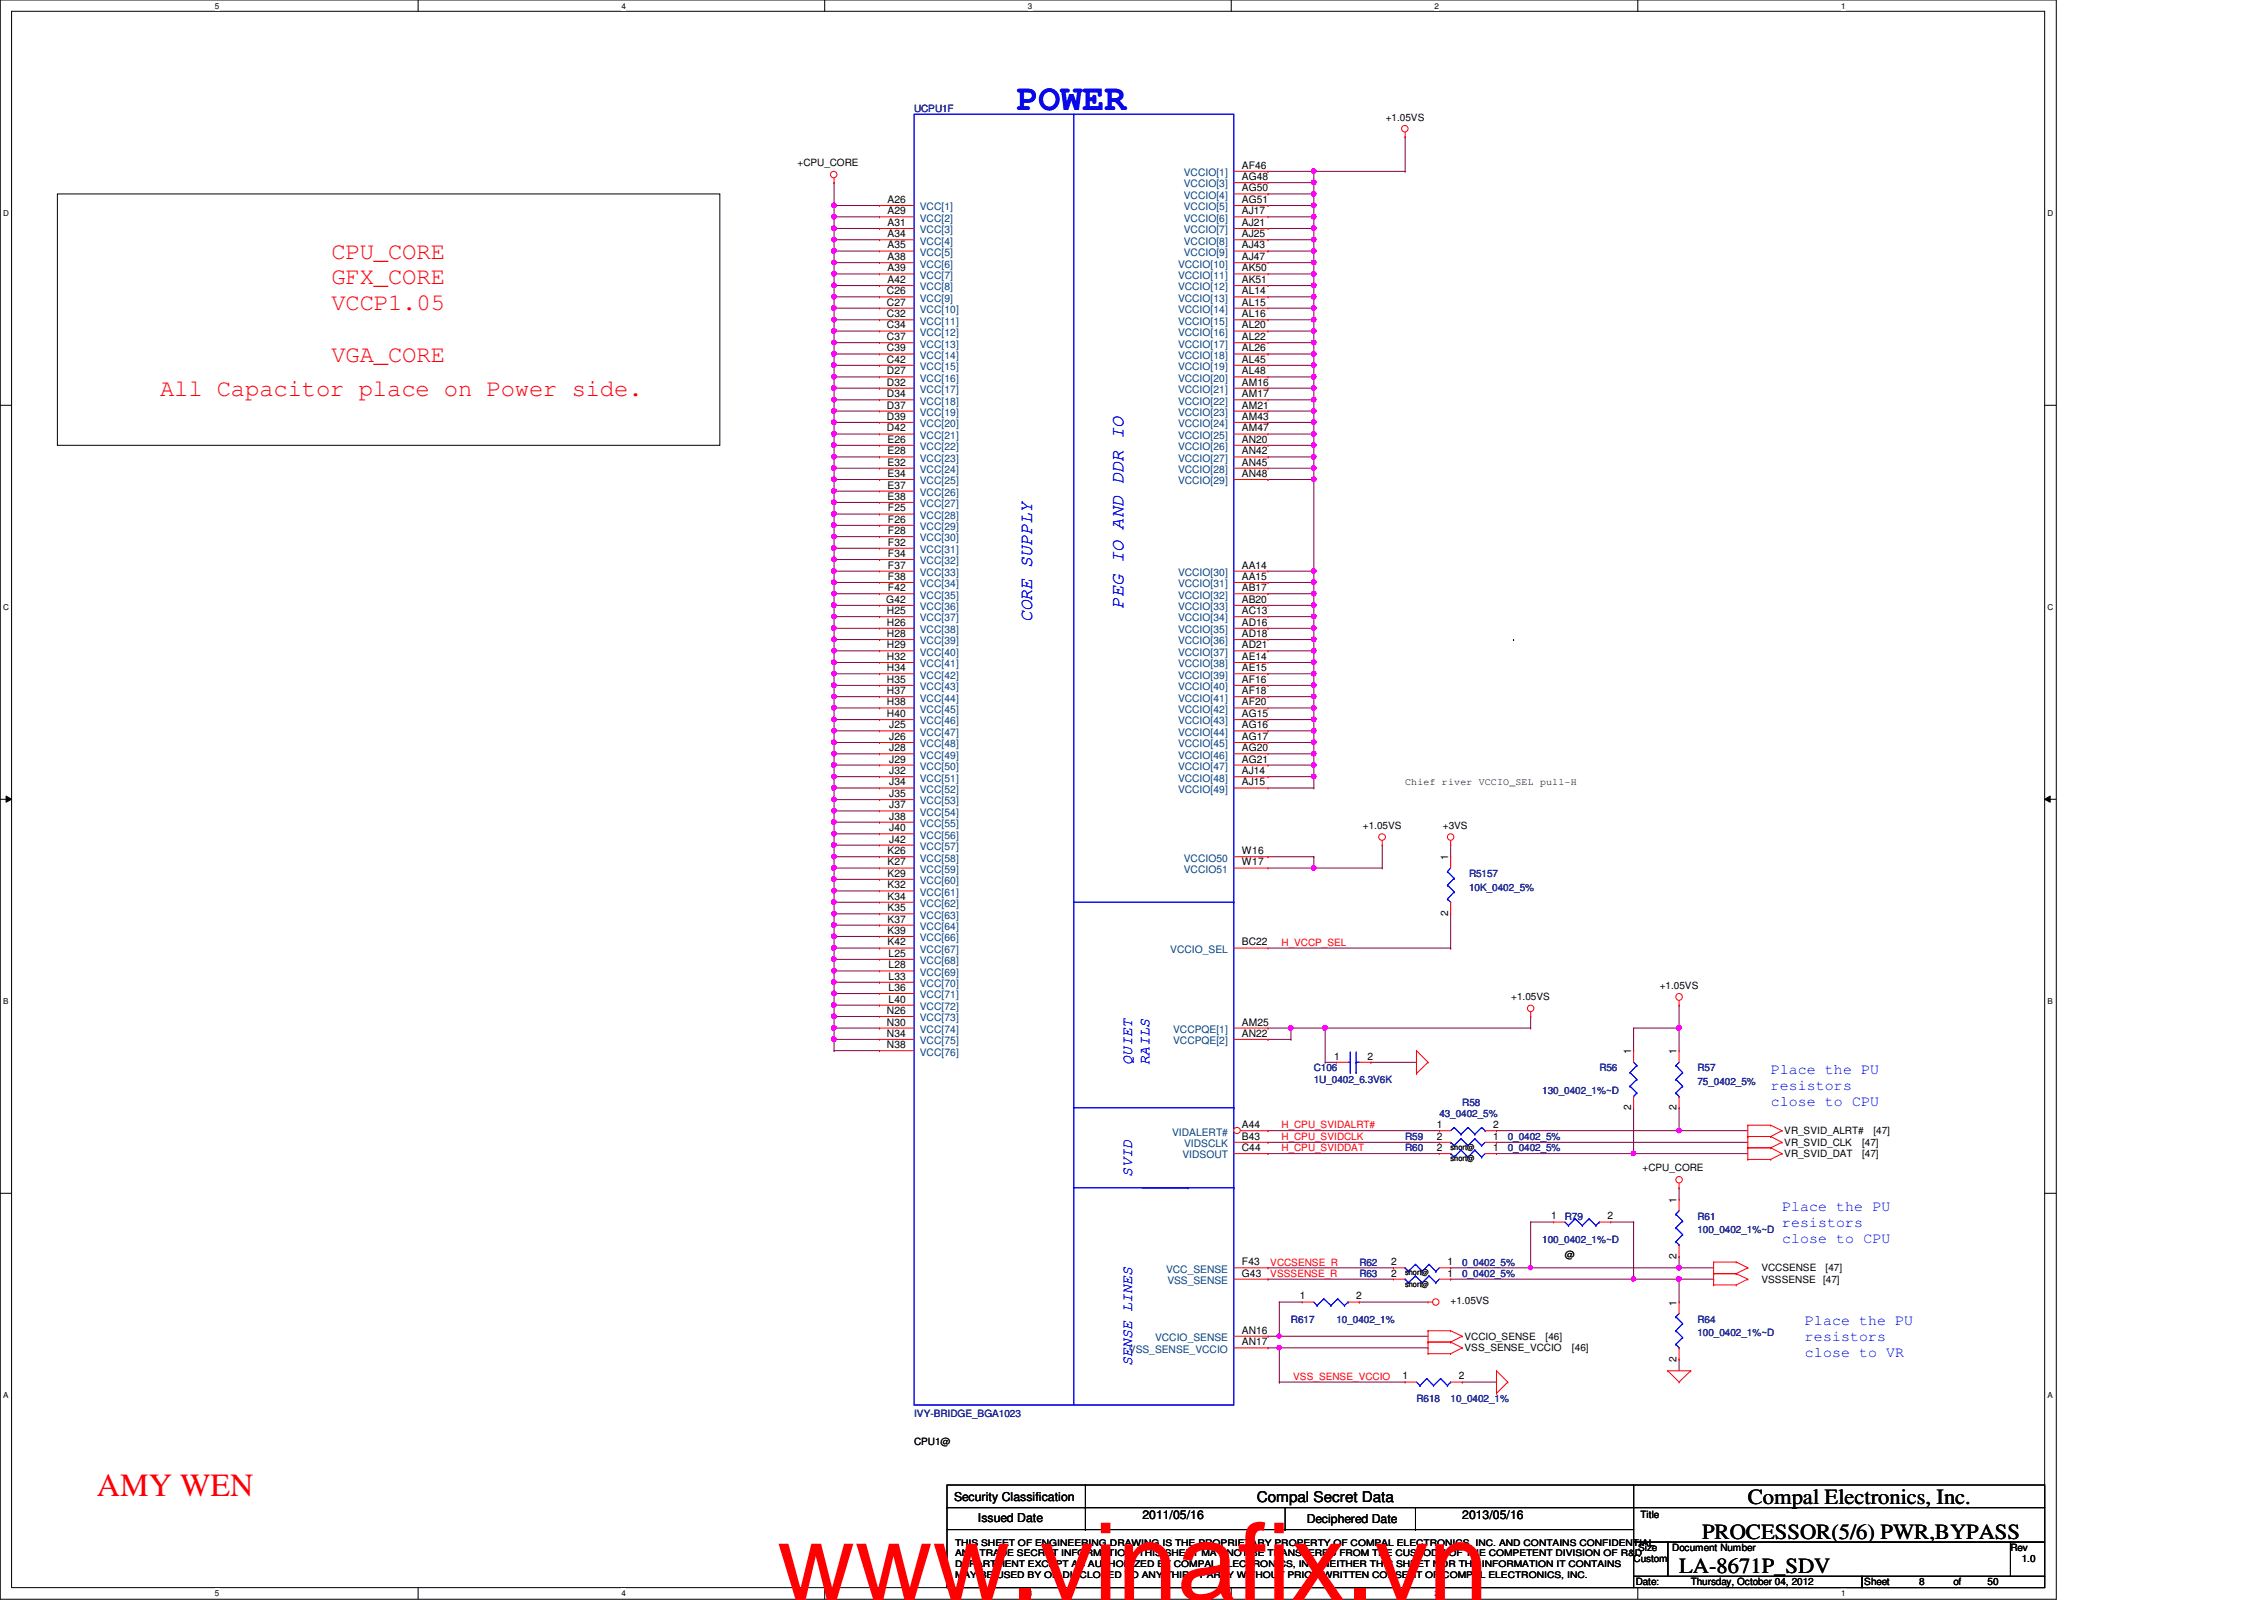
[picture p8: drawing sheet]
<svg xmlns="http://www.w3.org/2000/svg" width="297mm" height="210mm" viewBox="0 0 297 210" stroke-linecap="round" stroke-linejoin="round" font-family="sans-serif">
<defs><g id="words">
<text font-size="14.1" fill="#f00" x="102" y="209.9">www.vinafix.vn</text>
<text font-size="4.8" fill="#00f" x="133.4" y="14.5">POWER</text>
<text font-size="4.2" fill="#f00" x="12.7" y="196.3">AMY WEN</text>
<g font-size="3.1" fill="#f00">
<text x="43.5" y="34">CPU_CORE</text>
<text x="43.5" y="37.3">GFX_CORE</text>
<text x="43.5" y="40.6">VCCP1.05</text>
<text x="43.5" y="47.5">VGA_CORE</text>
<text x="21" y="51.9">All Capacitor place on Power side.</text>
</g>
<g font-size="2.8">
<text x="229.3" y="197.4">Compal Electronics, Inc.</text>
<text x="223.3" y="201.8">PROCESSOR(5/6) PWR,BYPASS</text>
<text x="220.3" y="206.3">LA-8671P_SDV</text>
</g>
<g font-size="2.4" fill="#00f">
<text x="135.4" y="81.7" transform="rotate(-90 135.4 81.7)">CORE SUPPLY</text>
<text x="147.4" y="79.8" transform="rotate(-90 147.4 79.8)">PEG IO AND DDR IO</text>
</g>
<g font-size="1.9" fill="#00f">
<text x="148.5" y="139.7" transform="rotate(-90 148.5 139.7)">QUIET</text>
<text x="150.8" y="139.7" transform="rotate(-90 150.8 139.7)">RAILS</text>
<text x="232.3" y="140.9">Place the PU</text>
<text x="232.3" y="143">resistors</text>
<text x="232.3" y="145">close to CPU</text>
<text x="148.5" y="154.3" transform="rotate(-90 148.5 154.3)">SVID</text>
<text x="233.8" y="158.9">Place the PU</text>
<text x="233.8" y="161">resistors</text>
<text x="233.8" y="163">close to CPU</text>
<text x="236.8" y="173.9">Place the PU</text>
<text x="148.5" y="179.2" transform="rotate(-90 148.5 179.2)">SENSE LINES</text>
<text x="236.8" y="175.9">resistors</text>
<text x="236.8" y="178">close to VR</text>
</g>
<text font-size="1.9" x="164.9" y="197">Compal Secret Data</text>
<g font-size="1.6">
<text x="125.2" y="196.8">Security Classification</text>
<text x="128.3" y="199.7">Issued Date</text>
<text x="149.9" y="199.2">2011/05/16</text>
<text x="171.4" y="199.9">Deciphered Date</text>
<text x="191.9" y="199.2">2013/05/16</text>
</g>
<g font-size="1.4" fill="#004080">
<text x="155.3" y="23.1">VCCIO[1]</text>
<text x="120.7" y="27.6">VCC[1]</text>
<text x="120.7" y="29.1">VCC[2]</text>
<text x="155.3" y="24.6">VCCIO[3]</text>
<text x="155.3" y="26.1">VCCIO[4]</text>
<text x="155.3" y="27.6">VCCIO[5]</text>
<text x="155.3" y="29.1">VCCIO[6]</text>
<text x="120.7" y="30.6">VCC[3]</text>
<text x="120.7" y="32.1">VCC[4]</text>
<text x="120.7" y="33.6">VCC[5]</text>
<text x="120.7" y="35.1">VCC[6]</text>
<text x="154.6" y="35.1">VCCIO[10]</text>
<text x="155.3" y="30.6">VCCIO[7]</text>
<text x="155.3" y="32.1">VCCIO[8]</text>
<text x="155.3" y="33.6">VCCIO[9]</text>
<text x="120.7" y="36.6">VCC[7]</text>
<text x="120.7" y="38.1">VCC[8]</text>
<text x="120.7" y="39.6">VCC[9]</text>
<text x="120.7" y="41.1">VCC[10]</text>
<text x="154.6" y="36.6">VCCIO[11]</text>
<text x="154.6" y="38.1">VCCIO[12]</text>
<text x="154.6" y="39.6">VCCIO[13]</text>
<text x="154.6" y="41.1">VCCIO[14]</text>
<text x="120.7" y="42.6">VCC[11]</text>
<text x="120.7" y="44.1">VCC[12]</text>
<text x="120.7" y="45.6">VCC[13]</text>
<text x="120.7" y="47.1">VCC[14]</text>
<text x="154.6" y="42.6">VCCIO[15]</text>
<text x="154.6" y="44.1">VCCIO[16]</text>
<text x="154.6" y="45.6">VCCIO[17]</text>
<text x="154.6" y="47.1">VCCIO[18]</text>
<text x="120.7" y="48.6">VCC[15]</text>
<text x="120.7" y="50.1">VCC[16]</text>
<text x="120.7" y="51.6">VCC[17]</text>
<text x="120.7" y="53.1">VCC[18]</text>
<text x="154.6" y="48.6">VCCIO[19]</text>
<text x="154.6" y="50.1">VCCIO[20]</text>
<text x="154.6" y="51.6">VCCIO[21]</text>
<text x="154.6" y="53.1">VCCIO[22]</text>
<text x="120.7" y="54.6">VCC[19]</text>
<text x="120.7" y="56">VCC[20]</text>
<text x="120.7" y="57.6">VCC[21]</text>
<text x="120.7" y="59.1">VCC[22]</text>
<text x="154.6" y="54.6">VCCIO[23]</text>
<text x="154.6" y="56">VCCIO[24]</text>
<text x="154.6" y="57.6">VCCIO[25]</text>
<text x="154.6" y="59.1">VCCIO[26]</text>
<text x="120.7" y="60.6">VCC[23]</text>
<text x="120.7" y="62.1">VCC[24]</text>
<text x="120.7" y="63.5">VCC[25]</text>
<text x="120.7" y="65.1">VCC[26]</text>
<text x="154.6" y="60.6">VCCIO[27]</text>
<text x="154.6" y="62.1">VCCIO[28]</text>
<text x="154.6" y="63.5">VCCIO[29]</text>
<text x="120.7" y="66.5">VCC[27]</text>
<text x="120.7" y="68.1">VCC[28]</text>
<text x="120.7" y="69.6">VCC[29]</text>
<text x="120.7" y="71">VCC[30]</text>
<text x="120.7" y="72.6">VCC[31]</text>
<text x="120.7" y="74">VCC[32]</text>
<text x="120.7" y="75.6">VCC[33]</text>
<text x="120.7" y="77">VCC[34]</text>
<text x="154.6" y="75.6">VCCIO[30]</text>
<text x="154.6" y="77">VCCIO[31]</text>
<text x="120.7" y="78.5">VCC[35]</text>
<text x="120.7" y="80.1">VCC[36]</text>
<text x="120.7" y="81.5">VCC[37]</text>
<text x="120.7" y="83.1">VCC[38]</text>
<text x="154.6" y="78.5">VCCIO[32]</text>
<text x="154.6" y="80.1">VCCIO[33]</text>
<text x="154.6" y="81.5">VCCIO[34]</text>
<text x="154.6" y="83.1">VCCIO[35]</text>
<text x="120.7" y="84.5">VCC[39]</text>
<text x="120.7" y="86">VCC[40]</text>
<text x="120.7" y="87.5">VCC[41]</text>
<text x="120.7" y="89">VCC[42]</text>
<text x="154.6" y="84.5">VCCIO[36]</text>
<text x="154.6" y="86">VCCIO[37]</text>
<text x="154.6" y="87.5">VCCIO[38]</text>
<text x="154.6" y="89">VCCIO[39]</text>
<text x="120.7" y="90.6">VCC[43]</text>
<text x="120.7" y="92">VCC[44]</text>
<text x="120.7" y="93.5">VCC[45]</text>
<text x="120.7" y="95">VCC[46]</text>
<text x="154.6" y="90.6">VCCIO[40]</text>
<text x="154.6" y="92">VCCIO[41]</text>
<text x="154.6" y="93.5">VCCIO[42]</text>
<text x="154.6" y="95">VCCIO[43]</text>
<text x="120.7" y="96.5">VCC[47]</text>
<text x="120.7" y="98">VCC[48]</text>
<text x="120.7" y="99.5">VCC[49]</text>
<text x="120.7" y="101">VCC[50]</text>
<text x="154.6" y="96.5">VCCIO[44]</text>
<text x="154.6" y="98">VCCIO[45]</text>
<text x="154.6" y="99.5">VCCIO[46]</text>
<text x="154.6" y="101">VCCIO[47]</text>
<text x="120.7" y="102.5">VCC[51]</text>
<text x="120.7" y="104">VCC[52]</text>
<text x="120.7" y="105.5">VCC[53]</text>
<text x="120.7" y="107">VCC[54]</text>
<text x="154.6" y="102.5">VCCIO[48]</text>
<text x="154.6" y="104">VCCIO[49]</text>
<text x="120.7" y="108.5">VCC[55]</text>
<text x="120.7" y="110">VCC[56]</text>
<text x="120.7" y="111.5">VCC[57]</text>
<text x="120.7" y="113">VCC[58]</text>
<text x="155.3" y="113">VCCIO50</text>
<text x="120.7" y="114.5">VCC[59]</text>
<text x="120.7" y="116">VCC[60]</text>
<text x="120.7" y="117.5">VCC[61]</text>
<text x="120.7" y="119">VCC[62]</text>
<text x="155.3" y="114.5">VCCIO51</text>
<text x="120.7" y="120.5">VCC[63]</text>
<text x="120.7" y="122">VCC[64]</text>
<text x="120.7" y="123.5">VCC[66]</text>
<text x="120.7" y="125">VCC[67]</text>
<text x="153.5" y="125">VCCIO_SEL</text>
<text x="120.7" y="126.5">VCC[68]</text>
<text x="120.7" y="128">VCC[69]</text>
<text x="120.7" y="129.5">VCC[70]</text>
<text x="120.7" y="131">VCC[71]</text>
<text x="120.7" y="132.5">VCC[72]</text>
<text x="120.7" y="134">VCC[73]</text>
<text x="120.7" y="135.5">VCC[74]</text>
<text x="120.7" y="137">VCC[75]</text>
<text x="153.9" y="135.5">VCCPQE[1]</text>
<text x="153.9" y="137">VCCPQE[2]</text>
<text x="120.7" y="138.5">VCC[76]</text>
<text x="153.8" y="149">VIDALERT#</text>
<text x="155.1" y="152">VIDSOUT</text>
<text x="155.4" y="150.5">VIDSCLK</text>
<text x="153" y="167">VCC_SENSE</text>
<text x="153.2" y="168.4">VSS_SENSE</text>
<text x="148.1" y="177.5">VSS_SENSE_VCCIO</text>
<text x="151.5" y="175.9">VCCIO_SENSE</text>
</g>
<g font-size="1.4">
<text x="162.9" y="22.1">AF46</text>
<text x="162.9" y="23.6">AG48</text>
<text x="116.5" y="26.6">A26</text>
<text x="116.5" y="28.1">A29</text>
<text x="116.5" y="29.6">A31</text>
<text x="162.9" y="25.1">AG50</text>
<text x="162.9" y="26.6">AG51</text>
<text x="162.9" y="28.1">AJ17</text>
<text x="162.9" y="29.6">AJ21</text>
<text x="116.5" y="31.1">A34</text>
<text x="116.5" y="32.6">A35</text>
<text x="116.5" y="34.1">A38</text>
<text x="116.5" y="35.6">A39</text>
<text x="162.9" y="31.1">AJ25</text>
<text x="162.9" y="32.6">AJ43</text>
<text x="162.9" y="34.1">AJ47</text>
<text x="162.9" y="35.6">AK50</text>
<text x="116.4" y="38.6">C26</text>
<text x="116.4" y="40.1">C27</text>
<text x="116.4" y="41.6">C32</text>
<text x="116.5" y="37.1">A42</text>
<text x="162.9" y="37.1">AK51</text>
<text x="162.9" y="38.6">AL14</text>
<text x="162.9" y="40.1">AL15</text>
<text x="162.9" y="41.6">AL16</text>
<text x="116.4" y="43.1">C34</text>
<text x="116.4" y="44.6">C37</text>
<text x="116.4" y="46.1">C39</text>
<text x="116.4" y="47.6">C42</text>
<text x="162.9" y="43.1">AL20</text>
<text x="162.9" y="44.6">AL22</text>
<text x="162.9" y="46.1">AL26</text>
<text x="162.9" y="47.6">AL45</text>
<text x="116.4" y="49.1">D27</text>
<text x="116.4" y="50.6">D32</text>
<text x="116.4" y="52.1">D34</text>
<text x="116.4" y="53.6">D37</text>
<text x="162.9" y="49.1">AL48</text>
<text x="162.9" y="50.6">AM16</text>
<text x="162.9" y="52.1">AM17</text>
<text x="162.9" y="53.6">AM21</text>
<text x="116.4" y="55.1">D39</text>
<text x="116.4" y="56.6">D42</text>
<text x="116.5" y="58.1">E26</text>
<text x="116.5" y="59.6">E28</text>
<text x="162.9" y="55.1">AM43</text>
<text x="162.9" y="56.6">AM47</text>
<text x="162.9" y="58.1">AN20</text>
<text x="162.9" y="59.6">AN42</text>
<text x="116.5" y="61.1">E32</text>
<text x="116.5" y="62.6">E34</text>
<text x="116.5" y="64.1">E37</text>
<text x="116.5" y="65.6">E38</text>
<text x="162.9" y="61.1">AN45</text>
<text x="162.9" y="62.6">AN48</text>
<text x="116.5" y="67.1">F25</text>
<text x="116.5" y="68.6">F26</text>
<text x="116.5" y="70.1">F28</text>
<text x="116.5" y="71.6">F32</text>
<text x="116.5" y="73.1">F34</text>
<text x="116.5" y="74.6">F37</text>
<text x="116.5" y="76.1">F38</text>
<text x="116.5" y="77.6">F42</text>
<text x="162.9" y="74.6">AA14</text>
<text x="162.9" y="76.1">AA15</text>
<text x="162.9" y="77.6">AB17</text>
<text x="116.3" y="79.1">G42</text>
<text x="116.4" y="80.6">H25</text>
<text x="116.4" y="82.1">H26</text>
<text x="116.4" y="83.6">H28</text>
<text x="162.9" y="79.1">AB20</text>
<text x="162.9" y="80.6">AC13</text>
<text x="162.9" y="82.1">AD16</text>
<text x="162.9" y="83.6">AD18</text>
<text x="116.4" y="85">H29</text>
<text x="116.4" y="86.6">H32</text>
<text x="116.4" y="88.1">H34</text>
<text x="116.4" y="89.6">H35</text>
<text x="162.9" y="85">AD21</text>
<text x="162.9" y="86.6">AE14</text>
<text x="162.9" y="88.1">AE15</text>
<text x="162.9" y="89.6">AF16</text>
<text x="116.4" y="91.1">H37</text>
<text x="116.4" y="92.5">H38</text>
<text x="116.4" y="94.1">H40</text>
<text x="116.7" y="95.5">J25</text>
<text x="162.9" y="91.1">AF18</text>
<text x="162.9" y="92.5">AF20</text>
<text x="162.9" y="94.1">AG15</text>
<text x="162.9" y="95.5">AG16</text>
<text x="116.7" y="97.1">J26</text>
<text x="116.7" y="98.6">J28</text>
<text x="116.7" y="100">J29</text>
<text x="116.7" y="101.6">J32</text>
<text x="162.9" y="97.1">AG17</text>
<text x="162.9" y="98.6">AG20</text>
<text x="162.9" y="100">AG21</text>
<text x="162.9" y="101.6">AJ14</text>
<text x="116.7" y="103">J34</text>
<text x="116.7" y="104.6">J35</text>
<text x="116.7" y="106">J37</text>
<text x="116.7" y="107.5">J38</text>
<text x="162.9" y="103">AJ15</text>
<text x="116.5" y="112.1">K26</text>
<text x="116.5" y="113.5">K27</text>
<text x="116.7" y="109.1">J40</text>
<text x="116.7" y="110.5">J42</text>
<text x="162.9" y="112.1">W16</text>
<text x="162.9" y="113.5">W17</text>
<text x="190" y="112.8" transform="rotate(-90 190 112.8)">1</text>
<text x="116.5" y="115">K29</text>
<text x="116.5" y="116.5">K32</text>
<text x="116.5" y="118">K34</text>
<text x="116.5" y="119.5">K35</text>
<text x="116.5" y="121">K37</text>
<text x="116.5" y="122.5">K39</text>
<text x="116.5" y="124">K42</text>
<text x="116.6" y="125.5">L25</text>
<text x="162.9" y="124">BC22</text>
<text x="190" y="120.2" transform="rotate(-90 190 120.2)">2</text>
<text x="116.6" y="127">L28</text>
<text x="116.6" y="128.5">L33</text>
<text x="116.6" y="130">L36</text>
<text x="116.6" y="131.5">L40</text>
<text x="116.4" y="133">N26</text>
<text x="116.4" y="134.5">N30</text>
<text x="116.4" y="136">N34</text>
<text x="116.4" y="137.5">N38</text>
<text x="162.9" y="134.5">AM25</text>
<text x="162.9" y="136">AN22</text>
<text x="175" y="139">1</text>
<text x="179.4" y="139">2</text>
<text x="214" y="138.3" transform="rotate(-90 214 138.3)">1</text>
<text x="220" y="138.3" transform="rotate(-90 220 138.3)">1</text>
<text x="162.9" y="148">A44</text>
<text x="162.9" y="149.5">B43</text>
<text x="188.5" y="149.5">2</text>
<text x="188.5" y="148">1</text>
<text x="195.9" y="149.5">1</text>
<text x="195.9" y="148">2</text>
<text x="214" y="145.7" transform="rotate(-90 214 145.7)">2</text>
<text x="220" y="145.7" transform="rotate(-90 220 145.7)">2</text>
<text x="162.9" y="151">C44</text>
<text x="188.5" y="151">2</text>
<text x="195.9" y="151">1</text>
<text x="203.5" y="160">1</text>
<text x="210.9" y="160">2</text>
<text x="220" y="157.8" transform="rotate(-90 220 157.8)">1</text>
<text x="162.9" y="166">F43</text>
<text x="162.9" y="167.5">G43</text>
<text x="182.5" y="166">2</text>
<text x="182.5" y="167.5">2</text>
<text x="189.9" y="166">1</text>
<text x="189.9" y="167.5">1</text>
<text x="220" y="165.1" transform="rotate(-90 220 165.1)">2</text>
<text x="170.6" y="170.5">1</text>
<text x="177.9" y="170.5">2</text>
<text x="220" y="171.3" transform="rotate(-90 220 171.3)">1</text>
<text x="162.9" y="176.5">AN17</text>
<text x="162.9" y="175">AN16</text>
<text x="220" y="178.6" transform="rotate(-90 220 178.6)">2</text>
<text x="184" y="181">1</text>
<text x="191.4" y="181">2</text>
</g>
<g font-size="1.3" fill="#000080">
<text x="119.9" y="14.6">UCPU1F</text>
<text x="192.7" y="115.1">R5157</text>
<text x="192.7" y="116.8">10K_0402_5%</text>
<text x="172.4" y="140.5">C106</text>
<text x="172.4" y="142">1U_0402_6.3V6K</text>
<text x="202.3" y="143.6">130_0402_1%~D</text>
<text x="209.8" y="140.5">R56</text>
<text x="222.7" y="140.5">R57</text>
<text x="222.7" y="142.3">75_0402_5%</text>
<text x="184.4" y="149.5">R59</text>
<text x="188.8" y="146.5">43_0402_5%</text>
<text x="191.9" y="145">R58</text>
<text x="197.8" y="149.5">0_0402_5%</text>
<text x="184.4" y="151">R60</text>
<text x="197.8" y="151">0_0402_5%</text>
<text x="205.3" y="160">R79</text>
<text x="222.7" y="160">R61</text>
<text x="222.7" y="161.8">100_0402_1%~D</text>
<text x="178.3" y="166">R62</text>
<text x="178.3" y="167.5">R63</text>
<text x="191.9" y="166">0_0402_5%</text>
<text x="191.9" y="167.5">0_0402_5%</text>
<text x="202.3" y="163">100_0402_1%~D</text>
<text x="169.4" y="173.5">R617</text>
<text x="175.3" y="173.5">10_0402_1%</text>
<text x="222.7" y="173.5">R64</text>
<text x="222.7" y="175.3">100_0402_1%~D</text>
<text x="119.9" y="185.9">IVY-BRIDGE_BGA1023</text>
<text x="185.8" y="184">R618</text>
<text x="190.3" y="184">10_0402_1%</text>
</g>
<g font-size="1.3">
<text x="181.8" y="15.9">+1.05VS</text>
<text x="104.6" y="21.7">+CPU_CORE</text>
<text x="184.4" y="103">Chief river VCCIO_SEL pull-H</text>
<text x="178.8" y="108.8">+1.05VS</text>
<text x="189.3" y="108.8">+3VS</text>
<text x="198.3" y="131.2">+1.05VS</text>
<text x="217.8" y="129.8">+1.05VS</text>
<text x="234.1" y="148.8">VR_SVID_ALRT#</text>
<text x="245.8" y="148.8">[47]</text>
<text x="215.5" y="153.6">+CPU_CORE</text>
<text x="234.1" y="151.8">VR_SVID_DAT</text>
<text x="234.1" y="150.3">VR_SVID_CLK</text>
<text x="244.3" y="151.8">[47]</text>
<text x="244.3" y="150.3">[47]</text>
<text x="205.3" y="165.1">@</text>
<text x="231.1" y="166.8">VCCSENSE</text>
<text x="239.5" y="166.8">[47]</text>
<text x="190.3" y="171.1">+1.05VS</text>
<text x="231.1" y="168.3">VSSSENSE</text>
<text x="239.2" y="168.3">[47]</text>
<text x="192.1" y="175.8">VCCIO_SENSE</text>
<text x="192.1" y="177.2">VSS_SENSE_VCCIO</text>
<text x="202.8" y="175.8">[46]</text>
<text x="206.2" y="177.2">[46]</text>
<text x="119.9" y="189.5">CPU1@</text>
<text x="214.9" y="203.5">Size</text>
<text x="215.2" y="199.1">Title</text>
<text x="219.4" y="203.5">Document Number</text>
<text x="263.8" y="203.5">Rev</text>
<text x="214.3" y="205">Custom</text>
<text x="214.6" y="208">Date:</text>
<text x="221.8" y="208">Thursday, October 04, 2012</text>
<text x="244.6" y="208">Sheet</text>
<text x="251.8" y="208">8</text>
<text x="256.3" y="208">of</text>
<text x="260.8" y="208">50</text>
<text x="265.3" y="205">1.0</text>
</g>
<g font-size="1.3" fill="#f00">
<text x="168.1" y="124.1">H_VCCP_SEL</text>
<text x="168.1" y="148">H_CPU_SVIDALRT#</text>
<text x="168.1" y="149.6">H_CPU_SVIDCLK</text>
<text x="168.1" y="151">H_CPU_SVIDDAT</text>
<text x="166.7" y="166">VCCSENSE_R</text>
<text x="166.7" y="167.5">VSSSENSE_R</text>
<text x="169.7" y="181">VSS_SENSE_VCCIO</text>
</g>
<g font-size="1.2">
<text x="125.3" y="202.8">THIS SHEET OF ENGINEERING DRAWING IS THE PROPRIETARY PROPERTY OF COMPAL ELECTRONICS, INC. AND CONTAINS CONFIDENTIAL</text>
<text x="125.3" y="207">MAY BE USED BY OR DISCLOSED TO ANY THIRD PARTY WITHOUT PRIOR WRITTEN CONSENT OF COMPAL ELECTRONICS, INC.</text>
<text x="125.3" y="204.2">AND TRADE SECRET INFORMATION. THIS SHEET MAY NOT BE TRANSFERED FROM THE CUSTODY OF THE COMPETENT DIVISION OF R&amp;D</text>
<text x="125.3" y="205.6">DEPARTMENT EXCEPT AS AUTHORIZED BY COMPAL ELECTRONICS, INC. NEITHER THIS SHEET NOR THE INFORMATION IT CONTAINS</text>
</g>
<g font-size="1.1">
<text x="28.2" y="1.1">5</text>
<text x="81.5" y="1.1">4</text>
<text x="134.9" y="1.1">3</text>
<text x="188.2" y="1.1">2</text>
<text x="241.6" y="1.1">1</text>
<text x=".4" y="28.3">D</text>
<text x="268.6" y="28.3">D</text>
<text x=".4" y="80">C</text>
<text x="268.6" y="80">C</text>
<text x=".4" y="131.7">B</text>
<text x="268.6" y="131.7">B</text>
<text x="190.3" y="150.8">short@</text>
<text x="190.3" y="152.3">short@</text>
<text x="184.4" y="167.3">short@</text>
<text x="184.4" y="168.8">short@</text>
<text x=".4" y="183.3">A</text>
<text x="268.6" y="183.3">A</text>
<text x="28.2" y="209.4">5</text>
<text x="81.5" y="209.4">4</text>
<text x="134.9" y="209.4">3</text>
<text x="188.2" y="209.4">2</text>
<text x="241.6" y="209.4">1</text>
</g>
</g></defs>
<path d="M0 0h269.8v209.8h-269.8zM1.5 1.5h266.8v206.8h-266.8z" fill="none" stroke="#000" stroke-width=".13"/>
<g fill="#fff">
<path d="M28.2 .2h.6v1.2h-.6z"/>
<path d="M28.2 208.4h.6v1.2h-.6z"/>
</g>
<path d="M54.9 0v1.5M54.9 208.3v1.5" fill="none" stroke="#000" stroke-width=".13"/>
<g fill="#fff">
<path d="M81.5 .2h.6v1.2h-.6z"/>
<path d="M81.5 208.4h.6v1.2h-.6z"/>
</g>
<path d="M108.2 0v1.5M108.2 208.3v1.5" fill="none" stroke="#000" stroke-width=".13"/>
<g fill="#fff">
<path d="M134.9 .2h.6v1.2h-.6z"/>
<path d="M134.9 208.4h.6v1.2h-.6z"/>
</g>
<path d="M161.5 0v1.5M161.5 208.3v1.5" fill="none" stroke="#000" stroke-width=".13"/>
<g fill="#fff">
<path d="M188.2 .2h.6v1.2h-.6z"/>
<path d="M188.2 208.4h.6v1.2h-.6z"/>
</g>
<path d="M214.9 0v1.5M214.9 208.3v1.5" fill="none" stroke="#000" stroke-width=".13"/>
<g fill="#fff">
<path d="M241.6 .2h.5v1.2h-.5z"/>
<path d="M241.6 208.4h.5v1.2h-.5z"/>
<path d="M.4 27.3h.8v1.2h-.8z"/>
<path d="M268.6 27.3h.8v1.2h-.8z"/>
<path d="M.4 79h.8v1.2h-.8z"/>
<path d="M268.6 79h.8v1.2h-.8z"/>
</g>
<path d="M0 53.2h1.5M268.3 53.2h1.4" fill="none" stroke="#000" stroke-width=".13"/>
<g fill="#fff">
<path d="M.4 130.7h.7v1.2h-.7z"/>
<path d="M268.6 130.7h.8v1.2h-.8z"/>
</g>
<path d="M0 104.9h1.5M.8 104.4l.7 .5-.7 .3zM268.3 104.9l.7-.5v.8zM268.3 104.9h1.4" fill="none" stroke="#000" stroke-width=".13"/>
<path d="M.8 104.4l.7 .5-.7 .3zM268.3 104.9l.7-.5v.8z" fill="#000"/>
<g fill="#fff">
<path d="M.4 182.4h.7v1.2h-.7z"/>
<path d="M268.6 182.4h.8v1.2h-.8z"/>
</g>
<path d="M7.5 25.4h86.9v33h-86.9zM198.6 83.9h.1M0 156.5h1.5M268.3 156.5h1.4" fill="none" stroke="#000" stroke-width=".13"/>
<path d="M166.4 56.9h6M172.4 56.9h.1" fill="none" stroke="#800040" stroke-width=".13"/>
<circle cx="172.3" cy="56.9" r=".29" fill="#f0f"/>
<circle cx="172.3" cy="56.9" r=".29" fill="none" stroke="#f0f" stroke-width=".13"/>
<path d="M172.4 55.4h.1M172.4 55.4v1.5" fill="none" stroke="#800040" stroke-width=".13"/>
<circle cx="172.3" cy="56.9" r=".29" fill="#f0f"/>
<circle cx="172.3" cy="56.9" r=".29" fill="none" stroke="#f0f" stroke-width=".13"/>
<circle cx="172.3" cy="55.4" r=".29" fill="#f0f"/>
<circle cx="172.3" cy="55.4" r=".29" fill="none" stroke="#f0f" stroke-width=".13"/>
<path d="M166.4 55.4h.1M166.4 55.4h6" fill="none" stroke="#800040" stroke-width=".13"/>
<circle cx="172.3" cy="55.4" r=".29" fill="#f0f"/>
<circle cx="172.3" cy="55.4" r=".29" fill="none" stroke="#f0f" stroke-width=".13"/>
<path d="M166.4 61.4h6M172.4 61.4h.1" fill="none" stroke="#800040" stroke-width=".13"/>
<circle cx="172.3" cy="61.4" r=".29" fill="#f0f"/>
<circle cx="172.3" cy="61.4" r=".29" fill="none" stroke="#f0f" stroke-width=".13"/>
<path d="M172.4 59.9h.1M172.4 59.9v1.5" fill="none" stroke="#800040" stroke-width=".13"/>
<circle cx="172.3" cy="61.4" r=".29" fill="#f0f"/>
<circle cx="172.3" cy="61.4" r=".29" fill="none" stroke="#f0f" stroke-width=".13"/>
<circle cx="172.3" cy="59.9" r=".29" fill="#f0f"/>
<circle cx="172.3" cy="59.9" r=".29" fill="none" stroke="#f0f" stroke-width=".13"/>
<path d="M172.4 58.4h.1M172.4 58.4v1.5" fill="none" stroke="#800040" stroke-width=".13"/>
<circle cx="172.3" cy="59.9" r=".29" fill="#f0f"/>
<circle cx="172.3" cy="59.9" r=".29" fill="none" stroke="#f0f" stroke-width=".13"/>
<circle cx="172.3" cy="58.4" r=".29" fill="#f0f"/>
<circle cx="172.3" cy="58.4" r=".29" fill="none" stroke="#f0f" stroke-width=".13"/>
<path d="M166.4 58.4h.1M166.4 58.4h6" fill="none" stroke="#800040" stroke-width=".13"/>
<circle cx="172.3" cy="58.4" r=".29" fill="#f0f"/>
<circle cx="172.3" cy="58.4" r=".29" fill="none" stroke="#f0f" stroke-width=".13"/>
<path d="M166.4 24h6M172.4 24h.1" fill="none" stroke="#800040" stroke-width=".13"/>
<circle cx="172.3" cy="23.9" r=".29" fill="#f0f"/>
<circle cx="172.3" cy="23.9" r=".29" fill="none" stroke="#f0f" stroke-width=".13"/>
<path d="M172.4 22.5h.1M172.4 22.5v1.5" fill="none" stroke="#800040" stroke-width=".13"/>
<circle cx="172.3" cy="23.9" r=".29" fill="#f0f"/>
<circle cx="172.3" cy="23.9" r=".29" fill="none" stroke="#f0f" stroke-width=".13"/>
<circle cx="172.3" cy="22.5" r=".29" fill="#f0f"/>
<circle cx="172.3" cy="22.5" r=".29" fill="none" stroke="#f0f" stroke-width=".13"/>
<path d="M166.4 22.5h.1M166.4 22.5h6" fill="none" stroke="#800040" stroke-width=".13"/>
<circle cx="172.3" cy="22.5" r=".29" fill="#f0f"/>
<circle cx="172.3" cy="22.5" r=".29" fill="none" stroke="#f0f" stroke-width=".13"/>
<path d="M166.4 28.4h6M172.4 28.4h.1" fill="none" stroke="#800040" stroke-width=".13"/>
<circle cx="172.3" cy="28.4" r=".29" fill="#f0f"/>
<circle cx="172.3" cy="28.4" r=".29" fill="none" stroke="#f0f" stroke-width=".13"/>
<path d="M172.4 30h.1M172.4 28.4v1.6" fill="none" stroke="#800040" stroke-width=".13"/>
<circle cx="172.3" cy="28.4" r=".29" fill="#f0f"/>
<circle cx="172.3" cy="28.4" r=".29" fill="none" stroke="#f0f" stroke-width=".13"/>
<circle cx="172.3" cy="29.9" r=".29" fill="#f0f"/>
<circle cx="172.3" cy="29.9" r=".29" fill="none" stroke="#f0f" stroke-width=".13"/>
<path d="M172.4 31.5h.1M172.4 30v1.5" fill="none" stroke="#800040" stroke-width=".13"/>
<circle cx="172.3" cy="29.9" r=".29" fill="#f0f"/>
<circle cx="172.3" cy="29.9" r=".29" fill="none" stroke="#f0f" stroke-width=".13"/>
<circle cx="172.3" cy="31.4" r=".29" fill="#f0f"/>
<circle cx="172.3" cy="31.4" r=".29" fill="none" stroke="#f0f" stroke-width=".13"/>
<path d="M166.4 31.5h.1M166.4 31.5h6" fill="none" stroke="#800040" stroke-width=".13"/>
<circle cx="172.3" cy="31.4" r=".29" fill="#f0f"/>
<circle cx="172.3" cy="31.4" r=".29" fill="none" stroke="#f0f" stroke-width=".13"/>
<path d="M166.4 45h6M172.4 45h.1" fill="none" stroke="#800040" stroke-width=".13"/>
<circle cx="172.3" cy="44.9" r=".29" fill="#f0f"/>
<circle cx="172.3" cy="44.9" r=".29" fill="none" stroke="#f0f" stroke-width=".13"/>
<path d="M172.4 43.4h.1M172.4 43.4v1.6" fill="none" stroke="#800040" stroke-width=".13"/>
<circle cx="172.3" cy="44.9" r=".29" fill="#f0f"/>
<circle cx="172.3" cy="44.9" r=".29" fill="none" stroke="#f0f" stroke-width=".13"/>
<circle cx="172.3" cy="43.4" r=".29" fill="#f0f"/>
<circle cx="172.3" cy="43.4" r=".29" fill="none" stroke="#f0f" stroke-width=".13"/>
<path d="M172.4 42h.1M172.4 42v1.4" fill="none" stroke="#800040" stroke-width=".13"/>
<circle cx="172.3" cy="43.4" r=".29" fill="#f0f"/>
<circle cx="172.3" cy="43.4" r=".29" fill="none" stroke="#f0f" stroke-width=".13"/>
<circle cx="172.3" cy="41.9" r=".29" fill="#f0f"/>
<circle cx="172.3" cy="41.9" r=".29" fill="none" stroke="#f0f" stroke-width=".13"/>
<path d="M166.4 42h.1M166.4 42h6" fill="none" stroke="#800040" stroke-width=".13"/>
<circle cx="172.3" cy="41.9" r=".29" fill="#f0f"/>
<circle cx="172.3" cy="41.9" r=".29" fill="none" stroke="#f0f" stroke-width=".13"/>
<path d="M166.4 47.9h6M172.4 47.9h.1" fill="none" stroke="#800040" stroke-width=".13"/>
<circle cx="172.3" cy="47.9" r=".29" fill="#f0f"/>
<circle cx="172.3" cy="47.9" r=".29" fill="none" stroke="#f0f" stroke-width=".13"/>
<path d="M172.4 46.4h.1M172.4 46.4v1.5" fill="none" stroke="#800040" stroke-width=".13"/>
<circle cx="172.3" cy="47.9" r=".29" fill="#f0f"/>
<circle cx="172.3" cy="47.9" r=".29" fill="none" stroke="#f0f" stroke-width=".13"/>
<circle cx="172.3" cy="46.4" r=".29" fill="#f0f"/>
<circle cx="172.3" cy="46.4" r=".29" fill="none" stroke="#f0f" stroke-width=".13"/>
<path d="M166.4 46.4h.1M166.4 46.4h6" fill="none" stroke="#800040" stroke-width=".13"/>
<circle cx="172.3" cy="46.4" r=".29" fill="#f0f"/>
<circle cx="172.3" cy="46.4" r=".29" fill="none" stroke="#f0f" stroke-width=".13"/>
<path d="M172.4 27h.1M172.4 27v1.4" fill="none" stroke="#800040" stroke-width=".13"/>
<circle cx="172.3" cy="28.4" r=".29" fill="#f0f"/>
<circle cx="172.3" cy="28.4" r=".29" fill="none" stroke="#f0f" stroke-width=".13"/>
<circle cx="172.3" cy="26.9" r=".29" fill="#f0f"/>
<circle cx="172.3" cy="26.9" r=".29" fill="none" stroke="#f0f" stroke-width=".13"/>
<path d="M166.4 27h.1M166.4 27h6" fill="none" stroke="#800040" stroke-width=".13"/>
<circle cx="172.3" cy="26.9" r=".29" fill="#f0f"/>
<circle cx="172.3" cy="26.9" r=".29" fill="none" stroke="#f0f" stroke-width=".13"/>
<path d="M166.4 34.5h6M172.4 34.5h.1" fill="none" stroke="#800040" stroke-width=".13"/>
<circle cx="172.3" cy="34.4" r=".29" fill="#f0f"/>
<circle cx="172.3" cy="34.4" r=".29" fill="none" stroke="#f0f" stroke-width=".13"/>
<path d="M172.4 32.9h.1M172.4 32.9v1.6" fill="none" stroke="#800040" stroke-width=".13"/>
<circle cx="172.3" cy="34.4" r=".29" fill="#f0f"/>
<circle cx="172.3" cy="34.4" r=".29" fill="none" stroke="#f0f" stroke-width=".13"/>
<circle cx="172.3" cy="32.9" r=".29" fill="#f0f"/>
<circle cx="172.3" cy="32.9" r=".29" fill="none" stroke="#f0f" stroke-width=".13"/>
<path d="M166.4 32.9h.1M166.4 32.9h6" fill="none" stroke="#800040" stroke-width=".13"/>
<circle cx="172.3" cy="32.9" r=".29" fill="#f0f"/>
<circle cx="172.3" cy="32.9" r=".29" fill="none" stroke="#f0f" stroke-width=".13"/>
<path d="M166.4 52.5h6M172.4 52.5h.1" fill="none" stroke="#800040" stroke-width=".13"/>
<circle cx="172.3" cy="52.4" r=".29" fill="#f0f"/>
<circle cx="172.3" cy="52.4" r=".29" fill="none" stroke="#f0f" stroke-width=".13"/>
<path d="M172.4 53.9h.1M172.4 52.5v1.4" fill="none" stroke="#800040" stroke-width=".13"/>
<circle cx="172.3" cy="52.4" r=".29" fill="#f0f"/>
<circle cx="172.3" cy="52.4" r=".29" fill="none" stroke="#f0f" stroke-width=".13"/>
<circle cx="172.3" cy="53.9" r=".29" fill="#f0f"/>
<circle cx="172.3" cy="53.9" r=".29" fill="none" stroke="#f0f" stroke-width=".13"/>
<path d="M166.4 53.9h.1M166.4 53.9h6" fill="none" stroke="#800040" stroke-width=".13"/>
<circle cx="172.3" cy="53.9" r=".29" fill="#f0f"/>
<circle cx="172.3" cy="53.9" r=".29" fill="none" stroke="#f0f" stroke-width=".13"/>
<path d="M172.4 50.9h.1M172.4 50.9v1.6" fill="none" stroke="#800040" stroke-width=".13"/>
<circle cx="172.3" cy="52.4" r=".29" fill="#f0f"/>
<circle cx="172.3" cy="52.4" r=".29" fill="none" stroke="#f0f" stroke-width=".13"/>
<circle cx="172.3" cy="50.9" r=".29" fill="#f0f"/>
<circle cx="172.3" cy="50.9" r=".29" fill="none" stroke="#f0f" stroke-width=".13"/>
<path d="M166.4 50.9h.1M166.4 50.9h6" fill="none" stroke="#800040" stroke-width=".13"/>
<circle cx="172.3" cy="50.9" r=".29" fill="#f0f"/>
<circle cx="172.3" cy="50.9" r=".29" fill="none" stroke="#f0f" stroke-width=".13"/>
<path d="M172.4 49.4h.1M172.4 47.9v1.5" fill="none" stroke="#800040" stroke-width=".13"/>
<circle cx="172.3" cy="47.9" r=".29" fill="#f0f"/>
<circle cx="172.3" cy="47.9" r=".29" fill="none" stroke="#f0f" stroke-width=".13"/>
<circle cx="172.3" cy="49.4" r=".29" fill="#f0f"/>
<circle cx="172.3" cy="49.4" r=".29" fill="none" stroke="#f0f" stroke-width=".13"/>
<path d="M166.4 49.4h.1M166.4 49.4h6" fill="none" stroke="#800040" stroke-width=".13"/>
<circle cx="172.3" cy="49.4" r=".29" fill="#f0f"/>
<circle cx="172.3" cy="49.4" r=".29" fill="none" stroke="#f0f" stroke-width=".13"/>
<path d="M166.4 40.4h6M172.4 40.4h.1" fill="none" stroke="#800040" stroke-width=".13"/>
<circle cx="172.3" cy="40.4" r=".29" fill="#f0f"/>
<circle cx="172.3" cy="40.4" r=".29" fill="none" stroke="#f0f" stroke-width=".13"/>
<path d="M172.4 38.9h.1M172.4 38.9v1.5" fill="none" stroke="#800040" stroke-width=".13"/>
<circle cx="172.3" cy="40.4" r=".29" fill="#f0f"/>
<circle cx="172.3" cy="40.4" r=".29" fill="none" stroke="#f0f" stroke-width=".13"/>
<circle cx="172.3" cy="38.9" r=".29" fill="#f0f"/>
<circle cx="172.3" cy="38.9" r=".29" fill="none" stroke="#f0f" stroke-width=".13"/>
<path d="M166.4 38.9h.1M166.4 38.9h6" fill="none" stroke="#800040" stroke-width=".13"/>
<circle cx="172.3" cy="38.9" r=".29" fill="#f0f"/>
<circle cx="172.3" cy="38.9" r=".29" fill="none" stroke="#f0f" stroke-width=".13"/>
<path d="M166.4 35.9h6M172.4 35.9h.1" fill="none" stroke="#800040" stroke-width=".13"/>
<circle cx="172.3" cy="35.9" r=".29" fill="#f0f"/>
<circle cx="172.3" cy="35.9" r=".29" fill="none" stroke="#f0f" stroke-width=".13"/>
<path d="M172.4 37.5h.1M172.4 35.9v1.6" fill="none" stroke="#800040" stroke-width=".13"/>
<circle cx="172.3" cy="35.9" r=".29" fill="#f0f"/>
<circle cx="172.3" cy="35.9" r=".29" fill="none" stroke="#f0f" stroke-width=".13"/>
<circle cx="172.3" cy="37.4" r=".29" fill="#f0f"/>
<circle cx="172.3" cy="37.4" r=".29" fill="none" stroke="#f0f" stroke-width=".13"/>
<path d="M166.4 37.5h.1M166.4 37.5h6" fill="none" stroke="#800040" stroke-width=".13"/>
<circle cx="172.3" cy="37.4" r=".29" fill="#f0f"/>
<circle cx="172.3" cy="37.4" r=".29" fill="none" stroke="#f0f" stroke-width=".13"/>
<path d="M166.4 43.4h.1M166.4 43.4h6" fill="none" stroke="#800040" stroke-width=".13"/>
<circle cx="172.3" cy="43.4" r=".29" fill="#f0f"/>
<circle cx="172.3" cy="43.4" r=".29" fill="none" stroke="#f0f" stroke-width=".13"/>
<path d="M166.4 30h.1M166.4 30h6" fill="none" stroke="#800040" stroke-width=".13"/>
<circle cx="172.3" cy="29.9" r=".29" fill="#f0f"/>
<circle cx="172.3" cy="29.9" r=".29" fill="none" stroke="#f0f" stroke-width=".13"/>
<path d="M172.4 25.4h.1M172.4 25.4v1.6" fill="none" stroke="#800040" stroke-width=".13"/>
<circle cx="172.3" cy="26.9" r=".29" fill="#f0f"/>
<circle cx="172.3" cy="26.9" r=".29" fill="none" stroke="#f0f" stroke-width=".13"/>
<circle cx="172.3" cy="25.4" r=".29" fill="#f0f"/>
<circle cx="172.3" cy="25.4" r=".29" fill="none" stroke="#f0f" stroke-width=".13"/>
<path d="M166.4 25.4h.1M166.4 25.4h6" fill="none" stroke="#800040" stroke-width=".13"/>
<circle cx="172.3" cy="25.4" r=".29" fill="#f0f"/>
<circle cx="172.3" cy="25.4" r=".29" fill="none" stroke="#f0f" stroke-width=".13"/>
<path d="M172.4 40.4h.1M172.4 40.4v1.6" fill="none" stroke="#800040" stroke-width=".13"/>
<circle cx="172.3" cy="41.9" r=".29" fill="#f0f"/>
<circle cx="172.3" cy="41.9" r=".29" fill="none" stroke="#f0f" stroke-width=".13"/>
<circle cx="172.3" cy="40.4" r=".29" fill="#f0f"/>
<circle cx="172.3" cy="40.4" r=".29" fill="none" stroke="#f0f" stroke-width=".13"/>
<path d="M172.4 34.5h.1M172.4 34.5v1.4" fill="none" stroke="#800040" stroke-width=".13"/>
<circle cx="172.3" cy="35.9" r=".29" fill="#f0f"/>
<circle cx="172.3" cy="35.9" r=".29" fill="none" stroke="#f0f" stroke-width=".13"/>
<circle cx="172.3" cy="34.4" r=".29" fill="#f0f"/>
<circle cx="172.3" cy="34.4" r=".29" fill="none" stroke="#f0f" stroke-width=".13"/>
<path d="M172.4 37.5h.1M172.4 37.5v1.4" fill="none" stroke="#800040" stroke-width=".13"/>
<circle cx="172.3" cy="38.9" r=".29" fill="#f0f"/>
<circle cx="172.3" cy="38.9" r=".29" fill="none" stroke="#f0f" stroke-width=".13"/>
<circle cx="172.3" cy="37.4" r=".29" fill="#f0f"/>
<circle cx="172.3" cy="37.4" r=".29" fill="none" stroke="#f0f" stroke-width=".13"/>
<path d="M172.4 31.5h.1M172.4 31.5v1.4" fill="none" stroke="#800040" stroke-width=".13"/>
<circle cx="172.3" cy="32.9" r=".29" fill="#f0f"/>
<circle cx="172.3" cy="32.9" r=".29" fill="none" stroke="#f0f" stroke-width=".13"/>
<circle cx="172.3" cy="31.4" r=".29" fill="#f0f"/>
<circle cx="172.3" cy="31.4" r=".29" fill="none" stroke="#f0f" stroke-width=".13"/>
<path d="M166.4 79.4h6M172.4 79.4h.1" fill="none" stroke="#800040" stroke-width=".13"/>
<circle cx="172.3" cy="79.4" r=".29" fill="#f0f"/>
<circle cx="172.3" cy="79.4" r=".29" fill="none" stroke="#f0f" stroke-width=".13"/>
<path d="M172.4 77.9h.1M172.4 77.9v1.5" fill="none" stroke="#800040" stroke-width=".13"/>
<circle cx="172.3" cy="79.4" r=".29" fill="#f0f"/>
<circle cx="172.3" cy="79.4" r=".29" fill="none" stroke="#f0f" stroke-width=".13"/>
<circle cx="172.3" cy="77.9" r=".29" fill="#f0f"/>
<circle cx="172.3" cy="77.9" r=".29" fill="none" stroke="#f0f" stroke-width=".13"/>
<path d="M172.4 76.4h.1M172.4 76.4v1.5" fill="none" stroke="#800040" stroke-width=".13"/>
<circle cx="172.3" cy="77.9" r=".29" fill="#f0f"/>
<circle cx="172.3" cy="77.9" r=".29" fill="none" stroke="#f0f" stroke-width=".13"/>
<circle cx="172.3" cy="76.4" r=".29" fill="#f0f"/>
<circle cx="172.3" cy="76.4" r=".29" fill="none" stroke="#f0f" stroke-width=".13"/>
<path d="M166.4 76.4h.1M166.4 76.4h6" fill="none" stroke="#800040" stroke-width=".13"/>
<circle cx="172.3" cy="76.4" r=".29" fill="#f0f"/>
<circle cx="172.3" cy="76.4" r=".29" fill="none" stroke="#f0f" stroke-width=".13"/>
<path d="M172.4 62.9h.1M172.4 61.4v1.5" fill="none" stroke="#800040" stroke-width=".13"/>
<circle cx="172.3" cy="61.4" r=".29" fill="#f0f"/>
<circle cx="172.3" cy="61.4" r=".29" fill="none" stroke="#f0f" stroke-width=".13"/>
<circle cx="172.3" cy="62.9" r=".29" fill="#f0f"/>
<circle cx="172.3" cy="62.9" r=".29" fill="none" stroke="#f0f" stroke-width=".13"/>
<path d="M166.4 62.9h.1M166.4 62.9h6" fill="none" stroke="#800040" stroke-width=".13"/>
<circle cx="172.3" cy="62.9" r=".29" fill="#f0f"/>
<circle cx="172.3" cy="62.9" r=".29" fill="none" stroke="#f0f" stroke-width=".13"/>
<path d="M172.4 45h.1M172.4 45v1.4" fill="none" stroke="#800040" stroke-width=".13"/>
<circle cx="172.3" cy="46.4" r=".29" fill="#f0f"/>
<circle cx="172.3" cy="46.4" r=".29" fill="none" stroke="#f0f" stroke-width=".13"/>
<circle cx="172.3" cy="44.9" r=".29" fill="#f0f"/>
<circle cx="172.3" cy="44.9" r=".29" fill="none" stroke="#f0f" stroke-width=".13"/>
<path d="M166.4 59.9h.1M166.4 59.9h6" fill="none" stroke="#800040" stroke-width=".13"/>
<circle cx="172.3" cy="59.9" r=".29" fill="#f0f"/>
<circle cx="172.3" cy="59.9" r=".29" fill="none" stroke="#f0f" stroke-width=".13"/>
<path d="M166.4 74.9h6M172.4 74.9h.1" fill="none" stroke="#800040" stroke-width=".13"/>
<circle cx="172.3" cy="74.9" r=".29" fill="#f0f"/>
<circle cx="172.3" cy="74.9" r=".29" fill="none" stroke="#f0f" stroke-width=".13"/>
<path d="M172.4 62.9h.1M172.4 62.9v12" fill="none" stroke="#800040" stroke-width=".13"/>
<circle cx="172.3" cy="74.9" r=".29" fill="#f0f"/>
<circle cx="172.3" cy="74.9" r=".29" fill="none" stroke="#f0f" stroke-width=".13"/>
<circle cx="172.3" cy="62.9" r=".29" fill="#f0f"/>
<circle cx="172.3" cy="62.9" r=".29" fill="none" stroke="#f0f" stroke-width=".13"/>
<path d="M172.4 24h.1M172.4 24v1.4" fill="none" stroke="#800040" stroke-width=".13"/>
<circle cx="172.3" cy="25.4" r=".29" fill="#f0f"/>
<circle cx="172.3" cy="25.4" r=".29" fill="none" stroke="#f0f" stroke-width=".13"/>
<circle cx="172.3" cy="23.9" r=".29" fill="#f0f"/>
<circle cx="172.3" cy="23.9" r=".29" fill="none" stroke="#f0f" stroke-width=".13"/>
<path d="M172.4 53.9h.1M172.4 53.9v1.5" fill="none" stroke="#800040" stroke-width=".13"/>
<circle cx="172.3" cy="55.4" r=".29" fill="#f0f"/>
<circle cx="172.3" cy="55.4" r=".29" fill="none" stroke="#f0f" stroke-width=".13"/>
<circle cx="172.3" cy="53.9" r=".29" fill="#f0f"/>
<circle cx="172.3" cy="53.9" r=".29" fill="none" stroke="#f0f" stroke-width=".13"/>
<path d="M172.4 49.4h.1M172.4 49.4v1.5" fill="none" stroke="#800040" stroke-width=".13"/>
<circle cx="172.3" cy="50.9" r=".29" fill="#f0f"/>
<circle cx="172.3" cy="50.9" r=".29" fill="none" stroke="#f0f" stroke-width=".13"/>
<circle cx="172.3" cy="49.4" r=".29" fill="#f0f"/>
<circle cx="172.3" cy="49.4" r=".29" fill="none" stroke="#f0f" stroke-width=".13"/>
<path d="M166.4 80.9h6M172.4 80.9h.1" fill="none" stroke="#800040" stroke-width=".13"/>
<circle cx="172.3" cy="80.9" r=".29" fill="#f0f"/>
<circle cx="172.3" cy="80.9" r=".29" fill="none" stroke="#f0f" stroke-width=".13"/>
<path d="M172.4 79.4h.1M172.4 79.4v1.5" fill="none" stroke="#800040" stroke-width=".13"/>
<circle cx="172.3" cy="80.9" r=".29" fill="#f0f"/>
<circle cx="172.3" cy="80.9" r=".29" fill="none" stroke="#f0f" stroke-width=".13"/>
<circle cx="172.3" cy="79.4" r=".29" fill="#f0f"/>
<circle cx="172.3" cy="79.4" r=".29" fill="none" stroke="#f0f" stroke-width=".13"/>
<path d="M166.4 77.9h.1M166.4 77.9h6" fill="none" stroke="#800040" stroke-width=".13"/>
<circle cx="172.3" cy="77.9" r=".29" fill="#f0f"/>
<circle cx="172.3" cy="77.9" r=".29" fill="none" stroke="#f0f" stroke-width=".13"/>
<path d="M172.4 74.9h.1M172.4 74.9v1.5" fill="none" stroke="#800040" stroke-width=".13"/>
<circle cx="172.3" cy="76.4" r=".29" fill="#f0f"/>
<circle cx="172.3" cy="76.4" r=".29" fill="none" stroke="#f0f" stroke-width=".13"/>
<circle cx="172.3" cy="74.9" r=".29" fill="#f0f"/>
<circle cx="172.3" cy="74.9" r=".29" fill="none" stroke="#f0f" stroke-width=".13"/>
<path d="M172.4 22.5h12M184.4 22.5h.1" fill="none" stroke="#800040" stroke-width=".13"/>
<circle cx="172.3" cy="22.5" r=".29" fill="#f0f"/>
<circle cx="172.3" cy="22.5" r=".29" fill="none" stroke="#f0f" stroke-width=".13"/>
<path d="M166.4 83.9h6M172.4 83.9h.1" fill="none" stroke="#800040" stroke-width=".13"/>
<circle cx="172.3" cy="83.9" r=".29" fill="#f0f"/>
<circle cx="172.3" cy="83.9" r=".29" fill="none" stroke="#f0f" stroke-width=".13"/>
<path d="M172.4 82.4h.1M172.4 82.4v1.5" fill="none" stroke="#800040" stroke-width=".13"/>
<circle cx="172.3" cy="83.9" r=".29" fill="#f0f"/>
<circle cx="172.3" cy="83.9" r=".29" fill="none" stroke="#f0f" stroke-width=".13"/>
<circle cx="172.3" cy="82.4" r=".29" fill="#f0f"/>
<circle cx="172.3" cy="82.4" r=".29" fill="none" stroke="#f0f" stroke-width=".13"/>
<path d="M166.4 82.4h.1M166.4 82.4h6" fill="none" stroke="#800040" stroke-width=".13"/>
<circle cx="172.3" cy="82.4" r=".29" fill="#f0f"/>
<circle cx="172.3" cy="82.4" r=".29" fill="none" stroke="#f0f" stroke-width=".13"/>
<path d="M220.3 134.9h.1M220.3 134.9v2.9" fill="none" stroke="#800040" stroke-width=".13"/>
<circle cx="220.3" cy="134.8" r=".29" fill="#f0f"/>
<circle cx="220.3" cy="134.8" r=".29" fill="none" stroke="#f0f" stroke-width=".13"/>
<path d="M214.3 134.9h.1M214.3 134.9h6" fill="none" stroke="#800040" stroke-width=".13"/>
<circle cx="220.3" cy="134.8" r=".29" fill="#f0f"/>
<circle cx="220.3" cy="134.8" r=".29" fill="none" stroke="#f0f" stroke-width=".13"/>
<path d="M214.3 137.8h.1M214.3 134.9v2.9M220.3 131.9h.1M220.3 131.9v3" fill="none" stroke="#800040" stroke-width=".13"/>
<circle cx="220.3" cy="134.8" r=".29" fill="#f0f"/>
<circle cx="220.3" cy="134.8" r=".29" fill="none" stroke="#f0f" stroke-width=".13"/>
<path d="M172.4 56.9h.1M172.4 56.9v1.5" fill="none" stroke="#800040" stroke-width=".13"/>
<circle cx="172.3" cy="58.4" r=".29" fill="#f0f"/>
<circle cx="172.3" cy="58.4" r=".29" fill="none" stroke="#f0f" stroke-width=".13"/>
<circle cx="172.3" cy="56.9" r=".29" fill="#f0f"/>
<circle cx="172.3" cy="56.9" r=".29" fill="none" stroke="#f0f" stroke-width=".13"/>
<path d="M172.4 80.9h.1M172.4 80.9v1.5" fill="none" stroke="#800040" stroke-width=".13"/>
<circle cx="172.3" cy="82.4" r=".29" fill="#f0f"/>
<circle cx="172.3" cy="82.4" r=".29" fill="none" stroke="#f0f" stroke-width=".13"/>
<circle cx="172.3" cy="80.9" r=".29" fill="#f0f"/>
<circle cx="172.3" cy="80.9" r=".29" fill="none" stroke="#f0f" stroke-width=".13"/>
<path d="M166.4 86.9h6M172.4 86.9h.1" fill="none" stroke="#800040" stroke-width=".13"/>
<circle cx="172.3" cy="86.9" r=".29" fill="#f0f"/>
<circle cx="172.3" cy="86.9" r=".29" fill="none" stroke="#f0f" stroke-width=".13"/>
<path d="M172.4 85.4h.1M172.4 85.4v1.5" fill="none" stroke="#800040" stroke-width=".13"/>
<circle cx="172.3" cy="86.9" r=".29" fill="#f0f"/>
<circle cx="172.3" cy="86.9" r=".29" fill="none" stroke="#f0f" stroke-width=".13"/>
<circle cx="172.3" cy="85.4" r=".29" fill="#f0f"/>
<circle cx="172.3" cy="85.4" r=".29" fill="none" stroke="#f0f" stroke-width=".13"/>
<path d="M166.4 85.4h.1M166.4 85.4h6" fill="none" stroke="#800040" stroke-width=".13"/>
<circle cx="172.3" cy="85.4" r=".29" fill="#f0f"/>
<circle cx="172.3" cy="85.4" r=".29" fill="none" stroke="#f0f" stroke-width=".13"/>
<path d="M172.4 88.4h.1M172.4 86.9v1.5" fill="none" stroke="#800040" stroke-width=".13"/>
<circle cx="172.3" cy="86.9" r=".29" fill="#f0f"/>
<circle cx="172.3" cy="86.9" r=".29" fill="none" stroke="#f0f" stroke-width=".13"/>
<circle cx="172.3" cy="88.4" r=".29" fill="#f0f"/>
<circle cx="172.3" cy="88.4" r=".29" fill="none" stroke="#f0f" stroke-width=".13"/>
<path d="M166.4 88.4h.1M166.4 88.4h6" fill="none" stroke="#800040" stroke-width=".13"/>
<circle cx="172.3" cy="88.4" r=".29" fill="#f0f"/>
<circle cx="172.3" cy="88.4" r=".29" fill="none" stroke="#f0f" stroke-width=".13"/>
<path d="M166.4 91.4h6M172.4 91.4h.1" fill="none" stroke="#800040" stroke-width=".13"/>
<circle cx="172.3" cy="91.4" r=".29" fill="#f0f"/>
<circle cx="172.3" cy="91.4" r=".29" fill="none" stroke="#f0f" stroke-width=".13"/>
<path d="M172.4 89.9h.1M172.4 89.9v1.5" fill="none" stroke="#800040" stroke-width=".13"/>
<circle cx="172.3" cy="91.4" r=".29" fill="#f0f"/>
<circle cx="172.3" cy="91.4" r=".29" fill="none" stroke="#f0f" stroke-width=".13"/>
<circle cx="172.3" cy="89.9" r=".29" fill="#f0f"/>
<circle cx="172.3" cy="89.9" r=".29" fill="none" stroke="#f0f" stroke-width=".13"/>
<path d="M166.4 89.9h.1M166.4 89.9h6" fill="none" stroke="#800040" stroke-width=".13"/>
<circle cx="172.3" cy="89.9" r=".29" fill="#f0f"/>
<circle cx="172.3" cy="89.9" r=".29" fill="none" stroke="#f0f" stroke-width=".13"/>
<path d="M172.4 88.4h.1M172.4 88.4v1.5" fill="none" stroke="#800040" stroke-width=".13"/>
<circle cx="172.3" cy="89.9" r=".29" fill="#f0f"/>
<circle cx="172.3" cy="89.9" r=".29" fill="none" stroke="#f0f" stroke-width=".13"/>
<circle cx="172.3" cy="88.4" r=".29" fill="#f0f"/>
<circle cx="172.3" cy="88.4" r=".29" fill="none" stroke="#f0f" stroke-width=".13"/>
<path d="M166.4 92.9h6M172.4 92.9h.1" fill="none" stroke="#800040" stroke-width=".13"/>
<circle cx="172.3" cy="92.9" r=".29" fill="#f0f"/>
<circle cx="172.3" cy="92.9" r=".29" fill="none" stroke="#f0f" stroke-width=".13"/>
<path d="M172.4 91.4h.1M172.4 91.4v1.5" fill="none" stroke="#800040" stroke-width=".13"/>
<circle cx="172.3" cy="92.9" r=".29" fill="#f0f"/>
<circle cx="172.3" cy="92.9" r=".29" fill="none" stroke="#f0f" stroke-width=".13"/>
<circle cx="172.3" cy="91.4" r=".29" fill="#f0f"/>
<circle cx="172.3" cy="91.4" r=".29" fill="none" stroke="#f0f" stroke-width=".13"/>
<path d="M172.4 94.4h.1M172.4 92.9v1.5" fill="none" stroke="#800040" stroke-width=".13"/>
<circle cx="172.3" cy="92.9" r=".29" fill="#f0f"/>
<circle cx="172.3" cy="92.9" r=".29" fill="none" stroke="#f0f" stroke-width=".13"/>
<circle cx="172.3" cy="94.4" r=".29" fill="#f0f"/>
<circle cx="172.3" cy="94.4" r=".29" fill="none" stroke="#f0f" stroke-width=".13"/>
<path d="M166.4 94.4h.1M166.4 94.4h6" fill="none" stroke="#800040" stroke-width=".13"/>
<circle cx="172.3" cy="94.4" r=".29" fill="#f0f"/>
<circle cx="172.3" cy="94.4" r=".29" fill="none" stroke="#f0f" stroke-width=".13"/>
<path d="M166.4 97.4h6M172.4 97.4h.1" fill="none" stroke="#800040" stroke-width=".13"/>
<circle cx="172.3" cy="97.4" r=".29" fill="#f0f"/>
<circle cx="172.3" cy="97.4" r=".29" fill="none" stroke="#f0f" stroke-width=".13"/>
<path d="M172.4 95.9h.1M172.4 95.9v1.5" fill="none" stroke="#800040" stroke-width=".13"/>
<circle cx="172.3" cy="97.4" r=".29" fill="#f0f"/>
<circle cx="172.3" cy="97.4" r=".29" fill="none" stroke="#f0f" stroke-width=".13"/>
<circle cx="172.3" cy="95.9" r=".29" fill="#f0f"/>
<circle cx="172.3" cy="95.9" r=".29" fill="none" stroke="#f0f" stroke-width=".13"/>
<path d="M166.4 95.9h.1M166.4 95.9h6" fill="none" stroke="#800040" stroke-width=".13"/>
<circle cx="172.3" cy="95.9" r=".29" fill="#f0f"/>
<circle cx="172.3" cy="95.9" r=".29" fill="none" stroke="#f0f" stroke-width=".13"/>
<path d="M172.4 94.4h.1M172.4 94.4v1.5" fill="none" stroke="#800040" stroke-width=".13"/>
<circle cx="172.3" cy="95.9" r=".29" fill="#f0f"/>
<circle cx="172.3" cy="95.9" r=".29" fill="none" stroke="#f0f" stroke-width=".13"/>
<circle cx="172.3" cy="94.4" r=".29" fill="#f0f"/>
<circle cx="172.3" cy="94.4" r=".29" fill="none" stroke="#f0f" stroke-width=".13"/>
<path d="M166.4 98.9h6M172.4 98.9h.1" fill="none" stroke="#800040" stroke-width=".13"/>
<circle cx="172.3" cy="98.9" r=".29" fill="#f0f"/>
<circle cx="172.3" cy="98.9" r=".29" fill="none" stroke="#f0f" stroke-width=".13"/>
<path d="M172.4 97.4h.1M172.4 97.4v1.5" fill="none" stroke="#800040" stroke-width=".13"/>
<circle cx="172.3" cy="98.9" r=".29" fill="#f0f"/>
<circle cx="172.3" cy="98.9" r=".29" fill="none" stroke="#f0f" stroke-width=".13"/>
<circle cx="172.3" cy="97.4" r=".29" fill="#f0f"/>
<circle cx="172.3" cy="97.4" r=".29" fill="none" stroke="#f0f" stroke-width=".13"/>
<path d="M172.4 98.9v1.5M172.4 100.4h.1" fill="none" stroke="#800040" stroke-width=".13"/>
<circle cx="172.3" cy="98.9" r=".29" fill="#f0f"/>
<circle cx="172.3" cy="98.9" r=".29" fill="none" stroke="#f0f" stroke-width=".13"/>
<circle cx="172.3" cy="100.3" r=".29" fill="#f0f"/>
<circle cx="172.3" cy="100.3" r=".29" fill="none" stroke="#f0f" stroke-width=".13"/>
<path d="M166.4 100.4h.1M166.4 100.4h6" fill="none" stroke="#800040" stroke-width=".13"/>
<circle cx="172.3" cy="100.3" r=".29" fill="#f0f"/>
<circle cx="172.3" cy="100.3" r=".29" fill="none" stroke="#f0f" stroke-width=".13"/>
<path d="M166.4 103.4h6M172.4 103.4h.1M172.4 101.9h.1M172.4 101.9v1.5" fill="none" stroke="#800040" stroke-width=".13"/>
<circle cx="172.3" cy="101.9" r=".29" fill="#f0f"/>
<circle cx="172.3" cy="101.9" r=".29" fill="none" stroke="#f0f" stroke-width=".13"/>
<path d="M166.4 101.9h.1M166.4 101.9h6" fill="none" stroke="#800040" stroke-width=".13"/>
<circle cx="172.3" cy="101.9" r=".29" fill="#f0f"/>
<circle cx="172.3" cy="101.9" r=".29" fill="none" stroke="#f0f" stroke-width=".13"/>
<path d="M172.4 100.4h.1M172.4 100.4v1.5" fill="none" stroke="#800040" stroke-width=".13"/>
<circle cx="172.3" cy="101.9" r=".29" fill="#f0f"/>
<circle cx="172.3" cy="101.9" r=".29" fill="none" stroke="#f0f" stroke-width=".13"/>
<circle cx="172.3" cy="100.3" r=".29" fill="#f0f"/>
<circle cx="172.3" cy="100.3" r=".29" fill="none" stroke="#f0f" stroke-width=".13"/>
<path d="M172.4 83.9h.1M172.4 83.9v1.5" fill="none" stroke="#800040" stroke-width=".13"/>
<circle cx="172.3" cy="85.4" r=".29" fill="#f0f"/>
<circle cx="172.3" cy="85.4" r=".29" fill="none" stroke="#f0f" stroke-width=".13"/>
<circle cx="172.3" cy="83.9" r=".29" fill="#f0f"/>
<circle cx="172.3" cy="83.9" r=".29" fill="none" stroke="#f0f" stroke-width=".13"/>
<path d="M166.4 113.9h6M172.4 113.9h.1" fill="none" stroke="#800040" stroke-width=".13"/>
<circle cx="172.3" cy="113.9" r=".29" fill="#f0f"/>
<circle cx="172.3" cy="113.9" r=".29" fill="none" stroke="#f0f" stroke-width=".13"/>
<path d="M172.4 113.9h9M181.4 113.9h.1" fill="none" stroke="#800040" stroke-width=".13"/>
<circle cx="172.3" cy="113.9" r=".29" fill="#f0f"/>
<circle cx="172.3" cy="113.9" r=".29" fill="none" stroke="#f0f" stroke-width=".13"/>
<path d="M172.4 112.4h.1M172.4 112.4v1.5M181.4 110.9h.1M181.4 110.9v3" fill="none" stroke="#800040" stroke-width=".13"/>
<circle cx="172.3" cy="113.9" r=".29" fill="#f0f"/>
<circle cx="172.3" cy="113.9" r=".29" fill="none" stroke="#f0f" stroke-width=".13"/>
<path d="M166.4 112.4h.1M166.4 112.4h6M173.9 139.4h.1M173.9 134.9h.1M173.9 139.4h1.4M173.9 134.9v4.5" fill="none" stroke="#800040" stroke-width=".13"/>
<circle cx="173.8" cy="134.8" r=".29" fill="#f0f"/>
<circle cx="173.8" cy="134.8" r=".29" fill="none" stroke="#f0f" stroke-width=".13"/>
<path d="M173.9 134.9h26.9M200.8 134.9h.1" fill="none" stroke="#800040" stroke-width=".13"/>
<circle cx="173.8" cy="134.8" r=".29" fill="#f0f"/>
<circle cx="173.8" cy="134.8" r=".29" fill="none" stroke="#f0f" stroke-width=".13"/>
<path d="M169.4 134.9h.1M169.4 134.9h4.5M200.8 133.3h.1M200.8 133.3v1.6" fill="none" stroke="#800040" stroke-width=".13"/>
<circle cx="173.8" cy="134.8" r=".29" fill="#f0f"/>
<circle cx="173.8" cy="134.8" r=".29" fill="none" stroke="#f0f" stroke-width=".13"/>
<circle cx="169.3" cy="134.8" r=".29" fill="#f0f"/>
<circle cx="169.3" cy="134.8" r=".29" fill="none" stroke="#f0f" stroke-width=".13"/>
<path d="M169.4 136.4h.1M169.4 134.9v1.5" fill="none" stroke="#800040" stroke-width=".13"/>
<circle cx="169.3" cy="134.8" r=".29" fill="#f0f"/>
<circle cx="169.3" cy="134.8" r=".29" fill="none" stroke="#f0f" stroke-width=".13"/>
<path d="M166.4 136.4h.1M166.4 134.9h.1M166.4 136.4h3M166.4 134.9h3" fill="none" stroke="#800040" stroke-width=".13"/>
<circle cx="169.3" cy="134.8" r=".29" fill="#f0f"/>
<circle cx="169.3" cy="134.8" r=".29" fill="none" stroke="#f0f" stroke-width=".13"/>
<path d="M184.4 17.9h.1M184.4 17.9v4.6M109.4 136.4h.1M109.4 136.4h6" fill="none" stroke="#800040" stroke-width=".13"/>
<circle cx="109.4" cy="136.3" r=".29" fill="#f0f"/>
<circle cx="109.4" cy="136.3" r=".29" fill="none" stroke="#f0f" stroke-width=".13"/>
<path d="M109.4 137.8h.1M109.4 136.4v1.4" fill="none" stroke="#800040" stroke-width=".13"/>
<circle cx="109.4" cy="136.3" r=".29" fill="#f0f"/>
<circle cx="109.4" cy="136.3" r=".29" fill="none" stroke="#f0f" stroke-width=".13"/>
<path d="M109.4 127.4h.1M109.4 137.8h6M109.4 127.4h6M115.4 137.8h.1" fill="none" stroke="#800040" stroke-width=".13"/>
<circle cx="109.4" cy="127.4" r=".29" fill="#f0f"/>
<circle cx="109.4" cy="127.4" r=".29" fill="none" stroke="#f0f" stroke-width=".13"/>
<path d="M109.4 128.9h.1M109.4 127.4v1.5" fill="none" stroke="#800040" stroke-width=".13"/>
<circle cx="109.4" cy="127.4" r=".29" fill="#f0f"/>
<circle cx="109.4" cy="127.4" r=".29" fill="none" stroke="#f0f" stroke-width=".13"/>
<circle cx="109.4" cy="128.8" r=".29" fill="#f0f"/>
<circle cx="109.4" cy="128.8" r=".29" fill="none" stroke="#f0f" stroke-width=".13"/>
<path d="M109.4 128.9h6M115.4 128.9h.1" fill="none" stroke="#800040" stroke-width=".13"/>
<circle cx="109.4" cy="128.8" r=".29" fill="#f0f"/>
<circle cx="109.4" cy="128.8" r=".29" fill="none" stroke="#f0f" stroke-width=".13"/>
<path d="M109.4 130.3h.1M109.4 130.3h6" fill="none" stroke="#800040" stroke-width=".13"/>
<circle cx="109.4" cy="130.3" r=".29" fill="#f0f"/>
<circle cx="109.4" cy="130.3" r=".29" fill="none" stroke="#f0f" stroke-width=".13"/>
<path d="M109.4 128.9h.1M109.4 128.9v1.4" fill="none" stroke="#800040" stroke-width=".13"/>
<circle cx="109.4" cy="130.3" r=".29" fill="#f0f"/>
<circle cx="109.4" cy="130.3" r=".29" fill="none" stroke="#f0f" stroke-width=".13"/>
<circle cx="109.4" cy="128.8" r=".29" fill="#f0f"/>
<circle cx="109.4" cy="128.8" r=".29" fill="none" stroke="#f0f" stroke-width=".13"/>
<path d="M109.4 125.9h.1M109.4 125.9v1.5" fill="none" stroke="#800040" stroke-width=".13"/>
<circle cx="109.4" cy="127.4" r=".29" fill="#f0f"/>
<circle cx="109.4" cy="127.4" r=".29" fill="none" stroke="#f0f" stroke-width=".13"/>
<circle cx="109.4" cy="125.8" r=".29" fill="#f0f"/>
<circle cx="109.4" cy="125.8" r=".29" fill="none" stroke="#f0f" stroke-width=".13"/>
<path d="M109.4 124.4h.1M109.4 124.4v1.5" fill="none" stroke="#800040" stroke-width=".13"/>
<circle cx="109.4" cy="125.8" r=".29" fill="#f0f"/>
<circle cx="109.4" cy="125.8" r=".29" fill="none" stroke="#f0f" stroke-width=".13"/>
<circle cx="109.4" cy="124.3" r=".29" fill="#f0f"/>
<circle cx="109.4" cy="124.3" r=".29" fill="none" stroke="#f0f" stroke-width=".13"/>
<path d="M109.4 124.4h6M115.4 124.4h.1" fill="none" stroke="#800040" stroke-width=".13"/>
<circle cx="109.4" cy="124.3" r=".29" fill="#f0f"/>
<circle cx="109.4" cy="124.3" r=".29" fill="none" stroke="#f0f" stroke-width=".13"/>
<path d="M109.4 88.4h.1M109.4 88.4h6" fill="none" stroke="#800040" stroke-width=".13"/>
<circle cx="109.4" cy="88.4" r=".29" fill="#f0f"/>
<circle cx="109.4" cy="88.4" r=".29" fill="none" stroke="#f0f" stroke-width=".13"/>
<path d="M109.4 86.9h.1M109.4 86.9v1.5" fill="none" stroke="#800040" stroke-width=".13"/>
<circle cx="109.4" cy="88.4" r=".29" fill="#f0f"/>
<circle cx="109.4" cy="88.4" r=".29" fill="none" stroke="#f0f" stroke-width=".13"/>
<circle cx="109.4" cy="86.9" r=".29" fill="#f0f"/>
<circle cx="109.4" cy="86.9" r=".29" fill="none" stroke="#f0f" stroke-width=".13"/>
<path d="M109.4 85.4h.1M109.4 85.4v1.5" fill="none" stroke="#800040" stroke-width=".13"/>
<circle cx="109.4" cy="86.9" r=".29" fill="#f0f"/>
<circle cx="109.4" cy="86.9" r=".29" fill="none" stroke="#f0f" stroke-width=".13"/>
<circle cx="109.4" cy="85.4" r=".29" fill="#f0f"/>
<circle cx="109.4" cy="85.4" r=".29" fill="none" stroke="#f0f" stroke-width=".13"/>
<path d="M109.4 83.9h.1M109.4 83.9v1.5" fill="none" stroke="#800040" stroke-width=".13"/>
<circle cx="109.4" cy="85.4" r=".29" fill="#f0f"/>
<circle cx="109.4" cy="85.4" r=".29" fill="none" stroke="#f0f" stroke-width=".13"/>
<circle cx="109.4" cy="83.9" r=".29" fill="#f0f"/>
<circle cx="109.4" cy="83.9" r=".29" fill="none" stroke="#f0f" stroke-width=".13"/>
<path d="M109.4 83.9h6M115.4 83.9h.1" fill="none" stroke="#800040" stroke-width=".13"/>
<circle cx="109.4" cy="83.9" r=".29" fill="#f0f"/>
<circle cx="109.4" cy="83.9" r=".29" fill="none" stroke="#f0f" stroke-width=".13"/>
<path d="M109.4 106.4h.1M109.4 106.4h6" fill="none" stroke="#800040" stroke-width=".13"/>
<circle cx="109.4" cy="106.4" r=".29" fill="#f0f"/>
<circle cx="109.4" cy="106.4" r=".29" fill="none" stroke="#f0f" stroke-width=".13"/>
<path d="M109.4 104.9h.1M109.4 104.9v1.5" fill="none" stroke="#800040" stroke-width=".13"/>
<circle cx="109.4" cy="106.4" r=".29" fill="#f0f"/>
<circle cx="109.4" cy="106.4" r=".29" fill="none" stroke="#f0f" stroke-width=".13"/>
<circle cx="109.4" cy="104.9" r=".29" fill="#f0f"/>
<circle cx="109.4" cy="104.9" r=".29" fill="none" stroke="#f0f" stroke-width=".13"/>
<path d="M109.4 103.4h.1M109.4 103.4v1.5" fill="none" stroke="#800040" stroke-width=".13"/>
<circle cx="109.4" cy="104.9" r=".29" fill="#f0f"/>
<circle cx="109.4" cy="104.9" r=".29" fill="none" stroke="#f0f" stroke-width=".13"/>
<circle cx="109.4" cy="103.4" r=".29" fill="#f0f"/>
<circle cx="109.4" cy="103.4" r=".29" fill="none" stroke="#f0f" stroke-width=".13"/>
<path d="M109.4 101.9h.1M109.4 101.9v1.5" fill="none" stroke="#800040" stroke-width=".13"/>
<circle cx="109.4" cy="103.4" r=".29" fill="#f0f"/>
<circle cx="109.4" cy="103.4" r=".29" fill="none" stroke="#f0f" stroke-width=".13"/>
<circle cx="109.4" cy="101.9" r=".29" fill="#f0f"/>
<circle cx="109.4" cy="101.9" r=".29" fill="none" stroke="#f0f" stroke-width=".13"/>
<path d="M109.4 100.4h.1M109.4 100.4v1.5" fill="none" stroke="#800040" stroke-width=".13"/>
<circle cx="109.4" cy="101.9" r=".29" fill="#f0f"/>
<circle cx="109.4" cy="101.9" r=".29" fill="none" stroke="#f0f" stroke-width=".13"/>
<circle cx="109.4" cy="100.3" r=".29" fill="#f0f"/>
<circle cx="109.4" cy="100.3" r=".29" fill="none" stroke="#f0f" stroke-width=".13"/>
<path d="M109.4 98.9h.1M109.4 98.9v1.5" fill="none" stroke="#800040" stroke-width=".13"/>
<circle cx="109.4" cy="100.3" r=".29" fill="#f0f"/>
<circle cx="109.4" cy="100.3" r=".29" fill="none" stroke="#f0f" stroke-width=".13"/>
<circle cx="109.4" cy="98.9" r=".29" fill="#f0f"/>
<circle cx="109.4" cy="98.9" r=".29" fill="none" stroke="#f0f" stroke-width=".13"/>
<path d="M109.4 98.9h6M115.4 98.9h.1" fill="none" stroke="#800040" stroke-width=".13"/>
<circle cx="109.4" cy="98.9" r=".29" fill="#f0f"/>
<circle cx="109.4" cy="98.9" r=".29" fill="none" stroke="#f0f" stroke-width=".13"/>
<path d="M109.4 65.9h.1M109.4 65.9h6" fill="none" stroke="#800040" stroke-width=".13"/>
<circle cx="109.4" cy="65.9" r=".29" fill="#f0f"/>
<circle cx="109.4" cy="65.9" r=".29" fill="none" stroke="#f0f" stroke-width=".13"/>
<path d="M109.4 67.4h.1M109.4 65.9v1.5" fill="none" stroke="#800040" stroke-width=".13"/>
<circle cx="109.4" cy="65.9" r=".29" fill="#f0f"/>
<circle cx="109.4" cy="65.9" r=".29" fill="none" stroke="#f0f" stroke-width=".13"/>
<circle cx="109.4" cy="67.4" r=".29" fill="#f0f"/>
<circle cx="109.4" cy="67.4" r=".29" fill="none" stroke="#f0f" stroke-width=".13"/>
<path d="M109.4 67.4h6M115.4 67.4h.1" fill="none" stroke="#800040" stroke-width=".13"/>
<circle cx="109.4" cy="67.4" r=".29" fill="#f0f"/>
<circle cx="109.4" cy="67.4" r=".29" fill="none" stroke="#f0f" stroke-width=".13"/>
<path d="M109.4 61.4h.1M109.4 61.4h6" fill="none" stroke="#800040" stroke-width=".13"/>
<circle cx="109.4" cy="61.4" r=".29" fill="#f0f"/>
<circle cx="109.4" cy="61.4" r=".29" fill="none" stroke="#f0f" stroke-width=".13"/>
<path d="M109.4 59.9h.1M109.4 59.9v1.5" fill="none" stroke="#800040" stroke-width=".13"/>
<circle cx="109.4" cy="61.4" r=".29" fill="#f0f"/>
<circle cx="109.4" cy="61.4" r=".29" fill="none" stroke="#f0f" stroke-width=".13"/>
<circle cx="109.4" cy="59.9" r=".29" fill="#f0f"/>
<circle cx="109.4" cy="59.9" r=".29" fill="none" stroke="#f0f" stroke-width=".13"/>
<path d="M109.4 59.9h6M115.4 59.9h.1" fill="none" stroke="#800040" stroke-width=".13"/>
<circle cx="109.4" cy="59.9" r=".29" fill="#f0f"/>
<circle cx="109.4" cy="59.9" r=".29" fill="none" stroke="#f0f" stroke-width=".13"/>
<path d="M109.4 79.4h.1M109.4 79.4h6" fill="none" stroke="#800040" stroke-width=".13"/>
<circle cx="109.4" cy="79.4" r=".29" fill="#f0f"/>
<circle cx="109.4" cy="79.4" r=".29" fill="none" stroke="#f0f" stroke-width=".13"/>
<path d="M109.4 77.9h.1M109.4 77.9v1.5" fill="none" stroke="#800040" stroke-width=".13"/>
<circle cx="109.4" cy="79.4" r=".29" fill="#f0f"/>
<circle cx="109.4" cy="79.4" r=".29" fill="none" stroke="#f0f" stroke-width=".13"/>
<circle cx="109.4" cy="77.9" r=".29" fill="#f0f"/>
<circle cx="109.4" cy="77.9" r=".29" fill="none" stroke="#f0f" stroke-width=".13"/>
<path d="M109.4 76.4h.1M109.4 76.4v1.5" fill="none" stroke="#800040" stroke-width=".13"/>
<circle cx="109.4" cy="77.9" r=".29" fill="#f0f"/>
<circle cx="109.4" cy="77.9" r=".29" fill="none" stroke="#f0f" stroke-width=".13"/>
<circle cx="109.4" cy="76.4" r=".29" fill="#f0f"/>
<circle cx="109.4" cy="76.4" r=".29" fill="none" stroke="#f0f" stroke-width=".13"/>
<path d="M109.4 74.9h.1M109.4 74.9v1.5" fill="none" stroke="#800040" stroke-width=".13"/>
<circle cx="109.4" cy="76.4" r=".29" fill="#f0f"/>
<circle cx="109.4" cy="76.4" r=".29" fill="none" stroke="#f0f" stroke-width=".13"/>
<circle cx="109.4" cy="74.9" r=".29" fill="#f0f"/>
<circle cx="109.4" cy="74.9" r=".29" fill="none" stroke="#f0f" stroke-width=".13"/>
<path d="M109.4 73.4h.1M109.4 73.4v1.5" fill="none" stroke="#800040" stroke-width=".13"/>
<circle cx="109.4" cy="74.9" r=".29" fill="#f0f"/>
<circle cx="109.4" cy="74.9" r=".29" fill="none" stroke="#f0f" stroke-width=".13"/>
<circle cx="109.4" cy="73.4" r=".29" fill="#f0f"/>
<circle cx="109.4" cy="73.4" r=".29" fill="none" stroke="#f0f" stroke-width=".13"/>
<path d="M109.4 73.4h6M115.4 73.4h.1" fill="none" stroke="#800040" stroke-width=".13"/>
<circle cx="109.4" cy="73.4" r=".29" fill="#f0f"/>
<circle cx="109.4" cy="73.4" r=".29" fill="none" stroke="#f0f" stroke-width=".13"/>
<path d="M109.4 82.4h.1M109.4 82.4h6" fill="none" stroke="#800040" stroke-width=".13"/>
<circle cx="109.4" cy="82.4" r=".29" fill="#f0f"/>
<circle cx="109.4" cy="82.4" r=".29" fill="none" stroke="#f0f" stroke-width=".13"/>
<path d="M109.4 80.9h.1M109.4 80.9v1.5" fill="none" stroke="#800040" stroke-width=".13"/>
<circle cx="109.4" cy="82.4" r=".29" fill="#f0f"/>
<circle cx="109.4" cy="82.4" r=".29" fill="none" stroke="#f0f" stroke-width=".13"/>
<circle cx="109.4" cy="80.9" r=".29" fill="#f0f"/>
<circle cx="109.4" cy="80.9" r=".29" fill="none" stroke="#f0f" stroke-width=".13"/>
<path d="M109.4 80.9h6M115.4 80.9h.1" fill="none" stroke="#800040" stroke-width=".13"/>
<circle cx="109.4" cy="80.9" r=".29" fill="#f0f"/>
<circle cx="109.4" cy="80.9" r=".29" fill="none" stroke="#f0f" stroke-width=".13"/>
<path d="M109.4 95.9h.1M109.4 95.9h6" fill="none" stroke="#800040" stroke-width=".13"/>
<circle cx="109.4" cy="95.9" r=".29" fill="#f0f"/>
<circle cx="109.4" cy="95.9" r=".29" fill="none" stroke="#f0f" stroke-width=".13"/>
<path d="M109.4 97.4h.1M109.4 95.9v1.5" fill="none" stroke="#800040" stroke-width=".13"/>
<circle cx="109.4" cy="95.9" r=".29" fill="#f0f"/>
<circle cx="109.4" cy="95.9" r=".29" fill="none" stroke="#f0f" stroke-width=".13"/>
<circle cx="109.4" cy="97.4" r=".29" fill="#f0f"/>
<circle cx="109.4" cy="97.4" r=".29" fill="none" stroke="#f0f" stroke-width=".13"/>
<path d="M109.4 97.4h6M115.4 97.4h.1" fill="none" stroke="#800040" stroke-width=".13"/>
<circle cx="109.4" cy="97.4" r=".29" fill="#f0f"/>
<circle cx="109.4" cy="97.4" r=".29" fill="none" stroke="#f0f" stroke-width=".13"/>
<path d="M109.4 94.4h.1M109.4 94.4h6" fill="none" stroke="#800040" stroke-width=".13"/>
<circle cx="109.4" cy="94.4" r=".29" fill="#f0f"/>
<circle cx="109.4" cy="94.4" r=".29" fill="none" stroke="#f0f" stroke-width=".13"/>
<path d="M109.4 95.9h.1M109.4 94.4v1.5" fill="none" stroke="#800040" stroke-width=".13"/>
<circle cx="109.4" cy="94.4" r=".29" fill="#f0f"/>
<circle cx="109.4" cy="94.4" r=".29" fill="none" stroke="#f0f" stroke-width=".13"/>
<circle cx="109.4" cy="95.9" r=".29" fill="#f0f"/>
<circle cx="109.4" cy="95.9" r=".29" fill="none" stroke="#f0f" stroke-width=".13"/>
<path d="M109.4 92.9h.1M109.4 92.9h6" fill="none" stroke="#800040" stroke-width=".13"/>
<circle cx="109.4" cy="92.9" r=".29" fill="#f0f"/>
<circle cx="109.4" cy="92.9" r=".29" fill="none" stroke="#f0f" stroke-width=".13"/>
<path d="M109.4 91.4h.1M109.4 91.4v1.5" fill="none" stroke="#800040" stroke-width=".13"/>
<circle cx="109.4" cy="92.9" r=".29" fill="#f0f"/>
<circle cx="109.4" cy="92.9" r=".29" fill="none" stroke="#f0f" stroke-width=".13"/>
<circle cx="109.4" cy="91.4" r=".29" fill="#f0f"/>
<circle cx="109.4" cy="91.4" r=".29" fill="none" stroke="#f0f" stroke-width=".13"/>
<path d="M109.4 89.9h.1M109.4 89.9v1.5" fill="none" stroke="#800040" stroke-width=".13"/>
<circle cx="109.4" cy="91.4" r=".29" fill="#f0f"/>
<circle cx="109.4" cy="91.4" r=".29" fill="none" stroke="#f0f" stroke-width=".13"/>
<circle cx="109.4" cy="89.9" r=".29" fill="#f0f"/>
<circle cx="109.4" cy="89.9" r=".29" fill="none" stroke="#f0f" stroke-width=".13"/>
<path d="M109.4 88.4h.1M109.4 88.4v1.5" fill="none" stroke="#800040" stroke-width=".13"/>
<circle cx="109.4" cy="89.9" r=".29" fill="#f0f"/>
<circle cx="109.4" cy="89.9" r=".29" fill="none" stroke="#f0f" stroke-width=".13"/>
<circle cx="109.4" cy="88.4" r=".29" fill="#f0f"/>
<circle cx="109.4" cy="88.4" r=".29" fill="none" stroke="#f0f" stroke-width=".13"/>
<path d="M109.4 119.9h.1M109.4 119.9h6" fill="none" stroke="#800040" stroke-width=".13"/>
<circle cx="109.4" cy="119.9" r=".29" fill="#f0f"/>
<circle cx="109.4" cy="119.9" r=".29" fill="none" stroke="#f0f" stroke-width=".13"/>
<path d="M109.4 118.4h.1M109.4 118.4v1.5" fill="none" stroke="#800040" stroke-width=".13"/>
<circle cx="109.4" cy="119.9" r=".29" fill="#f0f"/>
<circle cx="109.4" cy="119.9" r=".29" fill="none" stroke="#f0f" stroke-width=".13"/>
<circle cx="109.4" cy="118.3" r=".29" fill="#f0f"/>
<circle cx="109.4" cy="118.3" r=".29" fill="none" stroke="#f0f" stroke-width=".13"/>
<path d="M109.4 116.9h.1M109.4 116.9v1.5" fill="none" stroke="#800040" stroke-width=".13"/>
<circle cx="109.4" cy="118.3" r=".29" fill="#f0f"/>
<circle cx="109.4" cy="118.3" r=".29" fill="none" stroke="#f0f" stroke-width=".13"/>
<circle cx="109.4" cy="116.9" r=".29" fill="#f0f"/>
<circle cx="109.4" cy="116.9" r=".29" fill="none" stroke="#f0f" stroke-width=".13"/>
<path d="M109.4 115.4h.1M109.4 115.4v1.5" fill="none" stroke="#800040" stroke-width=".13"/>
<circle cx="109.4" cy="116.9" r=".29" fill="#f0f"/>
<circle cx="109.4" cy="116.9" r=".29" fill="none" stroke="#f0f" stroke-width=".13"/>
<circle cx="109.4" cy="115.3" r=".29" fill="#f0f"/>
<circle cx="109.4" cy="115.3" r=".29" fill="none" stroke="#f0f" stroke-width=".13"/>
<path d="M109.4 115.4h6M115.4 115.4h.1" fill="none" stroke="#800040" stroke-width=".13"/>
<circle cx="109.4" cy="115.3" r=".29" fill="#f0f"/>
<circle cx="109.4" cy="115.3" r=".29" fill="none" stroke="#f0f" stroke-width=".13"/>
<path d="M109.4 37.5h.1M109.4 37.5h6" fill="none" stroke="#800040" stroke-width=".13"/>
<circle cx="109.4" cy="37.4" r=".29" fill="#f0f"/>
<circle cx="109.4" cy="37.4" r=".29" fill="none" stroke="#f0f" stroke-width=".13"/>
<path d="M109.4 38.9h.1M109.4 37.5v1.4" fill="none" stroke="#800040" stroke-width=".13"/>
<circle cx="109.4" cy="37.4" r=".29" fill="#f0f"/>
<circle cx="109.4" cy="37.4" r=".29" fill="none" stroke="#f0f" stroke-width=".13"/>
<circle cx="109.4" cy="38.9" r=".29" fill="#f0f"/>
<circle cx="109.4" cy="38.9" r=".29" fill="none" stroke="#f0f" stroke-width=".13"/>
<path d="M109.4 38.9h6M115.4 38.9h.1" fill="none" stroke="#800040" stroke-width=".13"/>
<circle cx="109.4" cy="38.9" r=".29" fill="#f0f"/>
<circle cx="109.4" cy="38.9" r=".29" fill="none" stroke="#f0f" stroke-width=".13"/>
<path d="M109.4 110.9h.1M109.4 110.9h6" fill="none" stroke="#800040" stroke-width=".13"/>
<circle cx="109.4" cy="110.8" r=".29" fill="#f0f"/>
<circle cx="109.4" cy="110.8" r=".29" fill="none" stroke="#f0f" stroke-width=".13"/>
<path d="M109.4 112.4h.1M109.4 110.9v1.5" fill="none" stroke="#800040" stroke-width=".13"/>
<circle cx="109.4" cy="110.8" r=".29" fill="#f0f"/>
<circle cx="109.4" cy="110.8" r=".29" fill="none" stroke="#f0f" stroke-width=".13"/>
<circle cx="109.4" cy="112.4" r=".29" fill="#f0f"/>
<circle cx="109.4" cy="112.4" r=".29" fill="none" stroke="#f0f" stroke-width=".13"/>
<path d="M109.4 113.9h.1M109.4 112.4v1.5" fill="none" stroke="#800040" stroke-width=".13"/>
<circle cx="109.4" cy="112.4" r=".29" fill="#f0f"/>
<circle cx="109.4" cy="112.4" r=".29" fill="none" stroke="#f0f" stroke-width=".13"/>
<circle cx="109.4" cy="113.9" r=".29" fill="#f0f"/>
<circle cx="109.4" cy="113.9" r=".29" fill="none" stroke="#f0f" stroke-width=".13"/>
<path d="M109.4 115.4h.1M109.4 113.9v1.5" fill="none" stroke="#800040" stroke-width=".13"/>
<circle cx="109.4" cy="113.9" r=".29" fill="#f0f"/>
<circle cx="109.4" cy="113.9" r=".29" fill="none" stroke="#f0f" stroke-width=".13"/>
<circle cx="109.4" cy="115.3" r=".29" fill="#f0f"/>
<circle cx="109.4" cy="115.3" r=".29" fill="none" stroke="#f0f" stroke-width=".13"/>
<path d="M109.4 35.9h.1M109.4 35.9h6" fill="none" stroke="#800040" stroke-width=".13"/>
<circle cx="109.4" cy="35.9" r=".29" fill="#f0f"/>
<circle cx="109.4" cy="35.9" r=".29" fill="none" stroke="#f0f" stroke-width=".13"/>
<path d="M109.4 34.5h.1M109.4 34.5v1.4" fill="none" stroke="#800040" stroke-width=".13"/>
<circle cx="109.4" cy="35.9" r=".29" fill="#f0f"/>
<circle cx="109.4" cy="35.9" r=".29" fill="none" stroke="#f0f" stroke-width=".13"/>
<circle cx="109.4" cy="34.4" r=".29" fill="#f0f"/>
<circle cx="109.4" cy="34.4" r=".29" fill="none" stroke="#f0f" stroke-width=".13"/>
<path d="M109.4 32.9h.1M109.4 32.9v1.6" fill="none" stroke="#800040" stroke-width=".13"/>
<circle cx="109.4" cy="34.4" r=".29" fill="#f0f"/>
<circle cx="109.4" cy="34.4" r=".29" fill="none" stroke="#f0f" stroke-width=".13"/>
<circle cx="109.4" cy="32.9" r=".29" fill="#f0f"/>
<circle cx="109.4" cy="32.9" r=".29" fill="none" stroke="#f0f" stroke-width=".13"/>
<path d="M109.4 31.5h.1M109.4 31.5v1.4" fill="none" stroke="#800040" stroke-width=".13"/>
<circle cx="109.4" cy="32.9" r=".29" fill="#f0f"/>
<circle cx="109.4" cy="32.9" r=".29" fill="none" stroke="#f0f" stroke-width=".13"/>
<circle cx="109.4" cy="31.4" r=".29" fill="#f0f"/>
<circle cx="109.4" cy="31.4" r=".29" fill="none" stroke="#f0f" stroke-width=".13"/>
<path d="M109.4 30h.1M109.4 30v1.5" fill="none" stroke="#800040" stroke-width=".13"/>
<circle cx="109.4" cy="31.4" r=".29" fill="#f0f"/>
<circle cx="109.4" cy="31.4" r=".29" fill="none" stroke="#f0f" stroke-width=".13"/>
<circle cx="109.4" cy="29.9" r=".29" fill="#f0f"/>
<circle cx="109.4" cy="29.9" r=".29" fill="none" stroke="#f0f" stroke-width=".13"/>
<path d="M109.4 30h6M115.4 30h.1" fill="none" stroke="#800040" stroke-width=".13"/>
<circle cx="109.4" cy="29.9" r=".29" fill="#f0f"/>
<circle cx="109.4" cy="29.9" r=".29" fill="none" stroke="#f0f" stroke-width=".13"/>
<path d="M109.4 28.4h.1M109.4 28.4h6" fill="none" stroke="#800040" stroke-width=".13"/>
<circle cx="109.4" cy="28.4" r=".29" fill="#f0f"/>
<circle cx="109.4" cy="28.4" r=".29" fill="none" stroke="#f0f" stroke-width=".13"/>
<path d="M109.4 27h.1M109.4 27v1.4" fill="none" stroke="#800040" stroke-width=".13"/>
<circle cx="109.4" cy="28.4" r=".29" fill="#f0f"/>
<circle cx="109.4" cy="28.4" r=".29" fill="none" stroke="#f0f" stroke-width=".13"/>
<circle cx="109.4" cy="26.9" r=".29" fill="#f0f"/>
<circle cx="109.4" cy="26.9" r=".29" fill="none" stroke="#f0f" stroke-width=".13"/>
<path d="M109.4 24h.1M109.4 24v3" fill="none" stroke="#800040" stroke-width=".13"/>
<circle cx="109.4" cy="26.9" r=".29" fill="#f0f"/>
<circle cx="109.4" cy="26.9" r=".29" fill="none" stroke="#f0f" stroke-width=".13"/>
<path d="M109.4 122.9h.1M109.4 122.9h6" fill="none" stroke="#800040" stroke-width=".13"/>
<circle cx="109.4" cy="122.8" r=".29" fill="#f0f"/>
<circle cx="109.4" cy="122.8" r=".29" fill="none" stroke="#f0f" stroke-width=".13"/>
<path d="M109.4 121.4h.1M109.4 121.4v1.5" fill="none" stroke="#800040" stroke-width=".13"/>
<circle cx="109.4" cy="122.8" r=".29" fill="#f0f"/>
<circle cx="109.4" cy="122.8" r=".29" fill="none" stroke="#f0f" stroke-width=".13"/>
<circle cx="109.4" cy="121.3" r=".29" fill="#f0f"/>
<circle cx="109.4" cy="121.3" r=".29" fill="none" stroke="#f0f" stroke-width=".13"/>
<path d="M109.4 121.4h6M115.4 121.4h.1" fill="none" stroke="#800040" stroke-width=".13"/>
<circle cx="109.4" cy="121.3" r=".29" fill="#f0f"/>
<circle cx="109.4" cy="121.3" r=".29" fill="none" stroke="#f0f" stroke-width=".13"/>
<path d="M109.4 64.4h.1M109.4 64.4h6" fill="none" stroke="#800040" stroke-width=".13"/>
<circle cx="109.4" cy="64.4" r=".29" fill="#f0f"/>
<circle cx="109.4" cy="64.4" r=".29" fill="none" stroke="#f0f" stroke-width=".13"/>
<path d="M109.4 62.9h.1M109.4 62.9v1.5" fill="none" stroke="#800040" stroke-width=".13"/>
<circle cx="109.4" cy="64.4" r=".29" fill="#f0f"/>
<circle cx="109.4" cy="64.4" r=".29" fill="none" stroke="#f0f" stroke-width=".13"/>
<circle cx="109.4" cy="62.9" r=".29" fill="#f0f"/>
<circle cx="109.4" cy="62.9" r=".29" fill="none" stroke="#f0f" stroke-width=".13"/>
<path d="M109.4 62.9h6M115.4 62.9h.1" fill="none" stroke="#800040" stroke-width=".13"/>
<circle cx="109.4" cy="62.9" r=".29" fill="#f0f"/>
<circle cx="109.4" cy="62.9" r=".29" fill="none" stroke="#f0f" stroke-width=".13"/>
<path d="M109.4 70.4h.1M109.4 70.4h6" fill="none" stroke="#800040" stroke-width=".13"/>
<circle cx="109.4" cy="70.4" r=".29" fill="#f0f"/>
<circle cx="109.4" cy="70.4" r=".29" fill="none" stroke="#f0f" stroke-width=".13"/>
<path d="M109.4 68.9h.1M109.4 68.9v1.5" fill="none" stroke="#800040" stroke-width=".13"/>
<circle cx="109.4" cy="70.4" r=".29" fill="#f0f"/>
<circle cx="109.4" cy="70.4" r=".29" fill="none" stroke="#f0f" stroke-width=".13"/>
<circle cx="109.4" cy="68.9" r=".29" fill="#f0f"/>
<circle cx="109.4" cy="68.9" r=".29" fill="none" stroke="#f0f" stroke-width=".13"/>
<path d="M109.4 68.9h6M115.4 68.9h.1" fill="none" stroke="#800040" stroke-width=".13"/>
<circle cx="109.4" cy="68.9" r=".29" fill="#f0f"/>
<circle cx="109.4" cy="68.9" r=".29" fill="none" stroke="#f0f" stroke-width=".13"/>
<path d="M109.4 45h.1M109.4 45h6" fill="none" stroke="#800040" stroke-width=".13"/>
<circle cx="109.4" cy="44.9" r=".29" fill="#f0f"/>
<circle cx="109.4" cy="44.9" r=".29" fill="none" stroke="#f0f" stroke-width=".13"/>
<path d="M109.4 43.4h.1M109.4 43.4v1.6" fill="none" stroke="#800040" stroke-width=".13"/>
<circle cx="109.4" cy="44.9" r=".29" fill="#f0f"/>
<circle cx="109.4" cy="44.9" r=".29" fill="none" stroke="#f0f" stroke-width=".13"/>
<circle cx="109.4" cy="43.4" r=".29" fill="#f0f"/>
<circle cx="109.4" cy="43.4" r=".29" fill="none" stroke="#f0f" stroke-width=".13"/>
<path d="M109.4 42h.1M109.4 42v1.4" fill="none" stroke="#800040" stroke-width=".13"/>
<circle cx="109.4" cy="43.4" r=".29" fill="#f0f"/>
<circle cx="109.4" cy="43.4" r=".29" fill="none" stroke="#f0f" stroke-width=".13"/>
<circle cx="109.4" cy="41.9" r=".29" fill="#f0f"/>
<circle cx="109.4" cy="41.9" r=".29" fill="none" stroke="#f0f" stroke-width=".13"/>
<path d="M109.4 42h6M115.4 42h.1" fill="none" stroke="#800040" stroke-width=".13"/>
<circle cx="109.4" cy="41.9" r=".29" fill="#f0f"/>
<circle cx="109.4" cy="41.9" r=".29" fill="none" stroke="#f0f" stroke-width=".13"/>
<path d="M109.4 46.4h.1M109.4 46.4h6" fill="none" stroke="#800040" stroke-width=".13"/>
<circle cx="109.4" cy="46.4" r=".29" fill="#f0f"/>
<circle cx="109.4" cy="46.4" r=".29" fill="none" stroke="#f0f" stroke-width=".13"/>
<path d="M109.4 47.9h.1M109.4 46.4v1.5" fill="none" stroke="#800040" stroke-width=".13"/>
<circle cx="109.4" cy="46.4" r=".29" fill="#f0f"/>
<circle cx="109.4" cy="46.4" r=".29" fill="none" stroke="#f0f" stroke-width=".13"/>
<circle cx="109.4" cy="47.9" r=".29" fill="#f0f"/>
<circle cx="109.4" cy="47.9" r=".29" fill="none" stroke="#f0f" stroke-width=".13"/>
<path d="M109.4 47.9h6M115.4 47.9h.1" fill="none" stroke="#800040" stroke-width=".13"/>
<circle cx="109.4" cy="47.9" r=".29" fill="#f0f"/>
<circle cx="109.4" cy="47.9" r=".29" fill="none" stroke="#f0f" stroke-width=".13"/>
<path d="M109.4 56.9h.1M109.4 56.9h6" fill="none" stroke="#800040" stroke-width=".13"/>
<circle cx="109.4" cy="56.9" r=".29" fill="#f0f"/>
<circle cx="109.4" cy="56.9" r=".29" fill="none" stroke="#f0f" stroke-width=".13"/>
<path d="M109.4 55.4h.1M109.4 55.4v1.5" fill="none" stroke="#800040" stroke-width=".13"/>
<circle cx="109.4" cy="56.9" r=".29" fill="#f0f"/>
<circle cx="109.4" cy="56.9" r=".29" fill="none" stroke="#f0f" stroke-width=".13"/>
<circle cx="109.4" cy="55.4" r=".29" fill="#f0f"/>
<circle cx="109.4" cy="55.4" r=".29" fill="none" stroke="#f0f" stroke-width=".13"/>
<path d="M109.4 53.9h.1M109.4 53.9v1.5" fill="none" stroke="#800040" stroke-width=".13"/>
<circle cx="109.4" cy="55.4" r=".29" fill="#f0f"/>
<circle cx="109.4" cy="55.4" r=".29" fill="none" stroke="#f0f" stroke-width=".13"/>
<circle cx="109.4" cy="53.9" r=".29" fill="#f0f"/>
<circle cx="109.4" cy="53.9" r=".29" fill="none" stroke="#f0f" stroke-width=".13"/>
<path d="M109.4 52.5h.1M109.4 52.5v1.4" fill="none" stroke="#800040" stroke-width=".13"/>
<circle cx="109.4" cy="53.9" r=".29" fill="#f0f"/>
<circle cx="109.4" cy="53.9" r=".29" fill="none" stroke="#f0f" stroke-width=".13"/>
<circle cx="109.4" cy="52.4" r=".29" fill="#f0f"/>
<circle cx="109.4" cy="52.4" r=".29" fill="none" stroke="#f0f" stroke-width=".13"/>
<path d="M109.4 50.9h.1M109.4 50.9v1.6" fill="none" stroke="#800040" stroke-width=".13"/>
<circle cx="109.4" cy="52.4" r=".29" fill="#f0f"/>
<circle cx="109.4" cy="52.4" r=".29" fill="none" stroke="#f0f" stroke-width=".13"/>
<circle cx="109.4" cy="50.9" r=".29" fill="#f0f"/>
<circle cx="109.4" cy="50.9" r=".29" fill="none" stroke="#f0f" stroke-width=".13"/>
<path d="M109.4 50.9h6M115.4 50.9h.1" fill="none" stroke="#800040" stroke-width=".13"/>
<circle cx="109.4" cy="50.9" r=".29" fill="#f0f"/>
<circle cx="109.4" cy="50.9" r=".29" fill="none" stroke="#f0f" stroke-width=".13"/>
<path d="M109.4 58.4h.1M109.4 58.4h6" fill="none" stroke="#800040" stroke-width=".13"/>
<circle cx="109.4" cy="58.4" r=".29" fill="#f0f"/>
<circle cx="109.4" cy="58.4" r=".29" fill="none" stroke="#f0f" stroke-width=".13"/>
<path d="M109.4 59.9h.1M109.4 58.4v1.5" fill="none" stroke="#800040" stroke-width=".13"/>
<circle cx="109.4" cy="58.4" r=".29" fill="#f0f"/>
<circle cx="109.4" cy="58.4" r=".29" fill="none" stroke="#f0f" stroke-width=".13"/>
<circle cx="109.4" cy="59.9" r=".29" fill="#f0f"/>
<circle cx="109.4" cy="59.9" r=".29" fill="none" stroke="#f0f" stroke-width=".13"/>
<path d="M109.4 133.3h.1M109.4 133.3h6" fill="none" stroke="#800040" stroke-width=".13"/>
<circle cx="109.4" cy="133.3" r=".29" fill="#f0f"/>
<circle cx="109.4" cy="133.3" r=".29" fill="none" stroke="#f0f" stroke-width=".13"/>
<path d="M109.4 131.9h.1M109.4 131.9v1.4" fill="none" stroke="#800040" stroke-width=".13"/>
<circle cx="109.4" cy="133.3" r=".29" fill="#f0f"/>
<circle cx="109.4" cy="133.3" r=".29" fill="none" stroke="#f0f" stroke-width=".13"/>
<circle cx="109.4" cy="131.8" r=".29" fill="#f0f"/>
<circle cx="109.4" cy="131.8" r=".29" fill="none" stroke="#f0f" stroke-width=".13"/>
<path d="M109.4 131.9h6M115.4 131.9h.1" fill="none" stroke="#800040" stroke-width=".13"/>
<circle cx="109.4" cy="131.8" r=".29" fill="#f0f"/>
<circle cx="109.4" cy="131.8" r=".29" fill="none" stroke="#f0f" stroke-width=".13"/>
<path d="M109.4 40.4h.1M109.4 40.4h6" fill="none" stroke="#800040" stroke-width=".13"/>
<circle cx="109.4" cy="40.4" r=".29" fill="#f0f"/>
<circle cx="109.4" cy="40.4" r=".29" fill="none" stroke="#f0f" stroke-width=".13"/>
<path d="M109.4 38.9h.1M109.4 38.9v1.5" fill="none" stroke="#800040" stroke-width=".13"/>
<circle cx="109.4" cy="40.4" r=".29" fill="#f0f"/>
<circle cx="109.4" cy="40.4" r=".29" fill="none" stroke="#f0f" stroke-width=".13"/>
<circle cx="109.4" cy="38.9" r=".29" fill="#f0f"/>
<circle cx="109.4" cy="38.9" r=".29" fill="none" stroke="#f0f" stroke-width=".13"/>
<path d="M109.4 113.9h.1M109.4 113.9h6" fill="none" stroke="#800040" stroke-width=".13"/>
<circle cx="109.4" cy="113.9" r=".29" fill="#f0f"/>
<circle cx="109.4" cy="113.9" r=".29" fill="none" stroke="#f0f" stroke-width=".13"/>
<path d="M109.4 134.9h.1M109.4 134.9v1.5" fill="none" stroke="#800040" stroke-width=".13"/>
<circle cx="109.4" cy="136.3" r=".29" fill="#f0f"/>
<circle cx="109.4" cy="136.3" r=".29" fill="none" stroke="#f0f" stroke-width=".13"/>
<circle cx="109.4" cy="134.8" r=".29" fill="#f0f"/>
<circle cx="109.4" cy="134.8" r=".29" fill="none" stroke="#f0f" stroke-width=".13"/>
<path d="M109.4 134.9h6M115.4 134.9h.1" fill="none" stroke="#800040" stroke-width=".13"/>
<circle cx="109.4" cy="134.8" r=".29" fill="#f0f"/>
<circle cx="109.4" cy="134.8" r=".29" fill="none" stroke="#f0f" stroke-width=".13"/>
<path d="M109.4 100.4h.1M109.4 100.4h6" fill="none" stroke="#800040" stroke-width=".13"/>
<circle cx="109.4" cy="100.3" r=".29" fill="#f0f"/>
<circle cx="109.4" cy="100.3" r=".29" fill="none" stroke="#f0f" stroke-width=".13"/>
<path d="M109.4 112.4h.1M109.4 112.4h6" fill="none" stroke="#800040" stroke-width=".13"/>
<circle cx="109.4" cy="112.4" r=".29" fill="#f0f"/>
<circle cx="109.4" cy="112.4" r=".29" fill="none" stroke="#f0f" stroke-width=".13"/>
<path d="M109.4 27h.1M109.4 27h6" fill="none" stroke="#800040" stroke-width=".13"/>
<circle cx="109.4" cy="26.9" r=".29" fill="#f0f"/>
<circle cx="109.4" cy="26.9" r=".29" fill="none" stroke="#f0f" stroke-width=".13"/>
<path d="M109.4 28.4h.1M109.4 28.4v1.6" fill="none" stroke="#800040" stroke-width=".13"/>
<circle cx="109.4" cy="29.9" r=".29" fill="#f0f"/>
<circle cx="109.4" cy="29.9" r=".29" fill="none" stroke="#f0f" stroke-width=".13"/>
<circle cx="109.4" cy="28.4" r=".29" fill="#f0f"/>
<circle cx="109.4" cy="28.4" r=".29" fill="none" stroke="#f0f" stroke-width=".13"/>
<path d="M109.4 76.4h.1M109.4 76.4h6" fill="none" stroke="#800040" stroke-width=".13"/>
<circle cx="109.4" cy="76.4" r=".29" fill="#f0f"/>
<circle cx="109.4" cy="76.4" r=".29" fill="none" stroke="#f0f" stroke-width=".13"/>
<path d="M109.4 64.4h.1M109.4 64.4v1.5" fill="none" stroke="#800040" stroke-width=".13"/>
<circle cx="109.4" cy="65.9" r=".29" fill="#f0f"/>
<circle cx="109.4" cy="65.9" r=".29" fill="none" stroke="#f0f" stroke-width=".13"/>
<circle cx="109.4" cy="64.4" r=".29" fill="#f0f"/>
<circle cx="109.4" cy="64.4" r=".29" fill="none" stroke="#f0f" stroke-width=".13"/>
<path d="M109.4 71.9h.1M109.4 71.9v1.5" fill="none" stroke="#800040" stroke-width=".13"/>
<circle cx="109.4" cy="73.4" r=".29" fill="#f0f"/>
<circle cx="109.4" cy="73.4" r=".29" fill="none" stroke="#f0f" stroke-width=".13"/>
<circle cx="109.4" cy="71.9" r=".29" fill="#f0f"/>
<circle cx="109.4" cy="71.9" r=".29" fill="none" stroke="#f0f" stroke-width=".13"/>
<path d="M109.4 70.4h.1M109.4 70.4v1.5" fill="none" stroke="#800040" stroke-width=".13"/>
<circle cx="109.4" cy="71.9" r=".29" fill="#f0f"/>
<circle cx="109.4" cy="71.9" r=".29" fill="none" stroke="#f0f" stroke-width=".13"/>
<circle cx="109.4" cy="70.4" r=".29" fill="#f0f"/>
<circle cx="109.4" cy="70.4" r=".29" fill="none" stroke="#f0f" stroke-width=".13"/>
<path d="M109.4 45h.1M109.4 45v1.4" fill="none" stroke="#800040" stroke-width=".13"/>
<circle cx="109.4" cy="46.4" r=".29" fill="#f0f"/>
<circle cx="109.4" cy="46.4" r=".29" fill="none" stroke="#f0f" stroke-width=".13"/>
<circle cx="109.4" cy="44.9" r=".29" fill="#f0f"/>
<circle cx="109.4" cy="44.9" r=".29" fill="none" stroke="#f0f" stroke-width=".13"/>
<path d="M109.4 52.5h.1M109.4 52.5h6" fill="none" stroke="#800040" stroke-width=".13"/>
<circle cx="109.4" cy="52.4" r=".29" fill="#f0f"/>
<circle cx="109.4" cy="52.4" r=".29" fill="none" stroke="#f0f" stroke-width=".13"/>
<path d="M109.4 49.4h.1M109.4 49.4v1.5" fill="none" stroke="#800040" stroke-width=".13"/>
<circle cx="109.4" cy="50.9" r=".29" fill="#f0f"/>
<circle cx="109.4" cy="50.9" r=".29" fill="none" stroke="#f0f" stroke-width=".13"/>
<circle cx="109.4" cy="49.4" r=".29" fill="#f0f"/>
<circle cx="109.4" cy="49.4" r=".29" fill="none" stroke="#f0f" stroke-width=".13"/>
<path d="M109.4 47.9h.1M109.4 47.9v1.5" fill="none" stroke="#800040" stroke-width=".13"/>
<circle cx="109.4" cy="49.4" r=".29" fill="#f0f"/>
<circle cx="109.4" cy="49.4" r=".29" fill="none" stroke="#f0f" stroke-width=".13"/>
<circle cx="109.4" cy="47.9" r=".29" fill="#f0f"/>
<circle cx="109.4" cy="47.9" r=".29" fill="none" stroke="#f0f" stroke-width=".13"/>
<path d="M109.4 109.4h.1M109.4 109.4v1.5" fill="none" stroke="#800040" stroke-width=".13"/>
<circle cx="109.4" cy="110.8" r=".29" fill="#f0f"/>
<circle cx="109.4" cy="110.8" r=".29" fill="none" stroke="#f0f" stroke-width=".13"/>
<circle cx="109.4" cy="109.4" r=".29" fill="#f0f"/>
<circle cx="109.4" cy="109.4" r=".29" fill="none" stroke="#f0f" stroke-width=".13"/>
<path d="M109.4 107.9h.1M109.4 107.9v1.5" fill="none" stroke="#800040" stroke-width=".13"/>
<circle cx="109.4" cy="109.4" r=".29" fill="#f0f"/>
<circle cx="109.4" cy="109.4" r=".29" fill="none" stroke="#f0f" stroke-width=".13"/>
<circle cx="109.4" cy="107.8" r=".29" fill="#f0f"/>
<circle cx="109.4" cy="107.8" r=".29" fill="none" stroke="#f0f" stroke-width=".13"/>
<path d="M109.4 107.9h6M115.4 107.9h.1" fill="none" stroke="#800040" stroke-width=".13"/>
<circle cx="109.4" cy="107.8" r=".29" fill="#f0f"/>
<circle cx="109.4" cy="107.8" r=".29" fill="none" stroke="#f0f" stroke-width=".13"/>
<path d="M109.4 34.5h.1M109.4 34.5h6" fill="none" stroke="#800040" stroke-width=".13"/>
<circle cx="109.4" cy="34.4" r=".29" fill="#f0f"/>
<circle cx="109.4" cy="34.4" r=".29" fill="none" stroke="#f0f" stroke-width=".13"/>
<path d="M109.4 35.9h.1M109.4 35.9v1.6" fill="none" stroke="#800040" stroke-width=".13"/>
<circle cx="109.4" cy="37.4" r=".29" fill="#f0f"/>
<circle cx="109.4" cy="37.4" r=".29" fill="none" stroke="#f0f" stroke-width=".13"/>
<circle cx="109.4" cy="35.9" r=".29" fill="#f0f"/>
<circle cx="109.4" cy="35.9" r=".29" fill="none" stroke="#f0f" stroke-width=".13"/>
<path d="M109.4 40.4h.1M109.4 40.4v1.6" fill="none" stroke="#800040" stroke-width=".13"/>
<circle cx="109.4" cy="41.9" r=".29" fill="#f0f"/>
<circle cx="109.4" cy="41.9" r=".29" fill="none" stroke="#f0f" stroke-width=".13"/>
<circle cx="109.4" cy="40.4" r=".29" fill="#f0f"/>
<circle cx="109.4" cy="40.4" r=".29" fill="none" stroke="#f0f" stroke-width=".13"/>
<path d="M109.4 82.4h.1M109.4 82.4v1.5" fill="none" stroke="#800040" stroke-width=".13"/>
<circle cx="109.4" cy="83.9" r=".29" fill="#f0f"/>
<circle cx="109.4" cy="83.9" r=".29" fill="none" stroke="#f0f" stroke-width=".13"/>
<circle cx="109.4" cy="82.4" r=".29" fill="#f0f"/>
<circle cx="109.4" cy="82.4" r=".29" fill="none" stroke="#f0f" stroke-width=".13"/>
<path d="M109.4 32.9h.1M109.4 32.9h6" fill="none" stroke="#800040" stroke-width=".13"/>
<circle cx="109.4" cy="32.9" r=".29" fill="#f0f"/>
<circle cx="109.4" cy="32.9" r=".29" fill="none" stroke="#f0f" stroke-width=".13"/>
<path d="M109.4 79.4h.1M109.4 79.4v1.5" fill="none" stroke="#800040" stroke-width=".13"/>
<circle cx="109.4" cy="80.9" r=".29" fill="#f0f"/>
<circle cx="109.4" cy="80.9" r=".29" fill="none" stroke="#f0f" stroke-width=".13"/>
<circle cx="109.4" cy="79.4" r=".29" fill="#f0f"/>
<circle cx="109.4" cy="79.4" r=".29" fill="none" stroke="#f0f" stroke-width=".13"/>
<path d="M109.4 89.9h.1M109.4 89.9h6" fill="none" stroke="#800040" stroke-width=".13"/>
<circle cx="109.4" cy="89.9" r=".29" fill="#f0f"/>
<circle cx="109.4" cy="89.9" r=".29" fill="none" stroke="#f0f" stroke-width=".13"/>
<path d="M109.4 53.9h.1M109.4 53.9h6" fill="none" stroke="#800040" stroke-width=".13"/>
<circle cx="109.4" cy="53.9" r=".29" fill="#f0f"/>
<circle cx="109.4" cy="53.9" r=".29" fill="none" stroke="#f0f" stroke-width=".13"/>
<path d="M109.4 109.4h.1M109.4 109.4h6" fill="none" stroke="#800040" stroke-width=".13"/>
<circle cx="109.4" cy="109.4" r=".29" fill="#f0f"/>
<circle cx="109.4" cy="109.4" r=".29" fill="none" stroke="#f0f" stroke-width=".13"/>
<path d="M109.4 56.9h.1M109.4 56.9v1.5" fill="none" stroke="#800040" stroke-width=".13"/>
<circle cx="109.4" cy="58.4" r=".29" fill="#f0f"/>
<circle cx="109.4" cy="58.4" r=".29" fill="none" stroke="#f0f" stroke-width=".13"/>
<circle cx="109.4" cy="56.9" r=".29" fill="#f0f"/>
<circle cx="109.4" cy="56.9" r=".29" fill="none" stroke="#f0f" stroke-width=".13"/>
<path d="M109.4 85.4h.1M109.4 85.4h6" fill="none" stroke="#800040" stroke-width=".13"/>
<circle cx="109.4" cy="85.4" r=".29" fill="#f0f"/>
<circle cx="109.4" cy="85.4" r=".29" fill="none" stroke="#f0f" stroke-width=".13"/>
<path d="M109.4 125.9h.1M109.4 125.9h6" fill="none" stroke="#800040" stroke-width=".13"/>
<circle cx="109.4" cy="125.8" r=".29" fill="#f0f"/>
<circle cx="109.4" cy="125.8" r=".29" fill="none" stroke="#f0f" stroke-width=".13"/>
<path d="M109.4 118.4h.1M109.4 118.4h6" fill="none" stroke="#800040" stroke-width=".13"/>
<circle cx="109.4" cy="118.3" r=".29" fill="#f0f"/>
<circle cx="109.4" cy="118.3" r=".29" fill="none" stroke="#f0f" stroke-width=".13"/>
<path d="M109.4 106.4h.1M109.4 106.4v1.5" fill="none" stroke="#800040" stroke-width=".13"/>
<circle cx="109.4" cy="107.8" r=".29" fill="#f0f"/>
<circle cx="109.4" cy="107.8" r=".29" fill="none" stroke="#f0f" stroke-width=".13"/>
<circle cx="109.4" cy="106.4" r=".29" fill="#f0f"/>
<circle cx="109.4" cy="106.4" r=".29" fill="none" stroke="#f0f" stroke-width=".13"/>
<path d="M109.4 49.4h.1M109.4 49.4h6" fill="none" stroke="#800040" stroke-width=".13"/>
<circle cx="109.4" cy="49.4" r=".29" fill="#f0f"/>
<circle cx="109.4" cy="49.4" r=".29" fill="none" stroke="#f0f" stroke-width=".13"/>
<path d="M109.4 61.4h.1M109.4 61.4v1.5" fill="none" stroke="#800040" stroke-width=".13"/>
<circle cx="109.4" cy="62.9" r=".29" fill="#f0f"/>
<circle cx="109.4" cy="62.9" r=".29" fill="none" stroke="#f0f" stroke-width=".13"/>
<circle cx="109.4" cy="61.4" r=".29" fill="#f0f"/>
<circle cx="109.4" cy="61.4" r=".29" fill="none" stroke="#f0f" stroke-width=".13"/>
<path d="M109.4 97.4h.1M109.4 97.4v1.5" fill="none" stroke="#800040" stroke-width=".13"/>
<circle cx="109.4" cy="98.9" r=".29" fill="#f0f"/>
<circle cx="109.4" cy="98.9" r=".29" fill="none" stroke="#f0f" stroke-width=".13"/>
<circle cx="109.4" cy="97.4" r=".29" fill="#f0f"/>
<circle cx="109.4" cy="97.4" r=".29" fill="none" stroke="#f0f" stroke-width=".13"/>
<path d="M109.4 77.9h.1M109.4 77.9h6" fill="none" stroke="#800040" stroke-width=".13"/>
<circle cx="109.4" cy="77.9" r=".29" fill="#f0f"/>
<circle cx="109.4" cy="77.9" r=".29" fill="none" stroke="#f0f" stroke-width=".13"/>
<path d="M109.4 91.4h.1M109.4 91.4h6" fill="none" stroke="#800040" stroke-width=".13"/>
<circle cx="109.4" cy="91.4" r=".29" fill="#f0f"/>
<circle cx="109.4" cy="91.4" r=".29" fill="none" stroke="#f0f" stroke-width=".13"/>
<path d="M109.4 130.3h.1M109.4 130.3v1.6" fill="none" stroke="#800040" stroke-width=".13"/>
<circle cx="109.4" cy="131.8" r=".29" fill="#f0f"/>
<circle cx="109.4" cy="131.8" r=".29" fill="none" stroke="#f0f" stroke-width=".13"/>
<circle cx="109.4" cy="130.3" r=".29" fill="#f0f"/>
<circle cx="109.4" cy="130.3" r=".29" fill="none" stroke="#f0f" stroke-width=".13"/>
<path d="M109.4 67.4h.1M109.4 67.4v1.5" fill="none" stroke="#800040" stroke-width=".13"/>
<circle cx="109.4" cy="68.9" r=".29" fill="#f0f"/>
<circle cx="109.4" cy="68.9" r=".29" fill="none" stroke="#f0f" stroke-width=".13"/>
<circle cx="109.4" cy="67.4" r=".29" fill="#f0f"/>
<circle cx="109.4" cy="67.4" r=".29" fill="none" stroke="#f0f" stroke-width=".13"/>
<path d="M109.4 43.4h.1M109.4 43.4h6" fill="none" stroke="#800040" stroke-width=".13"/>
<circle cx="109.4" cy="43.4" r=".29" fill="#f0f"/>
<circle cx="109.4" cy="43.4" r=".29" fill="none" stroke="#f0f" stroke-width=".13"/>
<path d="M109.4 104.9h.1M109.4 104.9h6" fill="none" stroke="#800040" stroke-width=".13"/>
<circle cx="109.4" cy="104.9" r=".29" fill="#f0f"/>
<circle cx="109.4" cy="104.9" r=".29" fill="none" stroke="#f0f" stroke-width=".13"/>
<path d="M109.4 119.9h.1M109.4 119.9v1.5" fill="none" stroke="#800040" stroke-width=".13"/>
<circle cx="109.4" cy="121.3" r=".29" fill="#f0f"/>
<circle cx="109.4" cy="121.3" r=".29" fill="none" stroke="#f0f" stroke-width=".13"/>
<circle cx="109.4" cy="119.9" r=".29" fill="#f0f"/>
<circle cx="109.4" cy="119.9" r=".29" fill="none" stroke="#f0f" stroke-width=".13"/>
<path d="M109.4 86.9h.1M109.4 86.9h6" fill="none" stroke="#800040" stroke-width=".13"/>
<circle cx="109.4" cy="86.9" r=".29" fill="#f0f"/>
<circle cx="109.4" cy="86.9" r=".29" fill="none" stroke="#f0f" stroke-width=".13"/>
<path d="M109.4 122.9h.1M109.4 122.9v1.5" fill="none" stroke="#800040" stroke-width=".13"/>
<circle cx="109.4" cy="124.3" r=".29" fill="#f0f"/>
<circle cx="109.4" cy="124.3" r=".29" fill="none" stroke="#f0f" stroke-width=".13"/>
<circle cx="109.4" cy="122.8" r=".29" fill="#f0f"/>
<circle cx="109.4" cy="122.8" r=".29" fill="none" stroke="#f0f" stroke-width=".13"/>
<path d="M109.4 31.5h.1M109.4 31.5h6" fill="none" stroke="#800040" stroke-width=".13"/>
<circle cx="109.4" cy="31.4" r=".29" fill="#f0f"/>
<circle cx="109.4" cy="31.4" r=".29" fill="none" stroke="#f0f" stroke-width=".13"/>
<path d="M109.4 74.9h.1M109.4 74.9h6" fill="none" stroke="#800040" stroke-width=".13"/>
<circle cx="109.4" cy="74.9" r=".29" fill="#f0f"/>
<circle cx="109.4" cy="74.9" r=".29" fill="none" stroke="#f0f" stroke-width=".13"/>
<path d="M109.4 92.9h.1M109.4 92.9v1.5" fill="none" stroke="#800040" stroke-width=".13"/>
<circle cx="109.4" cy="94.4" r=".29" fill="#f0f"/>
<circle cx="109.4" cy="94.4" r=".29" fill="none" stroke="#f0f" stroke-width=".13"/>
<circle cx="109.4" cy="92.9" r=".29" fill="#f0f"/>
<circle cx="109.4" cy="92.9" r=".29" fill="none" stroke="#f0f" stroke-width=".13"/>
<path d="M109.4 133.3h.1M109.4 133.3v1.6" fill="none" stroke="#800040" stroke-width=".13"/>
<circle cx="109.4" cy="134.8" r=".29" fill="#f0f"/>
<circle cx="109.4" cy="134.8" r=".29" fill="none" stroke="#f0f" stroke-width=".13"/>
<circle cx="109.4" cy="133.3" r=".29" fill="#f0f"/>
<circle cx="109.4" cy="133.3" r=".29" fill="none" stroke="#f0f" stroke-width=".13"/>
<path d="M109.4 116.9h.1M109.4 116.9h6" fill="none" stroke="#800040" stroke-width=".13"/>
<circle cx="109.4" cy="116.9" r=".29" fill="#f0f"/>
<circle cx="109.4" cy="116.9" r=".29" fill="none" stroke="#f0f" stroke-width=".13"/>
<path d="M109.4 55.4h.1M109.4 55.4h6" fill="none" stroke="#800040" stroke-width=".13"/>
<circle cx="109.4" cy="55.4" r=".29" fill="#f0f"/>
<circle cx="109.4" cy="55.4" r=".29" fill="none" stroke="#f0f" stroke-width=".13"/>
<path d="M109.4 71.9h.1M109.4 71.9h6" fill="none" stroke="#800040" stroke-width=".13"/>
<circle cx="109.4" cy="71.9" r=".29" fill="#f0f"/>
<circle cx="109.4" cy="71.9" r=".29" fill="none" stroke="#f0f" stroke-width=".13"/>
<path d="M109.4 101.9h.1M109.4 101.9h6" fill="none" stroke="#800040" stroke-width=".13"/>
<circle cx="109.4" cy="101.9" r=".29" fill="#f0f"/>
<circle cx="109.4" cy="101.9" r=".29" fill="none" stroke="#f0f" stroke-width=".13"/>
<path d="M109.4 103.4h.1M109.4 103.4h6" fill="none" stroke="#800040" stroke-width=".13"/>
<circle cx="109.4" cy="103.4" r=".29" fill="#f0f"/>
<circle cx="109.4" cy="103.4" r=".29" fill="none" stroke="#f0f" stroke-width=".13"/>
<g fill="none" stroke="#800040" stroke-width=".13">
<path d="M179.9 139.4h.1M179.9 139.4h5.9M166.4 148.3h.1M166.4 149.9h.1M166.4 151.3h.1M166.4 148.3h22.4M166.4 149.9h22.4M166.4 151.3h22.4M220.3 155.8h.1M220.3 155.8v1.6M167.8 175.3h.1M167.8 175.3h19.6"/>
<path d="M220.3 178.3h.1M220.3 178.3v1.5"/>
</g>
<circle cx="167.8" cy="175.3" r=".29" fill="#f0f"/>
<circle cx="167.8" cy="175.3" r=".29" fill="none" stroke="#f0f" stroke-width=".13"/>
<path d="M220.3 166.3h.1M220.3 166.3h4.5" fill="none" stroke="#800040" stroke-width=".13"/>
<circle cx="220.3" cy="166.3" r=".29" fill="#f0f"/>
<circle cx="220.3" cy="166.3" r=".29" fill="none" stroke="#f0f" stroke-width=".13"/>
<path d="M220.3 164.8h.1M220.3 164.8v1.5" fill="none" stroke="#800040" stroke-width=".13"/>
<circle cx="220.3" cy="166.3" r=".29" fill="#f0f"/>
<circle cx="220.3" cy="166.3" r=".29" fill="none" stroke="#f0f" stroke-width=".13"/>
<path d="M200.8 166.3h.1M200.8 166.3h19.5" fill="none" stroke="#800040" stroke-width=".13"/>
<circle cx="220.3" cy="166.3" r=".29" fill="#f0f"/>
<circle cx="220.3" cy="166.3" r=".29" fill="none" stroke="#f0f" stroke-width=".13"/>
<circle cx="200.8" cy="166.3" r=".29" fill="#f0f"/>
<circle cx="200.8" cy="166.3" r=".29" fill="none" stroke="#f0f" stroke-width=".13"/>
<path d="M220.3 148.3h.1M220.3 148.3h9M166.4 166.3h.1M166.4 166.3h16.4" fill="none" stroke="#800040" stroke-width=".13"/>
<circle cx="220.3" cy="148.3" r=".29" fill="#f0f"/>
<circle cx="220.3" cy="148.3" r=".29" fill="none" stroke="#f0f" stroke-width=".13"/>
<path d="M196.3 148.3h.1M196.3 148.3h24" fill="none" stroke="#800040" stroke-width=".13"/>
<circle cx="220.3" cy="148.3" r=".29" fill="#f0f"/>
<circle cx="220.3" cy="148.3" r=".29" fill="none" stroke="#f0f" stroke-width=".13"/>
<path d="M220.3 145.3h.1M220.3 145.3v3" fill="none" stroke="#800040" stroke-width=".13"/>
<circle cx="220.3" cy="148.3" r=".29" fill="#f0f"/>
<circle cx="220.3" cy="148.3" r=".29" fill="none" stroke="#f0f" stroke-width=".13"/>
<path d="M196.3 149.9h.1M196.3 149.9h33M214.3 151.3h.1M214.3 145.3v6" fill="none" stroke="#800040" stroke-width=".13"/>
<circle cx="214.3" cy="151.3" r=".29" fill="#f0f"/>
<circle cx="214.3" cy="151.3" r=".29" fill="none" stroke="#f0f" stroke-width=".13"/>
<path d="M196.3 151.3h.1M196.3 151.3h18" fill="none" stroke="#800040" stroke-width=".13"/>
<circle cx="214.3" cy="151.3" r=".29" fill="#f0f"/>
<circle cx="214.3" cy="151.3" r=".29" fill="none" stroke="#f0f" stroke-width=".13"/>
<path d="M214.3 151.3h.1M214.3 151.3h15" fill="none" stroke="#800040" stroke-width=".13"/>
<circle cx="214.3" cy="151.3" r=".29" fill="#f0f"/>
<circle cx="214.3" cy="151.3" r=".29" fill="none" stroke="#f0f" stroke-width=".13"/>
<path d="M220.3 167.8h.1M220.3 167.8v3" fill="none" stroke="#800040" stroke-width=".13"/>
<circle cx="220.3" cy="167.8" r=".29" fill="#f0f"/>
<circle cx="220.3" cy="167.8" r=".29" fill="none" stroke="#f0f" stroke-width=".13"/>
<path d="M220.3 167.8h4.5M224.8 167.8h.1" fill="none" stroke="#800040" stroke-width=".13"/>
<circle cx="220.3" cy="167.8" r=".29" fill="#f0f"/>
<circle cx="220.3" cy="167.8" r=".29" fill="none" stroke="#f0f" stroke-width=".13"/>
<path d="M214.3 167.8h.1M214.3 167.8h6" fill="none" stroke="#800040" stroke-width=".13"/>
<circle cx="220.3" cy="167.8" r=".29" fill="#f0f"/>
<circle cx="220.3" cy="167.8" r=".29" fill="none" stroke="#f0f" stroke-width=".13"/>
<circle cx="214.3" cy="167.8" r=".29" fill="#f0f"/>
<circle cx="214.3" cy="167.8" r=".29" fill="none" stroke="#f0f" stroke-width=".13"/>
<g fill="none" stroke="#800040" stroke-width=".13">
<path d="M190.3 112.4h.1M190.3 110.9v1.5M190.3 119.9v4.5M166.4 124.4h23.9M190.3 124.4h.1M166.4 167.8h.1M166.4 175.3h.1M166.4 176.8h.1M166.4 167.8h16.4M166.4 175.3h1.4M166.4 176.8h21M167.8 170.8h.1"/>
<path d="M167.8 175.3h.1M167.8 170.8h3.1M167.8 170.8v4.5M167.8 176.8v4.5M178.3 170.8h.1M178.3 170.8h9.1M187.4 176.8h.1M190.3 166.3h.1M190.3 167.8h.1M190.3 166.3h10.5M200.8 160.3h.1M200.8 166.3h.1"/>
<path d="M200.8 160.3h3M200.8 160.3v6M211.3 160.3h3M214.3 160.3h.1M214.3 160.3v7.5h-24M167.8 181.3h.1M167.8 181.3h16.6M191.9 181.3h.1M191.9 181.3h4.4"/>
</g>
<circle cx="167.8" cy="176.8" r=".29" fill="#f0f"/>
<circle cx="167.8" cy="176.8" r=".29" fill="none" stroke="#f0f" stroke-width=".13"/>
<g fill="none" stroke="#f00" stroke-width=".13">
<path d="M184.4 17.9h.1M184.4 17.4v.5M109.4 24h.1M109.4 23.4v.6M181.4 110.9h.1M181.4 110.3v.6M190.3 110.9h.1M190.3 112.4h.1M190.3 119.9h.1M190.3 110.3v.6M190.3 112.4v1.5M190.3 118.4v1.5"/>
<path d="M175.3 139.4h.1M175.3 139.4h1.6M178.3 139.4h1.6M179.9 139.4h.1M185.8 137.8h.1M185.8 137.8v3M185.8 137.8l1.6 1.6M187.4 139.4h.1M187.4 139.4l-1.6 1.4M200.8 133.3h.1M200.8 132.8v.5M214.3 137.8h.1"/>
<path d="M214.3 137.8v1.6M220.3 131.9h.1M220.3 137.8h.1M220.3 131.3v.6M220.3 137.8v1.6M185.8 140.8h.1M188.8 149.9h.1M188.8 149.9h1.5M194.9 149.9h1.4M196.3 149.9h.1M214.3 145.3h.1M214.3 143.8v1.5"/>
<path d="M220.3 155.8h.1M220.3 145.3h.1M220.3 143.8v1.5M220.3 155.2v.6M229.3 152.1h.1M229.3 150.6h.1M229.3 149.1h.1M229.3 147.6h.1M229.3 150.6h3M229.3 152.1h3M229.3 147.6v4.5M229.3 149.1h3"/>
<path d="M229.3 147.6h3M232.3 150.6h.1M232.3 152.1h.1M232.3 149.1h.1M232.3 147.6h.1M232.3 150.6l1.5 .7M232.3 149.1l1.5 .8M232.3 147.6l1.5 .7M233.8 151.3h.1M233.8 149.9h.1M233.8 148.3h.1M233.8 151.3l-1.5 .8"/>
<path d="M233.8 149.9l-1.5 .7M233.8 148.3l-1.5 .8M161.9 166.3h4.5M161.9 167.8h4.5M166.4 166.3h.1M166.4 167.8h.1M182.8 166.3h.1M182.8 166.3h1.6M187.4 176.1h.1M187.4 174.6h.1M187.4 177.6h.1M187.4 170.8h.1"/>
<path d="M187.4 174.6h2.9M187.4 176.1h2.9M187.4 174.6v3M187.4 177.6h2.9M187.4 170.8h.6M188.8 166.3h1.5M190.3 174.6h.1M190.3 176.1h.1M190.3 177.6h.1M190.3 166.3h.1M190.3 174.6l1.6 .7M190.3 176.1l1.6 .7"/>
<path d="M191.9 175.3h.1M191.9 176.8h.1M191.9 175.3l-1.6 .8M191.9 176.8l-1.6 .8M196.3 179.8h.1M196.3 179.8v3M196.3 179.8l1.5 1.5M203.8 160.3h.1M203.8 160.3h1.5M209.8 160.3h1.5M211.3 160.3h.1M218.8 179.8h.1"/>
<path d="M218.8 179.8h3M218.8 179.8l1.5 1.5M221.8 179.8h.1M221.8 179.8l-1.5 1.5M224.8 167.1h.1M224.8 165.6h.1M224.8 168.6h.1M224.8 165.6h3M224.8 167.1h3M224.8 165.6v3M224.8 168.6h3M227.8 165.6h.1"/>
<path d="M227.8 167.1h.1M227.8 168.6h.1M227.8 165.6l1.5 .7M227.8 167.1l1.5 .7M229.3 166.3h.1M229.3 167.8h.1M229.3 166.3l-1.5 .8M229.3 167.8l-1.5 .8M196.3 182.8h.1M197.8 181.3h.1M197.8 181.3l-1.5 1.5M220.3 181.3h.1"/>
<circle cx="184.3" cy="16.9" r=".43"/>
<circle cx="109.4" cy="22.9" r=".43"/>
<circle cx="181.3" cy="109.8" r=".44"/>
<circle cx="190.3" cy="109.8" r=".43"/>
<circle cx="200.8" cy="132.3" r=".43"/>
<circle cx="220.3" cy="130.8" r=".44"/>
<circle cx="220.3" cy="154.8" r=".43"/>
<circle cx="188.4" cy="170.8" r=".43"/>
</g>
<g fill="none" stroke="#000" stroke-width=".13">
<path d="M124.2 194.8h90.1v3h-90.1zM124.2 197.8h90.1v2.9h-90.1zM142.4 197.8h.1M142.4 194.8v5.9M168.6 197.8v2.9M185.7 197.8v2.9M214.3 194.8h54v3h-54zM214.3 197.8h54v4.5h-54zM124.2 200.7h90.1v7.6h-90.1zM142.4 200.7h.1M168.6 200.7h.1M185.7 200.7h.1"/>
<path d="M214.3 202.3h4.5v4.5h-4.5zM214.3 206.8h30v1.5h-30zM218.8 202.3h45v4.5h-45zM244.3 206.8h24v1.5h-24zM263.8 202.3h4.5v4.5h-4.5z"/>
</g>
<g fill="none" stroke="#00f" stroke-width=".13">
<path d="M119.9 15h42v169.3h-42zM140.9 15h.1M140.9 15v169.3M140.9 118.4h21M161.9 118.4h.1M189.9 114.3h.1M189.9 116.1h.1M189.9 117.9h.1M189.9 114.3l.9 .9M189.9 116.1l.9 .9M189.9 117.9l.4 .5M190.3 118.4h.1"/>
<path d="M190.3 113.9l-.4 .4M190.8 115.2h.1M190.8 117h.1M190.8 115.2l-.9 .9M190.8 117l-.9 .9M176.9 139.4h.3M177.2 139.4h.1M177.2 138v2.7M177.9 139.4h.1M177.9 139.4h.4M177.9 138v2.7M214.3 139.4l.5 .4"/>
<path d="M214.8 139.8h.1M214.8 139.8l-.9 .9M219.9 139.8h.1M219.9 139.8l.9 .9M220.3 139.4l-.4 .4M140.9 155.8h21M140.9 145.3h21M155.9 155.8h.1M161.9 145.3h.1M161.9 155.8h.1M177.2 140.7h.1M177.9 140.7h.1"/>
<path d="M190.3 149.9h.1M190.3 149.9l.5 .4M190.8 150.3h.1M191.7 149.4h.1M191.7 149.4l.9 .9M191.7 149.4l-.9 .9M192.6 150.3h.1M193.5 149.4h.1M193.5 149.4l.9 .9M193.5 149.4l-.9 .9M194.4 150.3h.1M194.9 149.9l-.5 .4"/>
<path d="M206.7 159.9h.1M206.7 159.9l-.9 .9M206.7 159.9l.9 .9M208.5 159.9h.1M208.5 159.9l-.9 .9M208.5 159.9l.9 .9M213.9 140.7h.1M213.9 142.5h.1M213.9 140.7l.9 .9M213.9 142.5l.9 .9M214.3 143.8h.1M214.8 141.6h.1"/>
<path d="M214.8 143.4h.1M214.8 141.6l-.9 .9M214.8 143.4l-.5 .4M219.9 141.6h.1M219.9 143.4h.1M219.9 141.6l.9 .9M219.9 143.4l.4 .4M220.3 143.8h.1M220.8 140.7h.1M220.8 142.5h.1M220.8 140.7l-.9 .9M220.8 142.5l-.9 .9"/>
<path d="M184.4 166.3h.1M184.4 166.3l.4 .5M184.8 166.8h.1M185.7 165.9h.1M185.7 165.9l.9 .9M185.7 165.9l-.9 .9M186.6 166.8h.1M187.5 165.9h.1M187.5 165.9l.9 .9M187.5 165.9l-.9 .9M188.4 166.8h.1M188.8 166.3l-.4 .5"/>
<path d="M205.3 160.3l.5 .5M205.8 160.8h.1M207.6 160.8h.1M209.4 160.8h.1M209.8 160.3h.1M209.8 160.3l-.4 .5"/>
</g>
<circle cx="162.3" cy="148.3" r=".42" fill="#fff"/>
<g fill="none" stroke="#f00" stroke-width=".13">
<path d="M115.4 27h.1M115.4 28.4h.1M115.4 30h.1M115.4 31.5h.1M115.4 32.9h.1M115.4 34.5h.1M115.4 35.9h.1M115.4 37.5h.1M115.4 38.9h.1M115.4 27h4.5M115.4 28.4h4.5M115.4 30h4.5"/>
<path d="M115.4 31.5h4.5M115.4 32.9h4.5M115.4 34.5h4.5M115.4 35.9h4.5M115.4 37.5h4.5M115.4 38.9h4.5M161.9 27h4.5M161.9 28.4h4.5M161.9 30h4.5M161.9 31.5h4.5M161.9 32.9h4.5M161.9 34.5h4.5"/>
<path d="M161.9 35.9h4.5M161.9 37.5h4.5M161.9 38.9h4.5M161.9 22.5h4.5M161.9 24h4.5M161.9 25.4h4.5M166.4 22.5h.1M166.4 24h.1M166.4 25.4h.1M166.4 27h.1M166.4 28.4h.1M166.4 30h.1"/>
<path d="M166.4 31.5h.1M166.4 32.9h.1M166.4 34.5h.1M166.4 35.9h.1M166.4 37.5h.1M166.4 38.9h.1M115.4 40.4h.1M115.4 42h.1M115.4 43.4h.1M115.4 45h.1M115.4 46.4h.1M115.4 47.9h.1"/>
<path d="M115.4 49.4h.1M115.4 50.9h.1M115.4 52.5h.1M115.4 53.9h.1M115.4 55.4h.1M115.4 56.9h.1M115.4 58.4h.1M115.4 59.9h.1M115.4 40.4h4.5M115.4 42h4.5M115.4 43.4h4.5M115.4 45h4.5"/>
<path d="M115.4 46.4h4.5M115.4 47.9h4.5M115.4 49.4h4.5M115.4 50.9h4.5M115.4 52.5h4.5M115.4 53.9h4.5M115.4 55.4h4.5M115.4 56.9h4.5M115.4 58.4h4.5M115.4 59.9h4.5M161.9 40.4h4.5M161.9 42h4.5"/>
<path d="M161.9 43.4h4.5M161.9 45h4.5M161.9 46.4h4.5M161.9 47.9h4.5M161.9 49.4h4.5M161.9 50.9h4.5M161.9 52.5h4.5M161.9 53.9h4.5M161.9 55.4h4.5M161.9 56.9h4.5M161.9 58.4h4.5M161.9 59.9h4.5"/>
<path d="M166.4 40.4h.1M166.4 42h.1M166.4 43.4h.1M166.4 45h.1M166.4 46.4h.1M166.4 47.9h.1M166.4 49.4h.1M166.4 50.9h.1M166.4 52.5h.1M166.4 53.9h.1M166.4 55.4h.1M166.4 56.9h.1"/>
<path d="M166.4 58.4h.1M166.4 59.9h.1M115.4 61.4h.1M115.4 62.9h.1M115.4 64.4h.1M115.4 65.9h.1M115.4 67.4h.1M115.4 68.9h.1M115.4 70.4h.1M115.4 71.9h.1M115.4 73.4h.1M115.4 74.9h.1"/>
<path d="M115.4 76.4h.1M115.4 77.9h.1M115.4 79.4h.1M115.4 61.4h4.5M115.4 62.9h4.5M115.4 64.4h4.5M115.4 65.9h4.5M115.4 67.4h4.5M115.4 68.9h4.5M115.4 70.4h4.5M115.4 71.9h4.5M115.4 73.4h4.5"/>
<path d="M115.4 74.9h4.5M115.4 76.4h4.5M115.4 77.9h4.5M115.4 79.4h4.5M161.9 61.4h4.5M161.9 62.9h4.5M161.9 74.9h4.5M161.9 76.4h4.5M161.9 77.9h4.5M161.9 79.4h4.5M166.4 61.4h.1M166.4 62.9h.1"/>
<path d="M166.4 74.9h.1M166.4 76.4h.1M166.4 77.9h.1M166.4 79.4h.1M115.4 80.9h.1M115.4 82.4h.1M115.4 83.9h.1M115.4 85.4h.1M115.4 86.9h.1M115.4 88.4h.1M115.4 89.9h.1M115.4 91.4h.1"/>
<path d="M115.4 92.9h.1M115.4 94.4h.1M115.4 95.9h.1M115.4 97.4h.1M115.4 98.9h.1M115.4 80.9h4.5M115.4 82.4h4.5M115.4 83.9h4.5M115.4 85.4h4.5M115.4 86.9h4.5M115.4 88.4h4.5M115.4 89.9h4.5"/>
<path d="M115.4 91.4h4.5M115.4 92.9h4.5M115.4 94.4h4.5M115.4 95.9h4.5M115.4 97.4h4.5M115.4 98.9h4.5M161.9 80.9h4.5M161.9 82.4h4.5M161.9 83.9h4.5M161.9 85.4h4.5M161.9 86.9h4.5M161.9 88.4h4.5"/>
<path d="M161.9 89.9h4.5M161.9 91.4h4.5M161.9 92.9h4.5M161.9 94.4h4.5M161.9 95.9h4.5M161.9 97.4h4.5M161.9 98.9h4.5M166.4 80.9h.1M166.4 82.4h.1M166.4 83.9h.1M166.4 85.4h.1M166.4 86.9h.1"/>
<path d="M166.4 88.4h.1M166.4 89.9h.1M166.4 91.4h.1M166.4 92.9h.1M166.4 94.4h.1M166.4 95.9h.1M166.4 97.4h.1M166.4 98.9h.1M115.4 100.4h.1M115.4 101.9h.1M115.4 103.4h.1M115.4 104.9h.1"/>
<path d="M115.4 106.4h.1M115.4 107.9h.1M115.4 109.4h.1M115.4 110.9h.1M115.4 112.4h.1M115.4 113.9h.1M115.4 115.4h.1M115.4 116.9h.1M115.4 118.4h.1M115.4 119.9h.1M115.4 100.4h4.5M115.4 101.9h4.5"/>
<path d="M115.4 103.4h4.5M115.4 104.9h4.5M115.4 106.4h4.5M115.4 107.9h4.5M115.4 109.4h4.5M115.4 110.9h4.5M115.4 112.4h4.5M115.4 113.9h4.5M115.4 115.4h4.5M115.4 116.9h4.5M115.4 118.4h4.5M115.4 119.9h4.5"/>
<path d="M161.9 100.4h4.5M161.9 101.9h4.5M161.9 103.4h4.5M161.9 112.4h4.5M161.9 113.9h4.5M166.4 100.4h.1M166.4 101.9h.1M166.4 103.4h.1M166.4 112.4h.1M166.4 113.9h.1M115.4 121.4h.1M115.4 122.9h.1"/>
<path d="M115.4 124.4h.1M115.4 125.9h.1M115.4 127.4h.1M115.4 128.9h.1M115.4 130.3h.1M115.4 131.9h.1M115.4 133.3h.1M115.4 134.9h.1M115.4 136.4h.1M115.4 137.8h.1M115.4 121.4h4.5M115.4 122.9h4.5"/>
<path d="M115.4 124.4h4.5M115.4 125.9h4.5M115.4 127.4h4.5M115.4 128.9h4.5M115.4 130.3h4.5M115.4 131.9h4.5M115.4 133.3h4.5M115.4 134.9h4.5M115.4 136.4h4.5M115.4 137.8h4.5M161.9 124.4h4.5M161.9 134.9h4.5"/>
<path d="M161.9 136.4h4.5M166.4 134.9h.1M166.4 136.4h.1M166.4 124.4h.1M161.9 149.9h4.5M161.9 151.3h4.5M162.8 148.3h3.6M166.4 148.3h.1M166.4 149.9h.1M166.4 151.3h.1M188.8 151.3h.1M188.8 148.3h.1"/>
<path d="M188.8 148.3h1.5M188.8 151.3h1.5M194.9 148.3h1.4M194.9 151.3h1.4M196.3 151.3h.1M196.3 148.3h.1M220.3 157.4h.1M220.3 157.4v1.4M161.9 176.8h4.5M161.9 175.3h4.5M166.4 176.8h.1M166.4 175.3h.1"/>
<path d="M170.9 170.8h.1M170.9 170.8h1.5M176.9 170.8h1.4M178.3 170.8h.1M182.8 167.8h.1M182.8 167.8h1.6M188.8 167.8h1.5M190.3 167.8h.1M220.3 170.8h.1M220.3 178.3h.1M220.3 164.8h.1M220.3 163.3v1.5"/>
<path d="M220.3 170.8v1.5M220.3 176.8v1.5M184.4 181.3h.1M184.4 181.3h1.4M190.3 181.3h1.6M191.9 181.3h.1"/>
<circle cx="162.3" cy="148.3" r=".42"/>
</g>
<g fill="none" stroke="#00f" stroke-width=".13">
<path d="M190.3 151.3h.1M190.3 151.3l.5 .5M190.8 151.8h.1M190.8 147.9h.1M190.8 147.9l-.5 .4M190.8 147.9l.9 .9M191.7 150.9h.1M191.7 148.8h.1M191.7 150.9l.9 .9M191.7 150.9l-.9 .9M192.6 151.8h.1M192.6 147.9h.1"/>
<path d="M192.6 147.9l-.9 .9M192.6 147.9l.9 .9M193.5 150.9h.1M193.5 148.8h.1M193.5 150.9l.9 .9M193.5 150.9l-.9 .9M194.4 151.8h.1M194.4 147.9h.1M194.4 147.9l-.9 .9M194.4 147.9l.5 .4M194.9 148.3h.1M194.9 151.3l-.5 .5"/>
<path d="M219.9 159.3h.1M219.9 159.3l.9 .9M220.3 158.8l-.4 .5M172.4 170.8l.4 .5M172.8 171.3h.1M173.7 170.4h.1M173.7 170.4l-.9 .9M173.7 170.4l.9 .9M174.6 171.3h.1M175.5 170.4h.1M175.5 170.4l-.9 .9M175.5 170.4l.9 .9"/>
<path d="M176.4 171.3h.1M176.9 170.8h.1M176.9 170.8l-.5 .5M184.4 167.8h.1M184.4 167.8l.4 .5M184.8 168.3h.1M185.7 167.4h.1M185.7 167.4l.9 .9M185.7 167.4l-.9 .9M186.6 168.3h.1M187.5 167.4h.1M187.5 167.4l.9 .9"/>
<path d="M187.5 167.4l-.9 .9M188.4 168.3h.1M188.8 167.8l-.4 .5M219.9 172.8h.1M219.9 174.6h.1M219.9 176.4h.1M219.9 161.1h.1M219.9 162.9h.1M219.9 172.8l.9 .9M219.9 174.6l.9 .9M219.9 176.4l.4 .4M219.9 161.1l.9 .9"/>
<path d="M219.9 162.9l.4 .4M220.3 176.8h.1M220.3 163.3h.1M220.3 172.3l-.4 .5M220.8 173.7h.1M220.8 175.5h.1M220.8 160.2h.1M220.8 162h.1M220.8 173.7l-.9 .9M220.8 175.5l-.9 .9M220.8 160.2l-.9 .9M220.8 162l-.9 .9"/>
<path d="M185.8 181.3l.5 .5M186.3 181.8h.1M187.2 180.8h.1M187.2 180.8l-.9 1M187.2 180.8l.9 1M188.1 181.8h.1M189 180.8h.1M189 180.8l-.9 1M189 180.8l.9 1M189.9 181.8h.1M190.3 181.3h.1M190.3 181.3l-.4 .5"/>
</g>
<circle cx="172.3" cy="56.9" r=".29" fill="#f0f"/>
<circle cx="172.3" cy="56.9" r=".29" fill="none" stroke="#f0f" stroke-width=".13"/>
<circle cx="172.3" cy="56.9" r=".29" fill="#f0f"/>
<circle cx="172.3" cy="56.9" r=".29" fill="none" stroke="#f0f" stroke-width=".13"/>
<circle cx="172.3" cy="55.4" r=".29" fill="#f0f"/>
<circle cx="172.3" cy="55.4" r=".29" fill="none" stroke="#f0f" stroke-width=".13"/>
<circle cx="172.3" cy="55.4" r=".29" fill="#f0f"/>
<circle cx="172.3" cy="55.4" r=".29" fill="none" stroke="#f0f" stroke-width=".13"/>
<circle cx="172.3" cy="61.4" r=".29" fill="#f0f"/>
<circle cx="172.3" cy="61.4" r=".29" fill="none" stroke="#f0f" stroke-width=".13"/>
<circle cx="172.3" cy="61.4" r=".29" fill="#f0f"/>
<circle cx="172.3" cy="61.4" r=".29" fill="none" stroke="#f0f" stroke-width=".13"/>
<circle cx="172.3" cy="59.9" r=".29" fill="#f0f"/>
<circle cx="172.3" cy="59.9" r=".29" fill="none" stroke="#f0f" stroke-width=".13"/>
<circle cx="172.3" cy="59.9" r=".29" fill="#f0f"/>
<circle cx="172.3" cy="59.9" r=".29" fill="none" stroke="#f0f" stroke-width=".13"/>
<circle cx="172.3" cy="58.4" r=".29" fill="#f0f"/>
<circle cx="172.3" cy="58.4" r=".29" fill="none" stroke="#f0f" stroke-width=".13"/>
<circle cx="172.3" cy="58.4" r=".29" fill="#f0f"/>
<circle cx="172.3" cy="58.4" r=".29" fill="none" stroke="#f0f" stroke-width=".13"/>
<circle cx="172.3" cy="23.9" r=".29" fill="#f0f"/>
<circle cx="172.3" cy="23.9" r=".29" fill="none" stroke="#f0f" stroke-width=".13"/>
<circle cx="172.3" cy="23.9" r=".29" fill="#f0f"/>
<circle cx="172.3" cy="23.9" r=".29" fill="none" stroke="#f0f" stroke-width=".13"/>
<circle cx="172.3" cy="22.5" r=".29" fill="#f0f"/>
<circle cx="172.3" cy="22.5" r=".29" fill="none" stroke="#f0f" stroke-width=".13"/>
<circle cx="172.3" cy="22.5" r=".29" fill="#f0f"/>
<circle cx="172.3" cy="22.5" r=".29" fill="none" stroke="#f0f" stroke-width=".13"/>
<circle cx="172.3" cy="28.4" r=".29" fill="#f0f"/>
<circle cx="172.3" cy="28.4" r=".29" fill="none" stroke="#f0f" stroke-width=".13"/>
<circle cx="172.3" cy="28.4" r=".29" fill="#f0f"/>
<circle cx="172.3" cy="28.4" r=".29" fill="none" stroke="#f0f" stroke-width=".13"/>
<circle cx="172.3" cy="29.9" r=".29" fill="#f0f"/>
<circle cx="172.3" cy="29.9" r=".29" fill="none" stroke="#f0f" stroke-width=".13"/>
<circle cx="172.3" cy="29.9" r=".29" fill="#f0f"/>
<circle cx="172.3" cy="29.9" r=".29" fill="none" stroke="#f0f" stroke-width=".13"/>
<circle cx="172.3" cy="31.4" r=".29" fill="#f0f"/>
<circle cx="172.3" cy="31.4" r=".29" fill="none" stroke="#f0f" stroke-width=".13"/>
<circle cx="172.3" cy="31.4" r=".29" fill="#f0f"/>
<circle cx="172.3" cy="31.4" r=".29" fill="none" stroke="#f0f" stroke-width=".13"/>
<circle cx="172.3" cy="44.9" r=".29" fill="#f0f"/>
<circle cx="172.3" cy="44.9" r=".29" fill="none" stroke="#f0f" stroke-width=".13"/>
<circle cx="172.3" cy="44.9" r=".29" fill="#f0f"/>
<circle cx="172.3" cy="44.9" r=".29" fill="none" stroke="#f0f" stroke-width=".13"/>
<circle cx="172.3" cy="43.4" r=".29" fill="#f0f"/>
<circle cx="172.3" cy="43.4" r=".29" fill="none" stroke="#f0f" stroke-width=".13"/>
<circle cx="172.3" cy="43.4" r=".29" fill="#f0f"/>
<circle cx="172.3" cy="43.4" r=".29" fill="none" stroke="#f0f" stroke-width=".13"/>
<circle cx="172.3" cy="41.9" r=".29" fill="#f0f"/>
<circle cx="172.3" cy="41.9" r=".29" fill="none" stroke="#f0f" stroke-width=".13"/>
<circle cx="172.3" cy="41.9" r=".29" fill="#f0f"/>
<circle cx="172.3" cy="41.9" r=".29" fill="none" stroke="#f0f" stroke-width=".13"/>
<circle cx="172.3" cy="47.9" r=".29" fill="#f0f"/>
<circle cx="172.3" cy="47.9" r=".29" fill="none" stroke="#f0f" stroke-width=".13"/>
<circle cx="172.3" cy="47.9" r=".29" fill="#f0f"/>
<circle cx="172.3" cy="47.9" r=".29" fill="none" stroke="#f0f" stroke-width=".13"/>
<circle cx="172.3" cy="46.4" r=".29" fill="#f0f"/>
<circle cx="172.3" cy="46.4" r=".29" fill="none" stroke="#f0f" stroke-width=".13"/>
<circle cx="172.3" cy="46.4" r=".29" fill="#f0f"/>
<circle cx="172.3" cy="46.4" r=".29" fill="none" stroke="#f0f" stroke-width=".13"/>
<circle cx="172.3" cy="28.4" r=".29" fill="#f0f"/>
<circle cx="172.3" cy="28.4" r=".29" fill="none" stroke="#f0f" stroke-width=".13"/>
<circle cx="172.3" cy="26.9" r=".29" fill="#f0f"/>
<circle cx="172.3" cy="26.9" r=".29" fill="none" stroke="#f0f" stroke-width=".13"/>
<circle cx="172.3" cy="26.9" r=".29" fill="#f0f"/>
<circle cx="172.3" cy="26.9" r=".29" fill="none" stroke="#f0f" stroke-width=".13"/>
<circle cx="172.3" cy="34.4" r=".29" fill="#f0f"/>
<circle cx="172.3" cy="34.4" r=".29" fill="none" stroke="#f0f" stroke-width=".13"/>
<circle cx="172.3" cy="34.4" r=".29" fill="#f0f"/>
<circle cx="172.3" cy="34.4" r=".29" fill="none" stroke="#f0f" stroke-width=".13"/>
<circle cx="172.3" cy="32.9" r=".29" fill="#f0f"/>
<circle cx="172.3" cy="32.9" r=".29" fill="none" stroke="#f0f" stroke-width=".13"/>
<circle cx="172.3" cy="32.9" r=".29" fill="#f0f"/>
<circle cx="172.3" cy="32.9" r=".29" fill="none" stroke="#f0f" stroke-width=".13"/>
<circle cx="172.3" cy="52.4" r=".29" fill="#f0f"/>
<circle cx="172.3" cy="52.4" r=".29" fill="none" stroke="#f0f" stroke-width=".13"/>
<circle cx="172.3" cy="52.4" r=".29" fill="#f0f"/>
<circle cx="172.3" cy="52.4" r=".29" fill="none" stroke="#f0f" stroke-width=".13"/>
<circle cx="172.3" cy="53.9" r=".29" fill="#f0f"/>
<circle cx="172.3" cy="53.9" r=".29" fill="none" stroke="#f0f" stroke-width=".13"/>
<circle cx="172.3" cy="53.9" r=".29" fill="#f0f"/>
<circle cx="172.3" cy="53.9" r=".29" fill="none" stroke="#f0f" stroke-width=".13"/>
<circle cx="172.3" cy="52.4" r=".29" fill="#f0f"/>
<circle cx="172.3" cy="52.4" r=".29" fill="none" stroke="#f0f" stroke-width=".13"/>
<circle cx="172.3" cy="50.9" r=".29" fill="#f0f"/>
<circle cx="172.3" cy="50.9" r=".29" fill="none" stroke="#f0f" stroke-width=".13"/>
<circle cx="172.3" cy="50.9" r=".29" fill="#f0f"/>
<circle cx="172.3" cy="50.9" r=".29" fill="none" stroke="#f0f" stroke-width=".13"/>
<circle cx="172.3" cy="47.9" r=".29" fill="#f0f"/>
<circle cx="172.3" cy="47.9" r=".29" fill="none" stroke="#f0f" stroke-width=".13"/>
<circle cx="172.3" cy="49.4" r=".29" fill="#f0f"/>
<circle cx="172.3" cy="49.4" r=".29" fill="none" stroke="#f0f" stroke-width=".13"/>
<circle cx="172.3" cy="49.4" r=".29" fill="#f0f"/>
<circle cx="172.3" cy="49.4" r=".29" fill="none" stroke="#f0f" stroke-width=".13"/>
<circle cx="172.3" cy="40.4" r=".29" fill="#f0f"/>
<circle cx="172.3" cy="40.4" r=".29" fill="none" stroke="#f0f" stroke-width=".13"/>
<circle cx="172.3" cy="40.4" r=".29" fill="#f0f"/>
<circle cx="172.3" cy="40.4" r=".29" fill="none" stroke="#f0f" stroke-width=".13"/>
<circle cx="172.3" cy="38.9" r=".29" fill="#f0f"/>
<circle cx="172.3" cy="38.9" r=".29" fill="none" stroke="#f0f" stroke-width=".13"/>
<circle cx="172.3" cy="38.9" r=".29" fill="#f0f"/>
<circle cx="172.3" cy="38.9" r=".29" fill="none" stroke="#f0f" stroke-width=".13"/>
<circle cx="172.3" cy="35.9" r=".29" fill="#f0f"/>
<circle cx="172.3" cy="35.9" r=".29" fill="none" stroke="#f0f" stroke-width=".13"/>
<circle cx="172.3" cy="35.9" r=".29" fill="#f0f"/>
<circle cx="172.3" cy="35.9" r=".29" fill="none" stroke="#f0f" stroke-width=".13"/>
<circle cx="172.3" cy="37.4" r=".29" fill="#f0f"/>
<circle cx="172.3" cy="37.4" r=".29" fill="none" stroke="#f0f" stroke-width=".13"/>
<circle cx="172.3" cy="37.4" r=".29" fill="#f0f"/>
<circle cx="172.3" cy="37.4" r=".29" fill="none" stroke="#f0f" stroke-width=".13"/>
<circle cx="172.3" cy="43.4" r=".29" fill="#f0f"/>
<circle cx="172.3" cy="43.4" r=".29" fill="none" stroke="#f0f" stroke-width=".13"/>
<circle cx="172.3" cy="29.9" r=".29" fill="#f0f"/>
<circle cx="172.3" cy="29.9" r=".29" fill="none" stroke="#f0f" stroke-width=".13"/>
<circle cx="172.3" cy="26.9" r=".29" fill="#f0f"/>
<circle cx="172.3" cy="26.9" r=".29" fill="none" stroke="#f0f" stroke-width=".13"/>
<circle cx="172.3" cy="25.4" r=".29" fill="#f0f"/>
<circle cx="172.3" cy="25.4" r=".29" fill="none" stroke="#f0f" stroke-width=".13"/>
<circle cx="172.3" cy="25.4" r=".29" fill="#f0f"/>
<circle cx="172.3" cy="25.4" r=".29" fill="none" stroke="#f0f" stroke-width=".13"/>
<circle cx="172.3" cy="41.9" r=".29" fill="#f0f"/>
<circle cx="172.3" cy="41.9" r=".29" fill="none" stroke="#f0f" stroke-width=".13"/>
<circle cx="172.3" cy="40.4" r=".29" fill="#f0f"/>
<circle cx="172.3" cy="40.4" r=".29" fill="none" stroke="#f0f" stroke-width=".13"/>
<circle cx="172.3" cy="35.9" r=".29" fill="#f0f"/>
<circle cx="172.3" cy="35.9" r=".29" fill="none" stroke="#f0f" stroke-width=".13"/>
<circle cx="172.3" cy="34.4" r=".29" fill="#f0f"/>
<circle cx="172.3" cy="34.4" r=".29" fill="none" stroke="#f0f" stroke-width=".13"/>
<circle cx="172.3" cy="38.9" r=".29" fill="#f0f"/>
<circle cx="172.3" cy="38.9" r=".29" fill="none" stroke="#f0f" stroke-width=".13"/>
<circle cx="172.3" cy="37.4" r=".29" fill="#f0f"/>
<circle cx="172.3" cy="37.4" r=".29" fill="none" stroke="#f0f" stroke-width=".13"/>
<circle cx="172.3" cy="32.9" r=".29" fill="#f0f"/>
<circle cx="172.3" cy="32.9" r=".29" fill="none" stroke="#f0f" stroke-width=".13"/>
<circle cx="172.3" cy="31.4" r=".29" fill="#f0f"/>
<circle cx="172.3" cy="31.4" r=".29" fill="none" stroke="#f0f" stroke-width=".13"/>
<circle cx="172.3" cy="79.4" r=".29" fill="#f0f"/>
<circle cx="172.3" cy="79.4" r=".29" fill="none" stroke="#f0f" stroke-width=".13"/>
<circle cx="172.3" cy="79.4" r=".29" fill="#f0f"/>
<circle cx="172.3" cy="79.4" r=".29" fill="none" stroke="#f0f" stroke-width=".13"/>
<circle cx="172.3" cy="77.9" r=".29" fill="#f0f"/>
<circle cx="172.3" cy="77.9" r=".29" fill="none" stroke="#f0f" stroke-width=".13"/>
<circle cx="172.3" cy="77.9" r=".29" fill="#f0f"/>
<circle cx="172.3" cy="77.9" r=".29" fill="none" stroke="#f0f" stroke-width=".13"/>
<circle cx="172.3" cy="76.4" r=".29" fill="#f0f"/>
<circle cx="172.3" cy="76.4" r=".29" fill="none" stroke="#f0f" stroke-width=".13"/>
<circle cx="172.3" cy="76.4" r=".29" fill="#f0f"/>
<circle cx="172.3" cy="76.4" r=".29" fill="none" stroke="#f0f" stroke-width=".13"/>
<circle cx="172.3" cy="61.4" r=".29" fill="#f0f"/>
<circle cx="172.3" cy="61.4" r=".29" fill="none" stroke="#f0f" stroke-width=".13"/>
<circle cx="172.3" cy="62.9" r=".29" fill="#f0f"/>
<circle cx="172.3" cy="62.9" r=".29" fill="none" stroke="#f0f" stroke-width=".13"/>
<circle cx="172.3" cy="62.9" r=".29" fill="#f0f"/>
<circle cx="172.3" cy="62.9" r=".29" fill="none" stroke="#f0f" stroke-width=".13"/>
<circle cx="172.3" cy="46.4" r=".29" fill="#f0f"/>
<circle cx="172.3" cy="46.4" r=".29" fill="none" stroke="#f0f" stroke-width=".13"/>
<circle cx="172.3" cy="44.9" r=".29" fill="#f0f"/>
<circle cx="172.3" cy="44.9" r=".29" fill="none" stroke="#f0f" stroke-width=".13"/>
<circle cx="172.3" cy="59.9" r=".29" fill="#f0f"/>
<circle cx="172.3" cy="59.9" r=".29" fill="none" stroke="#f0f" stroke-width=".13"/>
<circle cx="172.3" cy="74.9" r=".29" fill="#f0f"/>
<circle cx="172.3" cy="74.9" r=".29" fill="none" stroke="#f0f" stroke-width=".13"/>
<circle cx="172.3" cy="74.9" r=".29" fill="#f0f"/>
<circle cx="172.3" cy="74.9" r=".29" fill="none" stroke="#f0f" stroke-width=".13"/>
<circle cx="172.3" cy="62.9" r=".29" fill="#f0f"/>
<circle cx="172.3" cy="62.9" r=".29" fill="none" stroke="#f0f" stroke-width=".13"/>
<circle cx="172.3" cy="25.4" r=".29" fill="#f0f"/>
<circle cx="172.3" cy="25.4" r=".29" fill="none" stroke="#f0f" stroke-width=".13"/>
<circle cx="172.3" cy="23.9" r=".29" fill="#f0f"/>
<circle cx="172.3" cy="23.9" r=".29" fill="none" stroke="#f0f" stroke-width=".13"/>
<circle cx="172.3" cy="55.4" r=".29" fill="#f0f"/>
<circle cx="172.3" cy="55.4" r=".29" fill="none" stroke="#f0f" stroke-width=".13"/>
<circle cx="172.3" cy="53.9" r=".29" fill="#f0f"/>
<circle cx="172.3" cy="53.9" r=".29" fill="none" stroke="#f0f" stroke-width=".13"/>
<circle cx="172.3" cy="50.9" r=".29" fill="#f0f"/>
<circle cx="172.3" cy="50.9" r=".29" fill="none" stroke="#f0f" stroke-width=".13"/>
<circle cx="172.3" cy="49.4" r=".29" fill="#f0f"/>
<circle cx="172.3" cy="49.4" r=".29" fill="none" stroke="#f0f" stroke-width=".13"/>
<circle cx="172.3" cy="80.9" r=".29" fill="#f0f"/>
<circle cx="172.3" cy="80.9" r=".29" fill="none" stroke="#f0f" stroke-width=".13"/>
<circle cx="172.3" cy="80.9" r=".29" fill="#f0f"/>
<circle cx="172.3" cy="80.9" r=".29" fill="none" stroke="#f0f" stroke-width=".13"/>
<circle cx="172.3" cy="79.4" r=".29" fill="#f0f"/>
<circle cx="172.3" cy="79.4" r=".29" fill="none" stroke="#f0f" stroke-width=".13"/>
<circle cx="172.3" cy="77.9" r=".29" fill="#f0f"/>
<circle cx="172.3" cy="77.9" r=".29" fill="none" stroke="#f0f" stroke-width=".13"/>
<circle cx="172.3" cy="76.4" r=".29" fill="#f0f"/>
<circle cx="172.3" cy="76.4" r=".29" fill="none" stroke="#f0f" stroke-width=".13"/>
<circle cx="172.3" cy="74.9" r=".29" fill="#f0f"/>
<circle cx="172.3" cy="74.9" r=".29" fill="none" stroke="#f0f" stroke-width=".13"/>
<circle cx="172.3" cy="22.5" r=".29" fill="#f0f"/>
<circle cx="172.3" cy="22.5" r=".29" fill="none" stroke="#f0f" stroke-width=".13"/>
<circle cx="172.3" cy="83.9" r=".29" fill="#f0f"/>
<circle cx="172.3" cy="83.9" r=".29" fill="none" stroke="#f0f" stroke-width=".13"/>
<circle cx="172.3" cy="83.9" r=".29" fill="#f0f"/>
<circle cx="172.3" cy="83.9" r=".29" fill="none" stroke="#f0f" stroke-width=".13"/>
<circle cx="172.3" cy="82.4" r=".29" fill="#f0f"/>
<circle cx="172.3" cy="82.4" r=".29" fill="none" stroke="#f0f" stroke-width=".13"/>
<circle cx="172.3" cy="82.4" r=".29" fill="#f0f"/>
<circle cx="172.3" cy="82.4" r=".29" fill="none" stroke="#f0f" stroke-width=".13"/>
<circle cx="220.3" cy="134.8" r=".29" fill="#f0f"/>
<circle cx="220.3" cy="134.8" r=".29" fill="none" stroke="#f0f" stroke-width=".13"/>
<circle cx="220.3" cy="134.8" r=".29" fill="#f0f"/>
<circle cx="220.3" cy="134.8" r=".29" fill="none" stroke="#f0f" stroke-width=".13"/>
<circle cx="220.3" cy="134.8" r=".29" fill="#f0f"/>
<circle cx="220.3" cy="134.8" r=".29" fill="none" stroke="#f0f" stroke-width=".13"/>
<circle cx="172.3" cy="58.4" r=".29" fill="#f0f"/>
<circle cx="172.3" cy="58.4" r=".29" fill="none" stroke="#f0f" stroke-width=".13"/>
<circle cx="172.3" cy="56.9" r=".29" fill="#f0f"/>
<circle cx="172.3" cy="56.9" r=".29" fill="none" stroke="#f0f" stroke-width=".13"/>
<circle cx="172.3" cy="82.4" r=".29" fill="#f0f"/>
<circle cx="172.3" cy="82.4" r=".29" fill="none" stroke="#f0f" stroke-width=".13"/>
<circle cx="172.3" cy="80.9" r=".29" fill="#f0f"/>
<circle cx="172.3" cy="80.9" r=".29" fill="none" stroke="#f0f" stroke-width=".13"/>
<circle cx="172.3" cy="86.9" r=".29" fill="#f0f"/>
<circle cx="172.3" cy="86.9" r=".29" fill="none" stroke="#f0f" stroke-width=".13"/>
<circle cx="172.3" cy="86.9" r=".29" fill="#f0f"/>
<circle cx="172.3" cy="86.9" r=".29" fill="none" stroke="#f0f" stroke-width=".13"/>
<circle cx="172.3" cy="85.4" r=".29" fill="#f0f"/>
<circle cx="172.3" cy="85.4" r=".29" fill="none" stroke="#f0f" stroke-width=".13"/>
<circle cx="172.3" cy="85.4" r=".29" fill="#f0f"/>
<circle cx="172.3" cy="85.4" r=".29" fill="none" stroke="#f0f" stroke-width=".13"/>
<circle cx="172.3" cy="86.9" r=".29" fill="#f0f"/>
<circle cx="172.3" cy="86.9" r=".29" fill="none" stroke="#f0f" stroke-width=".13"/>
<circle cx="172.3" cy="88.4" r=".29" fill="#f0f"/>
<circle cx="172.3" cy="88.4" r=".29" fill="none" stroke="#f0f" stroke-width=".13"/>
<circle cx="172.3" cy="88.4" r=".29" fill="#f0f"/>
<circle cx="172.3" cy="88.4" r=".29" fill="none" stroke="#f0f" stroke-width=".13"/>
<circle cx="172.3" cy="91.4" r=".29" fill="#f0f"/>
<circle cx="172.3" cy="91.4" r=".29" fill="none" stroke="#f0f" stroke-width=".13"/>
<circle cx="172.3" cy="91.4" r=".29" fill="#f0f"/>
<circle cx="172.3" cy="91.4" r=".29" fill="none" stroke="#f0f" stroke-width=".13"/>
<circle cx="172.3" cy="89.9" r=".29" fill="#f0f"/>
<circle cx="172.3" cy="89.9" r=".29" fill="none" stroke="#f0f" stroke-width=".13"/>
<circle cx="172.3" cy="89.9" r=".29" fill="#f0f"/>
<circle cx="172.3" cy="89.9" r=".29" fill="none" stroke="#f0f" stroke-width=".13"/>
<circle cx="172.3" cy="89.9" r=".29" fill="#f0f"/>
<circle cx="172.3" cy="89.9" r=".29" fill="none" stroke="#f0f" stroke-width=".13"/>
<circle cx="172.3" cy="88.4" r=".29" fill="#f0f"/>
<circle cx="172.3" cy="88.4" r=".29" fill="none" stroke="#f0f" stroke-width=".13"/>
<circle cx="172.3" cy="92.9" r=".29" fill="#f0f"/>
<circle cx="172.3" cy="92.9" r=".29" fill="none" stroke="#f0f" stroke-width=".13"/>
<circle cx="172.3" cy="92.9" r=".29" fill="#f0f"/>
<circle cx="172.3" cy="92.9" r=".29" fill="none" stroke="#f0f" stroke-width=".13"/>
<circle cx="172.3" cy="91.4" r=".29" fill="#f0f"/>
<circle cx="172.3" cy="91.4" r=".29" fill="none" stroke="#f0f" stroke-width=".13"/>
<circle cx="172.3" cy="92.9" r=".29" fill="#f0f"/>
<circle cx="172.3" cy="92.9" r=".29" fill="none" stroke="#f0f" stroke-width=".13"/>
<circle cx="172.3" cy="94.4" r=".29" fill="#f0f"/>
<circle cx="172.3" cy="94.4" r=".29" fill="none" stroke="#f0f" stroke-width=".13"/>
<circle cx="172.3" cy="94.4" r=".29" fill="#f0f"/>
<circle cx="172.3" cy="94.4" r=".29" fill="none" stroke="#f0f" stroke-width=".13"/>
<circle cx="172.3" cy="97.4" r=".29" fill="#f0f"/>
<circle cx="172.3" cy="97.4" r=".29" fill="none" stroke="#f0f" stroke-width=".13"/>
<circle cx="172.3" cy="97.4" r=".29" fill="#f0f"/>
<circle cx="172.3" cy="97.4" r=".29" fill="none" stroke="#f0f" stroke-width=".13"/>
<circle cx="172.3" cy="95.9" r=".29" fill="#f0f"/>
<circle cx="172.3" cy="95.9" r=".29" fill="none" stroke="#f0f" stroke-width=".13"/>
<circle cx="172.3" cy="95.9" r=".29" fill="#f0f"/>
<circle cx="172.3" cy="95.9" r=".29" fill="none" stroke="#f0f" stroke-width=".13"/>
<circle cx="172.3" cy="95.9" r=".29" fill="#f0f"/>
<circle cx="172.3" cy="95.9" r=".29" fill="none" stroke="#f0f" stroke-width=".13"/>
<circle cx="172.3" cy="94.4" r=".29" fill="#f0f"/>
<circle cx="172.3" cy="94.4" r=".29" fill="none" stroke="#f0f" stroke-width=".13"/>
<circle cx="172.3" cy="98.9" r=".29" fill="#f0f"/>
<circle cx="172.3" cy="98.9" r=".29" fill="none" stroke="#f0f" stroke-width=".13"/>
<circle cx="172.3" cy="98.9" r=".29" fill="#f0f"/>
<circle cx="172.3" cy="98.9" r=".29" fill="none" stroke="#f0f" stroke-width=".13"/>
<circle cx="172.3" cy="97.4" r=".29" fill="#f0f"/>
<circle cx="172.3" cy="97.4" r=".29" fill="none" stroke="#f0f" stroke-width=".13"/>
<circle cx="172.3" cy="98.9" r=".29" fill="#f0f"/>
<circle cx="172.3" cy="98.9" r=".29" fill="none" stroke="#f0f" stroke-width=".13"/>
<circle cx="172.3" cy="100.3" r=".29" fill="#f0f"/>
<circle cx="172.3" cy="100.3" r=".29" fill="none" stroke="#f0f" stroke-width=".13"/>
<circle cx="172.3" cy="100.3" r=".29" fill="#f0f"/>
<circle cx="172.3" cy="100.3" r=".29" fill="none" stroke="#f0f" stroke-width=".13"/>
<circle cx="172.3" cy="101.9" r=".29" fill="#f0f"/>
<circle cx="172.3" cy="101.9" r=".29" fill="none" stroke="#f0f" stroke-width=".13"/>
<circle cx="172.3" cy="101.9" r=".29" fill="#f0f"/>
<circle cx="172.3" cy="101.9" r=".29" fill="none" stroke="#f0f" stroke-width=".13"/>
<circle cx="172.3" cy="101.9" r=".29" fill="#f0f"/>
<circle cx="172.3" cy="101.9" r=".29" fill="none" stroke="#f0f" stroke-width=".13"/>
<circle cx="172.3" cy="100.3" r=".29" fill="#f0f"/>
<circle cx="172.3" cy="100.3" r=".29" fill="none" stroke="#f0f" stroke-width=".13"/>
<circle cx="172.3" cy="85.4" r=".29" fill="#f0f"/>
<circle cx="172.3" cy="85.4" r=".29" fill="none" stroke="#f0f" stroke-width=".13"/>
<circle cx="172.3" cy="83.9" r=".29" fill="#f0f"/>
<circle cx="172.3" cy="83.9" r=".29" fill="none" stroke="#f0f" stroke-width=".13"/>
<circle cx="172.3" cy="113.9" r=".29" fill="#f0f"/>
<circle cx="172.3" cy="113.9" r=".29" fill="none" stroke="#f0f" stroke-width=".13"/>
<circle cx="172.3" cy="113.9" r=".29" fill="#f0f"/>
<circle cx="172.3" cy="113.9" r=".29" fill="none" stroke="#f0f" stroke-width=".13"/>
<circle cx="172.3" cy="113.9" r=".29" fill="#f0f"/>
<circle cx="172.3" cy="113.9" r=".29" fill="none" stroke="#f0f" stroke-width=".13"/>
<circle cx="173.8" cy="134.8" r=".29" fill="#f0f"/>
<circle cx="173.8" cy="134.8" r=".29" fill="none" stroke="#f0f" stroke-width=".13"/>
<circle cx="173.8" cy="134.8" r=".29" fill="#f0f"/>
<circle cx="173.8" cy="134.8" r=".29" fill="none" stroke="#f0f" stroke-width=".13"/>
<circle cx="173.8" cy="134.8" r=".29" fill="#f0f"/>
<circle cx="173.8" cy="134.8" r=".29" fill="none" stroke="#f0f" stroke-width=".13"/>
<circle cx="169.3" cy="134.8" r=".29" fill="#f0f"/>
<circle cx="169.3" cy="134.8" r=".29" fill="none" stroke="#f0f" stroke-width=".13"/>
<circle cx="169.3" cy="134.8" r=".29" fill="#f0f"/>
<circle cx="169.3" cy="134.8" r=".29" fill="none" stroke="#f0f" stroke-width=".13"/>
<circle cx="169.3" cy="134.8" r=".29" fill="#f0f"/>
<circle cx="169.3" cy="134.8" r=".29" fill="none" stroke="#f0f" stroke-width=".13"/>
<circle cx="109.4" cy="136.3" r=".29" fill="#f0f"/>
<circle cx="109.4" cy="136.3" r=".29" fill="none" stroke="#f0f" stroke-width=".13"/>
<circle cx="109.4" cy="136.3" r=".29" fill="#f0f"/>
<circle cx="109.4" cy="136.3" r=".29" fill="none" stroke="#f0f" stroke-width=".13"/>
<circle cx="109.4" cy="127.4" r=".29" fill="#f0f"/>
<circle cx="109.4" cy="127.4" r=".29" fill="none" stroke="#f0f" stroke-width=".13"/>
<circle cx="109.4" cy="127.4" r=".29" fill="#f0f"/>
<circle cx="109.4" cy="127.4" r=".29" fill="none" stroke="#f0f" stroke-width=".13"/>
<circle cx="109.4" cy="128.8" r=".29" fill="#f0f"/>
<circle cx="109.4" cy="128.8" r=".29" fill="none" stroke="#f0f" stroke-width=".13"/>
<circle cx="109.4" cy="128.8" r=".29" fill="#f0f"/>
<circle cx="109.4" cy="128.8" r=".29" fill="none" stroke="#f0f" stroke-width=".13"/>
<circle cx="109.4" cy="130.3" r=".29" fill="#f0f"/>
<circle cx="109.4" cy="130.3" r=".29" fill="none" stroke="#f0f" stroke-width=".13"/>
<circle cx="109.4" cy="130.3" r=".29" fill="#f0f"/>
<circle cx="109.4" cy="130.3" r=".29" fill="none" stroke="#f0f" stroke-width=".13"/>
<circle cx="109.4" cy="128.8" r=".29" fill="#f0f"/>
<circle cx="109.4" cy="128.8" r=".29" fill="none" stroke="#f0f" stroke-width=".13"/>
<circle cx="109.4" cy="127.4" r=".29" fill="#f0f"/>
<circle cx="109.4" cy="127.4" r=".29" fill="none" stroke="#f0f" stroke-width=".13"/>
<circle cx="109.4" cy="125.8" r=".29" fill="#f0f"/>
<circle cx="109.4" cy="125.8" r=".29" fill="none" stroke="#f0f" stroke-width=".13"/>
<circle cx="109.4" cy="125.8" r=".29" fill="#f0f"/>
<circle cx="109.4" cy="125.8" r=".29" fill="none" stroke="#f0f" stroke-width=".13"/>
<circle cx="109.4" cy="124.3" r=".29" fill="#f0f"/>
<circle cx="109.4" cy="124.3" r=".29" fill="none" stroke="#f0f" stroke-width=".13"/>
<circle cx="109.4" cy="124.3" r=".29" fill="#f0f"/>
<circle cx="109.4" cy="124.3" r=".29" fill="none" stroke="#f0f" stroke-width=".13"/>
<circle cx="109.4" cy="88.4" r=".29" fill="#f0f"/>
<circle cx="109.4" cy="88.4" r=".29" fill="none" stroke="#f0f" stroke-width=".13"/>
<circle cx="109.4" cy="88.4" r=".29" fill="#f0f"/>
<circle cx="109.4" cy="88.4" r=".29" fill="none" stroke="#f0f" stroke-width=".13"/>
<circle cx="109.4" cy="86.9" r=".29" fill="#f0f"/>
<circle cx="109.4" cy="86.9" r=".29" fill="none" stroke="#f0f" stroke-width=".13"/>
<circle cx="109.4" cy="86.9" r=".29" fill="#f0f"/>
<circle cx="109.4" cy="86.9" r=".29" fill="none" stroke="#f0f" stroke-width=".13"/>
<circle cx="109.4" cy="85.4" r=".29" fill="#f0f"/>
<circle cx="109.4" cy="85.4" r=".29" fill="none" stroke="#f0f" stroke-width=".13"/>
<circle cx="109.4" cy="85.4" r=".29" fill="#f0f"/>
<circle cx="109.4" cy="85.4" r=".29" fill="none" stroke="#f0f" stroke-width=".13"/>
<circle cx="109.4" cy="83.9" r=".29" fill="#f0f"/>
<circle cx="109.4" cy="83.9" r=".29" fill="none" stroke="#f0f" stroke-width=".13"/>
<circle cx="109.4" cy="83.9" r=".29" fill="#f0f"/>
<circle cx="109.4" cy="83.9" r=".29" fill="none" stroke="#f0f" stroke-width=".13"/>
<circle cx="109.4" cy="106.4" r=".29" fill="#f0f"/>
<circle cx="109.4" cy="106.4" r=".29" fill="none" stroke="#f0f" stroke-width=".13"/>
<circle cx="109.4" cy="106.4" r=".29" fill="#f0f"/>
<circle cx="109.4" cy="106.4" r=".29" fill="none" stroke="#f0f" stroke-width=".13"/>
<circle cx="109.4" cy="104.9" r=".29" fill="#f0f"/>
<circle cx="109.4" cy="104.9" r=".29" fill="none" stroke="#f0f" stroke-width=".13"/>
<circle cx="109.4" cy="104.9" r=".29" fill="#f0f"/>
<circle cx="109.4" cy="104.9" r=".29" fill="none" stroke="#f0f" stroke-width=".13"/>
<circle cx="109.4" cy="103.4" r=".29" fill="#f0f"/>
<circle cx="109.4" cy="103.4" r=".29" fill="none" stroke="#f0f" stroke-width=".13"/>
<circle cx="109.4" cy="103.4" r=".29" fill="#f0f"/>
<circle cx="109.4" cy="103.4" r=".29" fill="none" stroke="#f0f" stroke-width=".13"/>
<circle cx="109.4" cy="101.9" r=".29" fill="#f0f"/>
<circle cx="109.4" cy="101.9" r=".29" fill="none" stroke="#f0f" stroke-width=".13"/>
<circle cx="109.4" cy="101.9" r=".29" fill="#f0f"/>
<circle cx="109.4" cy="101.9" r=".29" fill="none" stroke="#f0f" stroke-width=".13"/>
<circle cx="109.4" cy="100.3" r=".29" fill="#f0f"/>
<circle cx="109.4" cy="100.3" r=".29" fill="none" stroke="#f0f" stroke-width=".13"/>
<circle cx="109.4" cy="100.3" r=".29" fill="#f0f"/>
<circle cx="109.4" cy="100.3" r=".29" fill="none" stroke="#f0f" stroke-width=".13"/>
<circle cx="109.4" cy="98.9" r=".29" fill="#f0f"/>
<circle cx="109.4" cy="98.9" r=".29" fill="none" stroke="#f0f" stroke-width=".13"/>
<circle cx="109.4" cy="98.9" r=".29" fill="#f0f"/>
<circle cx="109.4" cy="98.9" r=".29" fill="none" stroke="#f0f" stroke-width=".13"/>
<circle cx="109.4" cy="65.9" r=".29" fill="#f0f"/>
<circle cx="109.4" cy="65.9" r=".29" fill="none" stroke="#f0f" stroke-width=".13"/>
<circle cx="109.4" cy="65.9" r=".29" fill="#f0f"/>
<circle cx="109.4" cy="65.9" r=".29" fill="none" stroke="#f0f" stroke-width=".13"/>
<circle cx="109.4" cy="67.4" r=".29" fill="#f0f"/>
<circle cx="109.4" cy="67.4" r=".29" fill="none" stroke="#f0f" stroke-width=".13"/>
<circle cx="109.4" cy="67.4" r=".29" fill="#f0f"/>
<circle cx="109.4" cy="67.4" r=".29" fill="none" stroke="#f0f" stroke-width=".13"/>
<circle cx="109.4" cy="61.4" r=".29" fill="#f0f"/>
<circle cx="109.4" cy="61.4" r=".29" fill="none" stroke="#f0f" stroke-width=".13"/>
<circle cx="109.4" cy="61.4" r=".29" fill="#f0f"/>
<circle cx="109.4" cy="61.4" r=".29" fill="none" stroke="#f0f" stroke-width=".13"/>
<circle cx="109.4" cy="59.9" r=".29" fill="#f0f"/>
<circle cx="109.4" cy="59.9" r=".29" fill="none" stroke="#f0f" stroke-width=".13"/>
<circle cx="109.4" cy="59.9" r=".29" fill="#f0f"/>
<circle cx="109.4" cy="59.9" r=".29" fill="none" stroke="#f0f" stroke-width=".13"/>
<circle cx="109.4" cy="79.4" r=".29" fill="#f0f"/>
<circle cx="109.4" cy="79.4" r=".29" fill="none" stroke="#f0f" stroke-width=".13"/>
<circle cx="109.4" cy="79.4" r=".29" fill="#f0f"/>
<circle cx="109.4" cy="79.4" r=".29" fill="none" stroke="#f0f" stroke-width=".13"/>
<circle cx="109.4" cy="77.9" r=".29" fill="#f0f"/>
<circle cx="109.4" cy="77.9" r=".29" fill="none" stroke="#f0f" stroke-width=".13"/>
<circle cx="109.4" cy="77.9" r=".29" fill="#f0f"/>
<circle cx="109.4" cy="77.9" r=".29" fill="none" stroke="#f0f" stroke-width=".13"/>
<circle cx="109.4" cy="76.4" r=".29" fill="#f0f"/>
<circle cx="109.4" cy="76.4" r=".29" fill="none" stroke="#f0f" stroke-width=".13"/>
<circle cx="109.4" cy="76.4" r=".29" fill="#f0f"/>
<circle cx="109.4" cy="76.4" r=".29" fill="none" stroke="#f0f" stroke-width=".13"/>
<circle cx="109.4" cy="74.9" r=".29" fill="#f0f"/>
<circle cx="109.4" cy="74.9" r=".29" fill="none" stroke="#f0f" stroke-width=".13"/>
<circle cx="109.4" cy="74.9" r=".29" fill="#f0f"/>
<circle cx="109.4" cy="74.9" r=".29" fill="none" stroke="#f0f" stroke-width=".13"/>
<circle cx="109.4" cy="73.4" r=".29" fill="#f0f"/>
<circle cx="109.4" cy="73.4" r=".29" fill="none" stroke="#f0f" stroke-width=".13"/>
<circle cx="109.4" cy="73.4" r=".29" fill="#f0f"/>
<circle cx="109.4" cy="73.4" r=".29" fill="none" stroke="#f0f" stroke-width=".13"/>
<circle cx="109.4" cy="82.4" r=".29" fill="#f0f"/>
<circle cx="109.4" cy="82.4" r=".29" fill="none" stroke="#f0f" stroke-width=".13"/>
<circle cx="109.4" cy="82.4" r=".29" fill="#f0f"/>
<circle cx="109.4" cy="82.4" r=".29" fill="none" stroke="#f0f" stroke-width=".13"/>
<circle cx="109.4" cy="80.9" r=".29" fill="#f0f"/>
<circle cx="109.4" cy="80.9" r=".29" fill="none" stroke="#f0f" stroke-width=".13"/>
<circle cx="109.4" cy="80.9" r=".29" fill="#f0f"/>
<circle cx="109.4" cy="80.9" r=".29" fill="none" stroke="#f0f" stroke-width=".13"/>
<circle cx="109.4" cy="95.9" r=".29" fill="#f0f"/>
<circle cx="109.4" cy="95.9" r=".29" fill="none" stroke="#f0f" stroke-width=".13"/>
<circle cx="109.4" cy="95.9" r=".29" fill="#f0f"/>
<circle cx="109.4" cy="95.9" r=".29" fill="none" stroke="#f0f" stroke-width=".13"/>
<circle cx="109.4" cy="97.4" r=".29" fill="#f0f"/>
<circle cx="109.4" cy="97.4" r=".29" fill="none" stroke="#f0f" stroke-width=".13"/>
<circle cx="109.4" cy="97.4" r=".29" fill="#f0f"/>
<circle cx="109.4" cy="97.4" r=".29" fill="none" stroke="#f0f" stroke-width=".13"/>
<circle cx="109.4" cy="94.4" r=".29" fill="#f0f"/>
<circle cx="109.4" cy="94.4" r=".29" fill="none" stroke="#f0f" stroke-width=".13"/>
<circle cx="109.4" cy="94.4" r=".29" fill="#f0f"/>
<circle cx="109.4" cy="94.4" r=".29" fill="none" stroke="#f0f" stroke-width=".13"/>
<circle cx="109.4" cy="95.9" r=".29" fill="#f0f"/>
<circle cx="109.4" cy="95.9" r=".29" fill="none" stroke="#f0f" stroke-width=".13"/>
<circle cx="109.4" cy="92.9" r=".29" fill="#f0f"/>
<circle cx="109.4" cy="92.9" r=".29" fill="none" stroke="#f0f" stroke-width=".13"/>
<circle cx="109.4" cy="92.9" r=".29" fill="#f0f"/>
<circle cx="109.4" cy="92.9" r=".29" fill="none" stroke="#f0f" stroke-width=".13"/>
<circle cx="109.4" cy="91.4" r=".29" fill="#f0f"/>
<circle cx="109.4" cy="91.4" r=".29" fill="none" stroke="#f0f" stroke-width=".13"/>
<circle cx="109.4" cy="91.4" r=".29" fill="#f0f"/>
<circle cx="109.4" cy="91.4" r=".29" fill="none" stroke="#f0f" stroke-width=".13"/>
<circle cx="109.4" cy="89.9" r=".29" fill="#f0f"/>
<circle cx="109.4" cy="89.9" r=".29" fill="none" stroke="#f0f" stroke-width=".13"/>
<circle cx="109.4" cy="89.9" r=".29" fill="#f0f"/>
<circle cx="109.4" cy="89.9" r=".29" fill="none" stroke="#f0f" stroke-width=".13"/>
<circle cx="109.4" cy="88.4" r=".29" fill="#f0f"/>
<circle cx="109.4" cy="88.4" r=".29" fill="none" stroke="#f0f" stroke-width=".13"/>
<circle cx="109.4" cy="119.9" r=".29" fill="#f0f"/>
<circle cx="109.4" cy="119.9" r=".29" fill="none" stroke="#f0f" stroke-width=".13"/>
<circle cx="109.4" cy="119.9" r=".29" fill="#f0f"/>
<circle cx="109.4" cy="119.9" r=".29" fill="none" stroke="#f0f" stroke-width=".13"/>
<circle cx="109.4" cy="118.3" r=".29" fill="#f0f"/>
<circle cx="109.4" cy="118.3" r=".29" fill="none" stroke="#f0f" stroke-width=".13"/>
<circle cx="109.4" cy="118.3" r=".29" fill="#f0f"/>
<circle cx="109.4" cy="118.3" r=".29" fill="none" stroke="#f0f" stroke-width=".13"/>
<circle cx="109.4" cy="116.9" r=".29" fill="#f0f"/>
<circle cx="109.4" cy="116.9" r=".29" fill="none" stroke="#f0f" stroke-width=".13"/>
<circle cx="109.4" cy="116.9" r=".29" fill="#f0f"/>
<circle cx="109.4" cy="116.9" r=".29" fill="none" stroke="#f0f" stroke-width=".13"/>
<circle cx="109.4" cy="115.3" r=".29" fill="#f0f"/>
<circle cx="109.4" cy="115.3" r=".29" fill="none" stroke="#f0f" stroke-width=".13"/>
<circle cx="109.4" cy="115.3" r=".29" fill="#f0f"/>
<circle cx="109.4" cy="115.3" r=".29" fill="none" stroke="#f0f" stroke-width=".13"/>
<circle cx="109.4" cy="37.4" r=".29" fill="#f0f"/>
<circle cx="109.4" cy="37.4" r=".29" fill="none" stroke="#f0f" stroke-width=".13"/>
<circle cx="109.4" cy="37.4" r=".29" fill="#f0f"/>
<circle cx="109.4" cy="37.4" r=".29" fill="none" stroke="#f0f" stroke-width=".13"/>
<circle cx="109.4" cy="38.9" r=".29" fill="#f0f"/>
<circle cx="109.4" cy="38.9" r=".29" fill="none" stroke="#f0f" stroke-width=".13"/>
<circle cx="109.4" cy="38.9" r=".29" fill="#f0f"/>
<circle cx="109.4" cy="38.9" r=".29" fill="none" stroke="#f0f" stroke-width=".13"/>
<circle cx="109.4" cy="110.8" r=".29" fill="#f0f"/>
<circle cx="109.4" cy="110.8" r=".29" fill="none" stroke="#f0f" stroke-width=".13"/>
<circle cx="109.4" cy="110.8" r=".29" fill="#f0f"/>
<circle cx="109.4" cy="110.8" r=".29" fill="none" stroke="#f0f" stroke-width=".13"/>
<circle cx="109.4" cy="112.4" r=".29" fill="#f0f"/>
<circle cx="109.4" cy="112.4" r=".29" fill="none" stroke="#f0f" stroke-width=".13"/>
<circle cx="109.4" cy="112.4" r=".29" fill="#f0f"/>
<circle cx="109.4" cy="112.4" r=".29" fill="none" stroke="#f0f" stroke-width=".13"/>
<circle cx="109.4" cy="113.9" r=".29" fill="#f0f"/>
<circle cx="109.4" cy="113.9" r=".29" fill="none" stroke="#f0f" stroke-width=".13"/>
<circle cx="109.4" cy="113.9" r=".29" fill="#f0f"/>
<circle cx="109.4" cy="113.9" r=".29" fill="none" stroke="#f0f" stroke-width=".13"/>
<circle cx="109.4" cy="115.3" r=".29" fill="#f0f"/>
<circle cx="109.4" cy="115.3" r=".29" fill="none" stroke="#f0f" stroke-width=".13"/>
<circle cx="109.4" cy="35.9" r=".29" fill="#f0f"/>
<circle cx="109.4" cy="35.9" r=".29" fill="none" stroke="#f0f" stroke-width=".13"/>
<circle cx="109.4" cy="35.9" r=".29" fill="#f0f"/>
<circle cx="109.4" cy="35.9" r=".29" fill="none" stroke="#f0f" stroke-width=".13"/>
<circle cx="109.4" cy="34.4" r=".29" fill="#f0f"/>
<circle cx="109.4" cy="34.4" r=".29" fill="none" stroke="#f0f" stroke-width=".13"/>
<circle cx="109.4" cy="34.4" r=".29" fill="#f0f"/>
<circle cx="109.4" cy="34.4" r=".29" fill="none" stroke="#f0f" stroke-width=".13"/>
<circle cx="109.4" cy="32.9" r=".29" fill="#f0f"/>
<circle cx="109.4" cy="32.9" r=".29" fill="none" stroke="#f0f" stroke-width=".13"/>
<circle cx="109.4" cy="32.9" r=".29" fill="#f0f"/>
<circle cx="109.4" cy="32.9" r=".29" fill="none" stroke="#f0f" stroke-width=".13"/>
<circle cx="109.4" cy="31.4" r=".29" fill="#f0f"/>
<circle cx="109.4" cy="31.4" r=".29" fill="none" stroke="#f0f" stroke-width=".13"/>
<circle cx="109.4" cy="31.4" r=".29" fill="#f0f"/>
<circle cx="109.4" cy="31.4" r=".29" fill="none" stroke="#f0f" stroke-width=".13"/>
<circle cx="109.4" cy="29.9" r=".29" fill="#f0f"/>
<circle cx="109.4" cy="29.9" r=".29" fill="none" stroke="#f0f" stroke-width=".13"/>
<circle cx="109.4" cy="29.9" r=".29" fill="#f0f"/>
<circle cx="109.4" cy="29.9" r=".29" fill="none" stroke="#f0f" stroke-width=".13"/>
<circle cx="109.4" cy="28.4" r=".29" fill="#f0f"/>
<circle cx="109.4" cy="28.4" r=".29" fill="none" stroke="#f0f" stroke-width=".13"/>
<circle cx="109.4" cy="28.4" r=".29" fill="#f0f"/>
<circle cx="109.4" cy="28.4" r=".29" fill="none" stroke="#f0f" stroke-width=".13"/>
<circle cx="109.4" cy="26.9" r=".29" fill="#f0f"/>
<circle cx="109.4" cy="26.9" r=".29" fill="none" stroke="#f0f" stroke-width=".13"/>
<circle cx="109.4" cy="26.9" r=".29" fill="#f0f"/>
<circle cx="109.4" cy="26.9" r=".29" fill="none" stroke="#f0f" stroke-width=".13"/>
<circle cx="109.4" cy="122.8" r=".29" fill="#f0f"/>
<circle cx="109.4" cy="122.8" r=".29" fill="none" stroke="#f0f" stroke-width=".13"/>
<circle cx="109.4" cy="122.8" r=".29" fill="#f0f"/>
<circle cx="109.4" cy="122.8" r=".29" fill="none" stroke="#f0f" stroke-width=".13"/>
<circle cx="109.4" cy="121.3" r=".29" fill="#f0f"/>
<circle cx="109.4" cy="121.3" r=".29" fill="none" stroke="#f0f" stroke-width=".13"/>
<circle cx="109.4" cy="121.3" r=".29" fill="#f0f"/>
<circle cx="109.4" cy="121.3" r=".29" fill="none" stroke="#f0f" stroke-width=".13"/>
<circle cx="109.4" cy="64.4" r=".29" fill="#f0f"/>
<circle cx="109.4" cy="64.4" r=".29" fill="none" stroke="#f0f" stroke-width=".13"/>
<circle cx="109.4" cy="64.4" r=".29" fill="#f0f"/>
<circle cx="109.4" cy="64.4" r=".29" fill="none" stroke="#f0f" stroke-width=".13"/>
<circle cx="109.4" cy="62.9" r=".29" fill="#f0f"/>
<circle cx="109.4" cy="62.9" r=".29" fill="none" stroke="#f0f" stroke-width=".13"/>
<circle cx="109.4" cy="62.9" r=".29" fill="#f0f"/>
<circle cx="109.4" cy="62.9" r=".29" fill="none" stroke="#f0f" stroke-width=".13"/>
<circle cx="109.4" cy="70.4" r=".29" fill="#f0f"/>
<circle cx="109.4" cy="70.4" r=".29" fill="none" stroke="#f0f" stroke-width=".13"/>
<circle cx="109.4" cy="70.4" r=".29" fill="#f0f"/>
<circle cx="109.4" cy="70.4" r=".29" fill="none" stroke="#f0f" stroke-width=".13"/>
<circle cx="109.4" cy="68.9" r=".29" fill="#f0f"/>
<circle cx="109.4" cy="68.9" r=".29" fill="none" stroke="#f0f" stroke-width=".13"/>
<circle cx="109.4" cy="68.9" r=".29" fill="#f0f"/>
<circle cx="109.4" cy="68.9" r=".29" fill="none" stroke="#f0f" stroke-width=".13"/>
<circle cx="109.4" cy="44.9" r=".29" fill="#f0f"/>
<circle cx="109.4" cy="44.9" r=".29" fill="none" stroke="#f0f" stroke-width=".13"/>
<circle cx="109.4" cy="44.9" r=".29" fill="#f0f"/>
<circle cx="109.4" cy="44.9" r=".29" fill="none" stroke="#f0f" stroke-width=".13"/>
<circle cx="109.4" cy="43.4" r=".29" fill="#f0f"/>
<circle cx="109.4" cy="43.4" r=".29" fill="none" stroke="#f0f" stroke-width=".13"/>
<circle cx="109.4" cy="43.4" r=".29" fill="#f0f"/>
<circle cx="109.4" cy="43.4" r=".29" fill="none" stroke="#f0f" stroke-width=".13"/>
<circle cx="109.4" cy="41.9" r=".29" fill="#f0f"/>
<circle cx="109.4" cy="41.9" r=".29" fill="none" stroke="#f0f" stroke-width=".13"/>
<circle cx="109.4" cy="41.9" r=".29" fill="#f0f"/>
<circle cx="109.4" cy="41.9" r=".29" fill="none" stroke="#f0f" stroke-width=".13"/>
<circle cx="109.4" cy="46.4" r=".29" fill="#f0f"/>
<circle cx="109.4" cy="46.4" r=".29" fill="none" stroke="#f0f" stroke-width=".13"/>
<circle cx="109.4" cy="46.4" r=".29" fill="#f0f"/>
<circle cx="109.4" cy="46.4" r=".29" fill="none" stroke="#f0f" stroke-width=".13"/>
<circle cx="109.4" cy="47.9" r=".29" fill="#f0f"/>
<circle cx="109.4" cy="47.9" r=".29" fill="none" stroke="#f0f" stroke-width=".13"/>
<circle cx="109.4" cy="47.9" r=".29" fill="#f0f"/>
<circle cx="109.4" cy="47.9" r=".29" fill="none" stroke="#f0f" stroke-width=".13"/>
<circle cx="109.4" cy="56.9" r=".29" fill="#f0f"/>
<circle cx="109.4" cy="56.9" r=".29" fill="none" stroke="#f0f" stroke-width=".13"/>
<circle cx="109.4" cy="56.9" r=".29" fill="#f0f"/>
<circle cx="109.4" cy="56.9" r=".29" fill="none" stroke="#f0f" stroke-width=".13"/>
<circle cx="109.4" cy="55.4" r=".29" fill="#f0f"/>
<circle cx="109.4" cy="55.4" r=".29" fill="none" stroke="#f0f" stroke-width=".13"/>
<circle cx="109.4" cy="55.4" r=".29" fill="#f0f"/>
<circle cx="109.4" cy="55.4" r=".29" fill="none" stroke="#f0f" stroke-width=".13"/>
<circle cx="109.4" cy="53.9" r=".29" fill="#f0f"/>
<circle cx="109.4" cy="53.9" r=".29" fill="none" stroke="#f0f" stroke-width=".13"/>
<circle cx="109.4" cy="53.9" r=".29" fill="#f0f"/>
<circle cx="109.4" cy="53.9" r=".29" fill="none" stroke="#f0f" stroke-width=".13"/>
<circle cx="109.4" cy="52.4" r=".29" fill="#f0f"/>
<circle cx="109.4" cy="52.4" r=".29" fill="none" stroke="#f0f" stroke-width=".13"/>
<circle cx="109.4" cy="52.4" r=".29" fill="#f0f"/>
<circle cx="109.4" cy="52.4" r=".29" fill="none" stroke="#f0f" stroke-width=".13"/>
<circle cx="109.4" cy="50.9" r=".29" fill="#f0f"/>
<circle cx="109.4" cy="50.9" r=".29" fill="none" stroke="#f0f" stroke-width=".13"/>
<circle cx="109.4" cy="50.9" r=".29" fill="#f0f"/>
<circle cx="109.4" cy="50.9" r=".29" fill="none" stroke="#f0f" stroke-width=".13"/>
<circle cx="109.4" cy="58.4" r=".29" fill="#f0f"/>
<circle cx="109.4" cy="58.4" r=".29" fill="none" stroke="#f0f" stroke-width=".13"/>
<circle cx="109.4" cy="58.4" r=".29" fill="#f0f"/>
<circle cx="109.4" cy="58.4" r=".29" fill="none" stroke="#f0f" stroke-width=".13"/>
<circle cx="109.4" cy="59.9" r=".29" fill="#f0f"/>
<circle cx="109.4" cy="59.9" r=".29" fill="none" stroke="#f0f" stroke-width=".13"/>
<circle cx="109.4" cy="133.3" r=".29" fill="#f0f"/>
<circle cx="109.4" cy="133.3" r=".29" fill="none" stroke="#f0f" stroke-width=".13"/>
<circle cx="109.4" cy="133.3" r=".29" fill="#f0f"/>
<circle cx="109.4" cy="133.3" r=".29" fill="none" stroke="#f0f" stroke-width=".13"/>
<circle cx="109.4" cy="131.8" r=".29" fill="#f0f"/>
<circle cx="109.4" cy="131.8" r=".29" fill="none" stroke="#f0f" stroke-width=".13"/>
<circle cx="109.4" cy="131.8" r=".29" fill="#f0f"/>
<circle cx="109.4" cy="131.8" r=".29" fill="none" stroke="#f0f" stroke-width=".13"/>
<circle cx="109.4" cy="40.4" r=".29" fill="#f0f"/>
<circle cx="109.4" cy="40.4" r=".29" fill="none" stroke="#f0f" stroke-width=".13"/>
<circle cx="109.4" cy="40.4" r=".29" fill="#f0f"/>
<circle cx="109.4" cy="40.4" r=".29" fill="none" stroke="#f0f" stroke-width=".13"/>
<circle cx="109.4" cy="38.9" r=".29" fill="#f0f"/>
<circle cx="109.4" cy="38.9" r=".29" fill="none" stroke="#f0f" stroke-width=".13"/>
<circle cx="109.4" cy="113.9" r=".29" fill="#f0f"/>
<circle cx="109.4" cy="113.9" r=".29" fill="none" stroke="#f0f" stroke-width=".13"/>
<circle cx="109.4" cy="136.3" r=".29" fill="#f0f"/>
<circle cx="109.4" cy="136.3" r=".29" fill="none" stroke="#f0f" stroke-width=".13"/>
<circle cx="109.4" cy="134.8" r=".29" fill="#f0f"/>
<circle cx="109.4" cy="134.8" r=".29" fill="none" stroke="#f0f" stroke-width=".13"/>
<circle cx="109.4" cy="134.8" r=".29" fill="#f0f"/>
<circle cx="109.4" cy="134.8" r=".29" fill="none" stroke="#f0f" stroke-width=".13"/>
<circle cx="109.4" cy="100.3" r=".29" fill="#f0f"/>
<circle cx="109.4" cy="100.3" r=".29" fill="none" stroke="#f0f" stroke-width=".13"/>
<circle cx="109.4" cy="112.4" r=".29" fill="#f0f"/>
<circle cx="109.4" cy="112.4" r=".29" fill="none" stroke="#f0f" stroke-width=".13"/>
<circle cx="109.4" cy="26.9" r=".29" fill="#f0f"/>
<circle cx="109.4" cy="26.9" r=".29" fill="none" stroke="#f0f" stroke-width=".13"/>
<circle cx="109.4" cy="29.9" r=".29" fill="#f0f"/>
<circle cx="109.4" cy="29.9" r=".29" fill="none" stroke="#f0f" stroke-width=".13"/>
<circle cx="109.4" cy="28.4" r=".29" fill="#f0f"/>
<circle cx="109.4" cy="28.4" r=".29" fill="none" stroke="#f0f" stroke-width=".13"/>
<circle cx="109.4" cy="76.4" r=".29" fill="#f0f"/>
<circle cx="109.4" cy="76.4" r=".29" fill="none" stroke="#f0f" stroke-width=".13"/>
<circle cx="109.4" cy="65.9" r=".29" fill="#f0f"/>
<circle cx="109.4" cy="65.9" r=".29" fill="none" stroke="#f0f" stroke-width=".13"/>
<circle cx="109.4" cy="64.4" r=".29" fill="#f0f"/>
<circle cx="109.4" cy="64.4" r=".29" fill="none" stroke="#f0f" stroke-width=".13"/>
<circle cx="109.4" cy="73.4" r=".29" fill="#f0f"/>
<circle cx="109.4" cy="73.4" r=".29" fill="none" stroke="#f0f" stroke-width=".13"/>
<circle cx="109.4" cy="71.9" r=".29" fill="#f0f"/>
<circle cx="109.4" cy="71.9" r=".29" fill="none" stroke="#f0f" stroke-width=".13"/>
<circle cx="109.4" cy="71.9" r=".29" fill="#f0f"/>
<circle cx="109.4" cy="71.9" r=".29" fill="none" stroke="#f0f" stroke-width=".13"/>
<circle cx="109.4" cy="70.4" r=".29" fill="#f0f"/>
<circle cx="109.4" cy="70.4" r=".29" fill="none" stroke="#f0f" stroke-width=".13"/>
<circle cx="109.4" cy="46.4" r=".29" fill="#f0f"/>
<circle cx="109.4" cy="46.4" r=".29" fill="none" stroke="#f0f" stroke-width=".13"/>
<circle cx="109.4" cy="44.9" r=".29" fill="#f0f"/>
<circle cx="109.4" cy="44.9" r=".29" fill="none" stroke="#f0f" stroke-width=".13"/>
<circle cx="109.4" cy="52.4" r=".29" fill="#f0f"/>
<circle cx="109.4" cy="52.4" r=".29" fill="none" stroke="#f0f" stroke-width=".13"/>
<circle cx="109.4" cy="50.9" r=".29" fill="#f0f"/>
<circle cx="109.4" cy="50.9" r=".29" fill="none" stroke="#f0f" stroke-width=".13"/>
<circle cx="109.4" cy="49.4" r=".29" fill="#f0f"/>
<circle cx="109.4" cy="49.4" r=".29" fill="none" stroke="#f0f" stroke-width=".13"/>
<circle cx="109.4" cy="49.4" r=".29" fill="#f0f"/>
<circle cx="109.4" cy="49.4" r=".29" fill="none" stroke="#f0f" stroke-width=".13"/>
<circle cx="109.4" cy="47.9" r=".29" fill="#f0f"/>
<circle cx="109.4" cy="47.9" r=".29" fill="none" stroke="#f0f" stroke-width=".13"/>
<circle cx="109.4" cy="110.8" r=".29" fill="#f0f"/>
<circle cx="109.4" cy="110.8" r=".29" fill="none" stroke="#f0f" stroke-width=".13"/>
<circle cx="109.4" cy="109.4" r=".29" fill="#f0f"/>
<circle cx="109.4" cy="109.4" r=".29" fill="none" stroke="#f0f" stroke-width=".13"/>
<circle cx="109.4" cy="109.4" r=".29" fill="#f0f"/>
<circle cx="109.4" cy="109.4" r=".29" fill="none" stroke="#f0f" stroke-width=".13"/>
<circle cx="109.4" cy="107.8" r=".29" fill="#f0f"/>
<circle cx="109.4" cy="107.8" r=".29" fill="none" stroke="#f0f" stroke-width=".13"/>
<circle cx="109.4" cy="107.8" r=".29" fill="#f0f"/>
<circle cx="109.4" cy="107.8" r=".29" fill="none" stroke="#f0f" stroke-width=".13"/>
<circle cx="109.4" cy="34.4" r=".29" fill="#f0f"/>
<circle cx="109.4" cy="34.4" r=".29" fill="none" stroke="#f0f" stroke-width=".13"/>
<circle cx="109.4" cy="37.4" r=".29" fill="#f0f"/>
<circle cx="109.4" cy="37.4" r=".29" fill="none" stroke="#f0f" stroke-width=".13"/>
<circle cx="109.4" cy="35.9" r=".29" fill="#f0f"/>
<circle cx="109.4" cy="35.9" r=".29" fill="none" stroke="#f0f" stroke-width=".13"/>
<circle cx="109.4" cy="41.9" r=".29" fill="#f0f"/>
<circle cx="109.4" cy="41.9" r=".29" fill="none" stroke="#f0f" stroke-width=".13"/>
<circle cx="109.4" cy="40.4" r=".29" fill="#f0f"/>
<circle cx="109.4" cy="40.4" r=".29" fill="none" stroke="#f0f" stroke-width=".13"/>
<circle cx="109.4" cy="83.9" r=".29" fill="#f0f"/>
<circle cx="109.4" cy="83.9" r=".29" fill="none" stroke="#f0f" stroke-width=".13"/>
<circle cx="109.4" cy="82.4" r=".29" fill="#f0f"/>
<circle cx="109.4" cy="82.4" r=".29" fill="none" stroke="#f0f" stroke-width=".13"/>
<circle cx="109.4" cy="32.9" r=".29" fill="#f0f"/>
<circle cx="109.4" cy="32.9" r=".29" fill="none" stroke="#f0f" stroke-width=".13"/>
<circle cx="109.4" cy="80.9" r=".29" fill="#f0f"/>
<circle cx="109.4" cy="80.9" r=".29" fill="none" stroke="#f0f" stroke-width=".13"/>
<circle cx="109.4" cy="79.4" r=".29" fill="#f0f"/>
<circle cx="109.4" cy="79.4" r=".29" fill="none" stroke="#f0f" stroke-width=".13"/>
<circle cx="109.4" cy="89.9" r=".29" fill="#f0f"/>
<circle cx="109.4" cy="89.9" r=".29" fill="none" stroke="#f0f" stroke-width=".13"/>
<circle cx="109.4" cy="53.9" r=".29" fill="#f0f"/>
<circle cx="109.4" cy="53.9" r=".29" fill="none" stroke="#f0f" stroke-width=".13"/>
<circle cx="109.4" cy="109.4" r=".29" fill="#f0f"/>
<circle cx="109.4" cy="109.4" r=".29" fill="none" stroke="#f0f" stroke-width=".13"/>
<circle cx="109.4" cy="58.4" r=".29" fill="#f0f"/>
<circle cx="109.4" cy="58.4" r=".29" fill="none" stroke="#f0f" stroke-width=".13"/>
<circle cx="109.4" cy="56.9" r=".29" fill="#f0f"/>
<circle cx="109.4" cy="56.9" r=".29" fill="none" stroke="#f0f" stroke-width=".13"/>
<circle cx="109.4" cy="85.4" r=".29" fill="#f0f"/>
<circle cx="109.4" cy="85.4" r=".29" fill="none" stroke="#f0f" stroke-width=".13"/>
<circle cx="109.4" cy="125.8" r=".29" fill="#f0f"/>
<circle cx="109.4" cy="125.8" r=".29" fill="none" stroke="#f0f" stroke-width=".13"/>
<circle cx="109.4" cy="118.3" r=".29" fill="#f0f"/>
<circle cx="109.4" cy="118.3" r=".29" fill="none" stroke="#f0f" stroke-width=".13"/>
<circle cx="109.4" cy="107.8" r=".29" fill="#f0f"/>
<circle cx="109.4" cy="107.8" r=".29" fill="none" stroke="#f0f" stroke-width=".13"/>
<circle cx="109.4" cy="106.4" r=".29" fill="#f0f"/>
<circle cx="109.4" cy="106.4" r=".29" fill="none" stroke="#f0f" stroke-width=".13"/>
<circle cx="109.4" cy="49.4" r=".29" fill="#f0f"/>
<circle cx="109.4" cy="49.4" r=".29" fill="none" stroke="#f0f" stroke-width=".13"/>
<circle cx="109.4" cy="62.9" r=".29" fill="#f0f"/>
<circle cx="109.4" cy="62.9" r=".29" fill="none" stroke="#f0f" stroke-width=".13"/>
<circle cx="109.4" cy="61.4" r=".29" fill="#f0f"/>
<circle cx="109.4" cy="61.4" r=".29" fill="none" stroke="#f0f" stroke-width=".13"/>
<circle cx="109.4" cy="98.9" r=".29" fill="#f0f"/>
<circle cx="109.4" cy="98.9" r=".29" fill="none" stroke="#f0f" stroke-width=".13"/>
<circle cx="109.4" cy="97.4" r=".29" fill="#f0f"/>
<circle cx="109.4" cy="97.4" r=".29" fill="none" stroke="#f0f" stroke-width=".13"/>
<circle cx="109.4" cy="77.9" r=".29" fill="#f0f"/>
<circle cx="109.4" cy="77.9" r=".29" fill="none" stroke="#f0f" stroke-width=".13"/>
<circle cx="109.4" cy="91.4" r=".29" fill="#f0f"/>
<circle cx="109.4" cy="91.4" r=".29" fill="none" stroke="#f0f" stroke-width=".13"/>
<circle cx="109.4" cy="131.8" r=".29" fill="#f0f"/>
<circle cx="109.4" cy="131.8" r=".29" fill="none" stroke="#f0f" stroke-width=".13"/>
<circle cx="109.4" cy="130.3" r=".29" fill="#f0f"/>
<circle cx="109.4" cy="130.3" r=".29" fill="none" stroke="#f0f" stroke-width=".13"/>
<circle cx="109.4" cy="68.9" r=".29" fill="#f0f"/>
<circle cx="109.4" cy="68.9" r=".29" fill="none" stroke="#f0f" stroke-width=".13"/>
<circle cx="109.4" cy="67.4" r=".29" fill="#f0f"/>
<circle cx="109.4" cy="67.4" r=".29" fill="none" stroke="#f0f" stroke-width=".13"/>
<circle cx="109.4" cy="43.4" r=".29" fill="#f0f"/>
<circle cx="109.4" cy="43.4" r=".29" fill="none" stroke="#f0f" stroke-width=".13"/>
<circle cx="109.4" cy="104.9" r=".29" fill="#f0f"/>
<circle cx="109.4" cy="104.9" r=".29" fill="none" stroke="#f0f" stroke-width=".13"/>
<circle cx="109.4" cy="121.3" r=".29" fill="#f0f"/>
<circle cx="109.4" cy="121.3" r=".29" fill="none" stroke="#f0f" stroke-width=".13"/>
<circle cx="109.4" cy="119.9" r=".29" fill="#f0f"/>
<circle cx="109.4" cy="119.9" r=".29" fill="none" stroke="#f0f" stroke-width=".13"/>
<circle cx="109.4" cy="86.9" r=".29" fill="#f0f"/>
<circle cx="109.4" cy="86.9" r=".29" fill="none" stroke="#f0f" stroke-width=".13"/>
<circle cx="109.4" cy="124.3" r=".29" fill="#f0f"/>
<circle cx="109.4" cy="124.3" r=".29" fill="none" stroke="#f0f" stroke-width=".13"/>
<circle cx="109.4" cy="122.8" r=".29" fill="#f0f"/>
<circle cx="109.4" cy="122.8" r=".29" fill="none" stroke="#f0f" stroke-width=".13"/>
<circle cx="109.4" cy="31.4" r=".29" fill="#f0f"/>
<circle cx="109.4" cy="31.4" r=".29" fill="none" stroke="#f0f" stroke-width=".13"/>
<circle cx="109.4" cy="74.9" r=".29" fill="#f0f"/>
<circle cx="109.4" cy="74.9" r=".29" fill="none" stroke="#f0f" stroke-width=".13"/>
<circle cx="109.4" cy="94.4" r=".29" fill="#f0f"/>
<circle cx="109.4" cy="94.4" r=".29" fill="none" stroke="#f0f" stroke-width=".13"/>
<circle cx="109.4" cy="92.9" r=".29" fill="#f0f"/>
<circle cx="109.4" cy="92.9" r=".29" fill="none" stroke="#f0f" stroke-width=".13"/>
<circle cx="109.4" cy="134.8" r=".29" fill="#f0f"/>
<circle cx="109.4" cy="134.8" r=".29" fill="none" stroke="#f0f" stroke-width=".13"/>
<circle cx="109.4" cy="133.3" r=".29" fill="#f0f"/>
<circle cx="109.4" cy="133.3" r=".29" fill="none" stroke="#f0f" stroke-width=".13"/>
<circle cx="109.4" cy="116.9" r=".29" fill="#f0f"/>
<circle cx="109.4" cy="116.9" r=".29" fill="none" stroke="#f0f" stroke-width=".13"/>
<circle cx="109.4" cy="55.4" r=".29" fill="#f0f"/>
<circle cx="109.4" cy="55.4" r=".29" fill="none" stroke="#f0f" stroke-width=".13"/>
<circle cx="109.4" cy="71.9" r=".29" fill="#f0f"/>
<circle cx="109.4" cy="71.9" r=".29" fill="none" stroke="#f0f" stroke-width=".13"/>
<circle cx="109.4" cy="101.9" r=".29" fill="#f0f"/>
<circle cx="109.4" cy="101.9" r=".29" fill="none" stroke="#f0f" stroke-width=".13"/>
<circle cx="109.4" cy="103.4" r=".29" fill="#f0f"/>
<circle cx="109.4" cy="103.4" r=".29" fill="none" stroke="#f0f" stroke-width=".13"/>
<circle cx="167.8" cy="175.3" r=".29" fill="#f0f"/>
<circle cx="167.8" cy="175.3" r=".29" fill="none" stroke="#f0f" stroke-width=".13"/>
<circle cx="220.3" cy="166.3" r=".29" fill="#f0f"/>
<circle cx="220.3" cy="166.3" r=".29" fill="none" stroke="#f0f" stroke-width=".13"/>
<circle cx="220.3" cy="166.3" r=".29" fill="#f0f"/>
<circle cx="220.3" cy="166.3" r=".29" fill="none" stroke="#f0f" stroke-width=".13"/>
<circle cx="220.3" cy="166.3" r=".29" fill="#f0f"/>
<circle cx="220.3" cy="166.3" r=".29" fill="none" stroke="#f0f" stroke-width=".13"/>
<circle cx="200.8" cy="166.3" r=".29" fill="#f0f"/>
<circle cx="200.8" cy="166.3" r=".29" fill="none" stroke="#f0f" stroke-width=".13"/>
<circle cx="220.3" cy="148.3" r=".29" fill="#f0f"/>
<circle cx="220.3" cy="148.3" r=".29" fill="none" stroke="#f0f" stroke-width=".13"/>
<circle cx="220.3" cy="148.3" r=".29" fill="#f0f"/>
<circle cx="220.3" cy="148.3" r=".29" fill="none" stroke="#f0f" stroke-width=".13"/>
<circle cx="220.3" cy="148.3" r=".29" fill="#f0f"/>
<circle cx="220.3" cy="148.3" r=".29" fill="none" stroke="#f0f" stroke-width=".13"/>
<circle cx="214.3" cy="151.3" r=".29" fill="#f0f"/>
<circle cx="214.3" cy="151.3" r=".29" fill="none" stroke="#f0f" stroke-width=".13"/>
<circle cx="214.3" cy="151.3" r=".29" fill="#f0f"/>
<circle cx="214.3" cy="151.3" r=".29" fill="none" stroke="#f0f" stroke-width=".13"/>
<circle cx="214.3" cy="151.3" r=".29" fill="#f0f"/>
<circle cx="214.3" cy="151.3" r=".29" fill="none" stroke="#f0f" stroke-width=".13"/>
<circle cx="220.3" cy="167.8" r=".29" fill="#f0f"/>
<circle cx="220.3" cy="167.8" r=".29" fill="none" stroke="#f0f" stroke-width=".13"/>
<circle cx="220.3" cy="167.8" r=".29" fill="#f0f"/>
<circle cx="220.3" cy="167.8" r=".29" fill="none" stroke="#f0f" stroke-width=".13"/>
<circle cx="220.3" cy="167.8" r=".29" fill="#f0f"/>
<circle cx="220.3" cy="167.8" r=".29" fill="none" stroke="#f0f" stroke-width=".13"/>
<circle cx="214.3" cy="167.8" r=".29" fill="#f0f"/>
<circle cx="214.3" cy="167.8" r=".29" fill="none" stroke="#f0f" stroke-width=".13"/>
<circle cx="167.8" cy="176.8" r=".29" fill="#f0f"/>
<circle cx="167.8" cy="176.8" r=".29" fill="none" stroke="#f0f" stroke-width=".13"/>
<use href="#words"/>
</svg>
